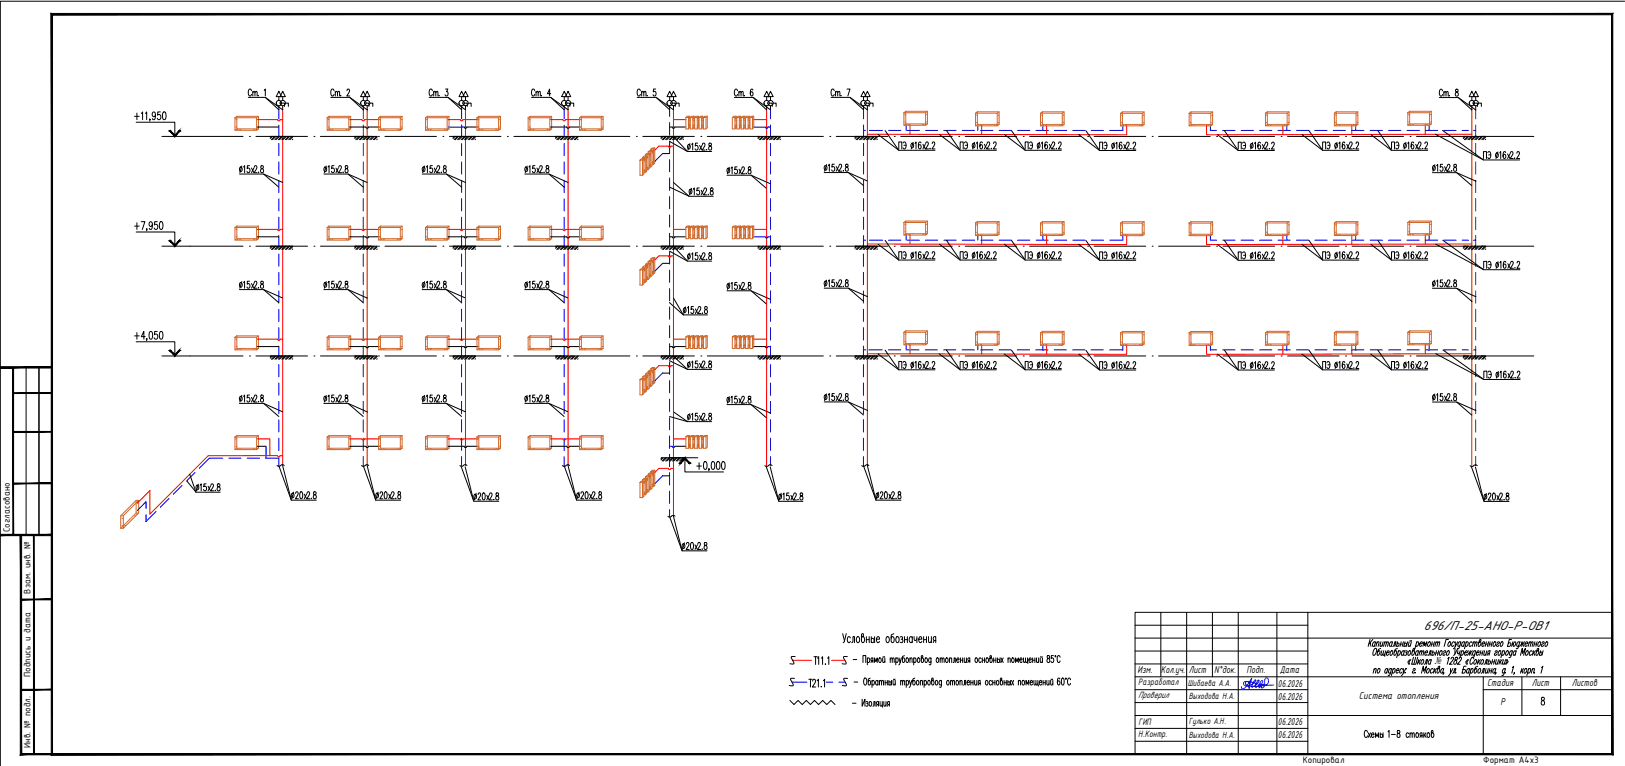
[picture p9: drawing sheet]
<svg xmlns="http://www.w3.org/2000/svg" width="630mm" height="297mm" viewBox="0 0 630 297" stroke-linecap="round" stroke-linejoin="round" font-family="sans-serif">
<defs><g id="words">
<text font-size="7.5" x="258.2" y="164.7">15х2.8</text>
<text font-size="5.4" x="551.9" y="244.1">696/П-25-АНО-Р-ОВ1</text>
<g font-size="4.2">
<text x="441" y="261">Изм.</text>
<text x="450" y="261">Кол.уч.</text>
<text x="460.9" y="261">Лист</text>
<text x="470.8" y="261">N°док.</text>
<text x="483.4" y="261">Подп.</text>
<text x="496.2" y="261">Дата</text>
<text x="495.5" y="266.3">06.2026</text>
<text x="576.6" y="266">Cтадия</text>
<text x="593.9" y="266">Лист</text>
<text x="609.4" y="266.1">Листов</text>
<text x="495.5" y="271.3">06.2026</text>
<text x="526.8" y="271">Система отопления</text>
<text x="581.7" y="273.5">Р</text>
<text x="495.5" y="281.3">06.2026</text>
<text x="495.5" y="286.3">06.2026</text>
</g>
<text font-size="4.1" x="556.3" y="257.6">№</text>
<g font-size="3.9">
<text x="3.9" y="206.4" transform="rotate(-90 3.9 206.4)">Согласовано</text>
<text x="11.9" y="230.2" transform="rotate(-90 11.9 230.2)">Взам. инв. №</text>
<text x="11.9" y="262.5" transform="rotate(-90 11.9 262.5)">Подпись и дата</text>
<text x="441.3" y="265.8">Разработал</text>
<text x="441.3" y="270.8">Проверил</text>
<text x="441.5" y="281.2">ГИП</text>
<text x="441.3" y="285.8">Н.Контр.</text>
<text x="11.9" y="289.9" transform="rotate(-90 11.9 289.9)">Инв. № подл.</text>
<text x="505.1" y="296">Копировал</text>
<text x="575.1" y="296">Формат А4х3</text>
</g>
<g font-size="3.7">
<text x="460.6" y="266.1">Шибаева А.А.</text>
<text x="460.9" y="271.2">Выходова Н.А.</text>
<text x="460.9" y="280.8">Гулько А.Н.</text>
<text x="460.9" y="286.2">Выходова Н.А.</text>
</g>
</g></defs>
<g fill="none" stroke="#00f" stroke-width=".4">
<path d="M108.1 42.6v3.5M108.1 48.5v4.7M108.1 55.6v4.8M140.9 42.6v3.5M140.9 48.5v4.7M140.9 55.6v4.8M173.7 49.3h6.3M179 42.6v3.5M179 48.5v4.7M179 55.6v4.8M218.8 42.6v3.5M218.8 48.5v4.7"/>
<path d="M218.8 55.6v4.8M256.9 59.5l-3 3.1M259.6 42.6v2.6M259.6 47.6v4.8M259.6 54.7v4.8M292 49.3h4.7a.51 .51 0 0 0 .5 .5 .51 .51 0 0 0 .6-.5h1M298.7 42.6v3.5M298.7 48.5v4.7M298.7 55.6v4.8M334.8 50.6h.7M334.8 42.6v3.5M334.8 48.5v4.7"/>
<path d="M334.8 55.6v4.8M337 50.6h5.1M344.5 50.6h4.8M351.3 48.3v2.3M351.7 50.6h4.7M358.8 50.6h4.8M366 50.6h4.7M373.1 50.6h4.8M379.1 48.5v2.1M380.2 50.6h4.8M387.4 50.6h4.8M394.5 50.6h4.8"/>
<path d="M401.7 50.6h4.7M404.3 48.5v2.1M408.8 50.6h4.8M416 50.6h4.7M423.1 50.6h4.8M435.4 48.5v2.1h-5.1M469.3 48.5v2.1h2.4M474.1 50.6h4.8M481.2 50.6h4.8M488.4 50.6h4.7M495.5 50.6h4.8M498.9 48.5v2.1"/>
<path d="M502.7 50.6h4.7M509.8 50.6h4.8M517 50.6h4.7M524.1 50.6h4.7M525.6 48.5v2.1M531.2 50.6h4.8M538.4 50.6h4.7M545.5 50.6h4.8M552.7 50.6h4.7M554.1 48.3v2.3M559.8 50.6h4.8M566.9 50.6h2.4"/>
<path d="M571.4 50.6h.8M572.2 42.6v3.5M572.2 48.5v4.7M572.2 55.6v4.8M108.1 62.8v4.7M108.1 69.9v4.8M108.1 77.1v4.7M140.8 69.9v4.8M140.8 77.1v4.7M140.9 62.8v4.7M179 62.8v4.7M179 69.9v4.8"/>
<path d="M179 77.1v4.7M218.8 62.8v4.7M218.8 69.9v4.8M218.8 77.1v4.7M259.6 61.9v4.7M259.6 69v4.8M259.6 76.2v4.7M298.7 62.8v4.7M298.7 69.9v4.8M298.7 77.1v4.7M334.8 62.8v4.7M334.8 69.9v4.8"/>
<path d="M334.8 77.1v4.7M572.2 62.8v4.7M572.2 69.9v4.8M572.2 77.1v4.7M108.1 84.2v4.8M108.1 91.3v4.8M108.1 98.5v4.8M140.8 84.2v4.8M140.8 91.3v4.8M140.8 98.5v4.8M179 84.2v4.8M179 91.3v4.8"/>
<path d="M179 98.5v4.8M218.8 84.2v4.8M218.8 91.3v4.8M218.8 98.5v4.8M259.6 83.3v4.8M259.6 90.5v4.7M259.6 97.6v4.8M292 91.8h4.7a.51 .51 0 0 0 .5 .5 .51 .51 0 0 0 .6-.5h1M298.7 84.2v4.8M298.7 91.3v4.8M298.7 98.5v4.8M334.8 98.5v4.8"/>
<path d="M334.8 93.1h.8M334.8 84.2v4.8M334.8 91.3v4.8M337.1 93.1h5.1M344.6 93.1h4.7M351.3 90.9v2.2M351.7 93.1h4.8M358.8 93.1h4.8M366 93.1h4.8M373.1 93.1h4.8M379.1 91.1v2M380.3 93.1h4.7"/>
<path d="M387.4 93.1h4.8M394.6 93.1h4.7M401.7 93.1h4.8M404.3 91.1v2M408.8 93.1h4.8M416 93.1h4.8M423.1 93.1h4.8M435.4 91.1v2h-5.1M469.3 91.1v2h2.4M474.1 93.1h4.8M481.2 93.1h4.8M488.4 93.1h4.7"/>
<path d="M495.5 93.1h4.8M498.9 91.1v2M502.7 93.1h4.7M509.8 93.1h4.8M517 93.1h4.7M524.1 93.1h4.7M525.6 91.1v2M531.2 93.1h4.8M538.4 93.1h4.7M545.5 93.1h4.8M552.7 93.1h4.7M554.1 90.9v2.2"/>
<path d="M559.8 93.1h4.8M566.9 93.1h2.4M571.4 93.1h.8M572.2 84.2v4.8M572.2 91.3v4.8M572.2 98.5v4.8M108.1 105.6v4.8M108.1 112.8v4.7M108.1 119.9v4.8M140.8 105.6v4.8M140.8 112.8v4.7M140.8 119.9v4.8"/>
<path d="M179 105.6v4.8M179 112.8v4.7M179 119.9v4.8M218.8 105.6v4.8M218.8 112.8v4.7M218.8 119.9v4.8M256.9 102.1l-3 3.1M259.6 104.7v4.8M259.6 111.9v4.8M259.6 119v4.8M298.7 105.6v4.8M298.7 112.8v4.7"/>
<path d="M298.7 119.9v4.8M334.8 105.6v4.8M334.8 112.8v4.7M334.8 119.9v4.8M572.2 105.6v4.8M572.2 112.8v4.7M572.2 119.9v4.8M108.1 127.1v4.7M108.1 134.2v4.8M140.8 127.1v4.7M140.8 134.2v4.8M179 127.1v4.7"/>
<path d="M179 134.2v4.8M218.8 127.1v4.7M218.8 134.2v4.8M259.6 126.2v4.7M259.6 133.3v4.8M296.7 134.4a.51 .51 0 0 0 .5 .5 .51 .51 0 0 0 .6-.5h1M298.7 127.1v4.7M298.7 134.2v4.8M334.8 127.1v4.7M334.8 134.2v4.8M334.8 135.7h.9M336.9 135.7h5.2"/>
<path d="M344.4 135.7h4.8M351.3 133.5v2.2M351.6 135.7h4.7M358.7 135.7h4.8M365.9 135.7h4.7M373 135.7h4.8M379.1 133.7v2M380.2 135.7h4.7M387.3 135.7h4.8M394.4 135.7h4.8M401.6 135.7h4.8M404.3 133.7v2"/>
<path d="M408.7 135.7h4.8M415.9 135.7h4.7M423 135.7h4.8M435.4 133.7v2h-5.2M469.3 133.7v2h2.4M474.1 135.7h4.8M481.2 135.7h4.8M488.4 135.7h4.7M495.5 135.7h4.8M498.9 133.7v2M502.7 135.7h4.7M509.8 135.7h4.8"/>
<path d="M517 135.7h4.7M524.1 135.7h4.7M525.6 133.7v2M531.2 135.7h4.8M538.4 135.7h4.7M545.5 135.7h4.8M552.7 135.7h4.7M554.1 133.5v2.2M559.8 135.7h4.8M566.9 135.7h2.4M571.4 135.7h.8M572.2 127.1v4.7"/>
<path d="M572.2 134.2v4.8M108.1 141.4v4.7M108.1 148.5v4.8M108.1 155.6v4.8M140.8 141.4v4.7M140.8 148.5v4.8M140.8 155.6v4.8M179 141.4v4.7M179 148.5v4.8M179 155.6v4.8M218.7 148.5v4.8M218.7 155.6v4.8"/>
<path d="M218.8 141.4l-.1 4.7M256.9 144.7l-3 3M259.6 154.8v4.7M259.6 140.5v4.7M259.6 147.6v4.8M298.7 141.4v4.7M298.7 148.5v4.8M298.7 155.6v4.8M334.8 141.4v4.7M334.8 148.5v4.8M334.8 155.6v4.8M572.2 141.4v4.7"/>
<path d="M572.2 148.5v4.8M572.2 155.6v4.8M86.3 177.7h-5.1l-3.9 3.9M88.7 177.7h4.8M95.8 177.7h4.8M103 177.7h5.1M103.1 173.1v4.6M108.1 162.8v4.7M108.1 169.9v4.8M108.1 177.1v3.5M140.8 162.8v4.7M140.8 169.9v4.8"/>
<path d="M140.8 177.1v3.5M179 162.8v4.7M179 169.9v4.8M179 177.1v3.5M218.7 162.8v4.7M218.7 169.9v4.8M218.7 177.1v3.5M259.6 173.1h1a.51 .51 0 0 0 .5 .5 .51 .51 0 0 0 .5-.5M259.6 169v4.8M259.6 176.2v4.7M298.7 162.8v4.7M298.7 169.9v4.8"/>
<path d="M298.7 177.1v3.5M334.8 162.8v4.7M334.8 169.9v4.8M334.8 177.1v3.5M572.2 162.8v4.7M572.2 169.9v4.8M572.2 177.1v3.5M56.6 197.2v-2.7l-3.3 3.4M60.5 198.4l-3.9 3.9v-2.7M65.6 193.3l-3.4 3.4M70.6 188.3l-3.4 3.4M75.6 183.2l-3.3 3.4"/>
<path d="M256.9 184.5l-3 3.1M259.6 183.3v4.8M259.6 190.5v4.7M259.6 197.6v2.7M307.1 264.5h5.8M320.4 264.5h2.5M325.2 264.5h2.5"/>
</g>
<g fill="none" stroke="#f00" stroke-width=".4">
<path d="M99.9 46.4h7.7M108.6 46.4h1M108.6 46.4l-.5 .5-.5-.5M109.6 42.6v138M135.6 46.4h4.7M141.4 46.4l-.5 .5-.5-.5M141.4 46.4h5.8M142.4 42.6v138M173.7 46.4h4.8M179.5 46.4l-.5 .5-.5-.5M179.5 46.4h5.8M180.5 42.6v138"/>
<path d="M213.5 46.4h4.7M219.2 46.4h5.9M219.3 46.4l-.5 .5-.5-.5M220.3 42.6v138M260.1 56.7h1M260.1 56.7l-.5 .5-.5-.5h-3.6l-1.6 1.6M261.1 46.4h4.8M261.1 42.6v157.7M292 46.4h5.2M297.2 42.6v138M336.3 42.6v138M352.8 48.3v3.8"/>
<path d="M380.6 48.5v3.7M405.8 48.5v3.7M436.9 48.5v3.8l-100.6-.2M467.8 48.5v3.8l102.9-.2M497.4 48.5v3.7M524.1 48.5v3.7M552.6 48.3v3.8M570.7 42.6v138M99.9 88.9h7.7l.5 .5 .5-.5h1M135.6 88.9h4.8l.5 .5 .5-.5h5.8M173.7 88.9h4.8l.5 .5 .5-.5h5.8M213.5 88.9h4.8l.5 .5 .5-.5h5.8"/>
<path d="M260.1 99.2h1M260.1 99.2l-.5 .5-.5-.5h-3.6l-1.6 1.6M261.1 88.9h4.8M292 88.9h5.2M352.8 90.9v3.8M380.6 91.1v3.6M405.8 91.1v3.6M436.9 91.1v3.7l-100.6-.2M467.8 91.1v3.7l102.9-.2M497.4 91.1v3.6M524.1 91.1v3.6M552.6 90.9v3.8"/>
<path d="M99.9 131.5h7.7l.5 .5 .5-.5h1M135.6 131.5h4.8l.5 .5 .5-.5h5.8M173.7 131.5h4.8l.5 .5 .5-.5h5.8M213.5 131.5h4.8l.5 .5 .5-.5h5.8M261.1 131.5h4.8M292 131.5h5.2M352.8 133.5v3.8M380.6 133.7v3.6M405.8 133.7v3.6M436.9 133.7v3.7l-100.6-.2M467.8 133.7v3.7l102.9-.2M497.4 133.7v3.6"/>
<path d="M524.1 133.7v3.6M552.6 133.5v3.8M260.1 141.8h1M260.1 141.8l-.5 .5-.5-.5h-3.6l-1.6 1.6M99.8 170.2h4.8v6.5M109.6 176.7h-1l-.5 .5-.5-.5h-26.8l-22.7 22.7v-9.2l-4.8 4.9M135.6 170.2h4.8l.5 .5 .5-.5h5.8M173.7 170.2h4.8l.5 .5 .5-.5h5.8M213.5 170.2h4.8l.5 .5 .5-.5h5.8M261.1 170.2h4.8M260.1 181.6h1M260.1 181.6l-.5 .5-.5-.5h-3.6l-1.6 1.6"/>
<path d="M307.3 256.1h7.4M322.5 256.1h5.1"/>
</g>
<g fill="none" stroke="#000" stroke-width=".39">
<path d="M105.2 52.9l-.4 .4M105.6 52.9l-.8 .8M106.5 52.9l-1.3 1.3M107 52.9l-1.3 1.3M107.8 52.9l-1.2 1.3M108.3 52.9l-1.3 1.3M109.2 52.9l-1.3 1.3M109.6 52.9l-1.2 1.3M110.5 52.9l-1.2 1.3M111 52.9l-1.3 1.3M111.9 52.9l-1.3 1.3M112.3 52.9l-1.2 1.3"/>
<path d="M113.2 52.9l-1.2 1.3M113.5 54l-.2 .2M113.5 53.1l-1.1 1.1M137.9 52.9l-.4 .4M138.3 52.9l-.8 .8M139.2 52.9l-1.2 1.3M139.7 52.9l-1.3 1.3M140.6 52.9l-1.3 1.3M141 52.9l-1.2 1.3M141.9 52.9l-1.2 1.3M142.4 52.9l-1.3 1.3M143.3 52.9l-1.3 1.3"/>
<path d="M143.7 52.9l-1.2 1.3M144.6 52.9l-1.2 1.3M145.1 52.9l-1.3 1.3M146 52.9l-1.3 1.3M146.3 54l-.3 .2M146.3 53.1l-1.2 1.1M176 52.9l-.4 .4M176.5 52.9l-.9 .8M177.4 52.9l-1.3 1.3M177.8 52.9l-1.3 1.3M178.7 52.9l-1.3 1.3M179.2 52.9l-1.3 1.3"/>
<path d="M180.1 52.9l-1.3 1.3M180.5 52.9l-1.3 1.3M181.4 52.9l-1.3 1.3M181.9 52.9l-1.3 1.3M182.8 52.9l-1.3 1.3M183.2 52.9l-1.3 1.3M184.1 52.9l-1.3 1.3M184.4 54l-.2 .2M184.4 53.1l-1.1 1.1M215.8 52.9l-.4 .4M216.2 52.9l-.8 .8M217.1 52.9l-1.2 1.3"/>
<path d="M217.6 52.9l-1.3 1.3M218.5 52.9l-1.3 1.3M218.9 52.9l-1.2 1.3M219.8 52.9l-1.2 1.3M220.3 52.9l-1.3 1.3M221.2 52.9l-1.3 1.3M221.6 52.9l-1.2 1.3M222.5 52.9l-1.2 1.3M223 52.9l-1.3 1.3M223.9 52.9l-1.3 1.3M224.2 53.1l-1.1 1.1M224.2 54l-.3 .2"/>
<path d="M256.7 52.9l-.4 .4M257.1 52.9l-.8 .8M258 52.9l-1.2 1.3M258.5 52.9l-1.3 1.3M259.4 52.9l-1.3 1.3M259.8 52.9l-1.3 1.3M260.7 52.9l-1.3 1.3M261.2 52.9l-1.3 1.3M262.1 52.9l-1.3 1.3M262.5 52.9l-1.3 1.3M263.4 52.9l-1.3 1.3M263.9 52.9l-1.3 1.3"/>
<path d="M264.8 52.9l-1.3 1.3M265 54l-.2 .2M265 53.1l-1.1 1.1M294.3 52.9l-.4 .4M294.7 52.9l-.8 .8M295.6 52.9l-1.2 1.3M296.1 52.9l-1.3 1.3M297 52.9l-1.3 1.3M297.4 52.9l-1.3 1.3M298.3 52.9l-1.2 1.3M298.8 52.9l-1.3 1.3M299.7 52.9l-1.3 1.3"/>
<path d="M300.1 52.9l-1.2 1.3M301 52.9l-1.3 1.3M301.5 52.9l-1.3 1.3M302.4 52.9l-1.3 1.3M302.6 54l-.2 .2M302.6 53.1l-1.1 1.1M331.9 52.9l-.4 .4M332.3 52.9l-.8 .8M333.2 52.9l-1.3 1.3M333.7 52.9l-1.3 1.3M334.5 52.9l-1.2 1.3M335 52.9l-1.3 1.3"/>
<path d="M335.9 52.9l-1.3 1.3M336.3 52.9l-1.2 1.3M337.2 52.9l-1.2 1.3M337.7 52.9l-1.3 1.3M338.6 52.9l-1.3 1.3M339 52.9l-1.2 1.3M339.9 52.9l-1.3 1.3M340.2 54l-.2 .2M340.2 53.1l-1.1 1.1M567.7 52.9l-.4 .4M568.2 52.9l-.9 .8M569.1 52.9l-1.3 1.3"/>
<path d="M569.5 52.9l-1.3 1.3M570.4 52.9l-1.3 1.3M570.9 52.9l-1.3 1.3M571.8 52.9l-1.3 1.3M572.2 52.9l-1.3 1.3M573.1 52.9l-1.3 1.3M573.6 52.9l-1.3 1.3M574.4 52.9l-1.2 1.3M574.9 52.9l-1.3 1.3M575.8 52.9l-1.3 1.3M576.1 54l-.2 .2M576.1 53.1l-1.1 1.1"/>
<path d="M105.2 95.5l-.4 .3M105.6 95.5l-.8 .8M106.5 95.5l-1.3 1.2M107 95.5l-1.3 1.2M107.8 95.5l-1.2 1.2M108.3 95.5l-1.3 1.2M109.2 95.5l-1.3 1.2M109.6 95.5l-1.2 1.2M110.5 95.5l-1.2 1.2M111 95.5l-1.3 1.2M111.9 95.5l-1.3 1.2M112.3 95.5l-1.2 1.2"/>
<path d="M113.2 95.5l-1.2 1.2M113.5 96.5l-.2 .2M113.5 95.6l-1.1 1.1M137.9 95.5l-.4 .3M138.3 95.5l-.8 .8M139.2 95.5l-1.2 1.2M139.7 95.5l-1.3 1.2M140.6 95.5l-1.3 1.2M141 95.5l-1.2 1.2M141.9 95.5l-1.2 1.2M142.4 95.5l-1.3 1.2M143.3 95.5l-1.3 1.2"/>
<path d="M143.7 95.5l-1.2 1.2M144.6 95.5l-1.2 1.2M145.1 95.5l-1.3 1.2M146 95.5l-1.3 1.2M146.3 96.5l-.3 .2M146.3 95.6l-1.2 1.1M176 95.5l-.4 .3M176.5 95.5l-.9 .8M177.4 95.5l-1.3 1.2M177.8 95.5l-1.3 1.2M178.7 95.5l-1.3 1.2M179.2 95.5l-1.3 1.2"/>
<path d="M180.1 95.5l-1.3 1.2M180.5 95.5l-1.3 1.2M181.4 95.5l-1.3 1.2M181.9 95.5l-1.3 1.2M182.8 95.5l-1.3 1.2M183.2 95.5l-1.3 1.2M184.1 95.5l-1.3 1.2M184.4 96.5l-.2 .2M184.4 95.6l-1.1 1.1M215.8 95.5l-.4 .3M216.2 95.5l-.8 .8M217.1 95.5l-1.2 1.2"/>
<path d="M217.6 95.5l-1.3 1.2M218.5 95.5l-1.3 1.2M218.9 95.5l-1.2 1.2M219.8 95.5l-1.2 1.2M220.3 95.5l-1.3 1.2M221.2 95.5l-1.3 1.2M221.6 95.5l-1.2 1.2M222.5 95.5l-1.2 1.2M223 95.5l-1.3 1.2M223.9 95.5l-1.3 1.2M224.2 96.5l-.3 .2M224.2 95.6l-1.1 1.1"/>
<path d="M256.7 95.5l-.4 .3M257.1 95.5l-.8 .8M258 95.5l-1.2 1.2M258.5 95.5l-1.3 1.2M259.4 95.5l-1.3 1.2M259.8 95.5l-1.3 1.2M260.7 95.5l-1.3 1.2M261.2 95.5l-1.3 1.2M262.1 95.5l-1.3 1.2M262.5 95.5l-1.3 1.2M263.4 95.5l-1.3 1.2M263.9 95.5l-1.3 1.2"/>
<path d="M264.8 95.5l-1.3 1.2M265 96.5l-.2 .2M265 95.6l-1.1 1.1M294.3 95.5l-.4 .3M294.7 95.5l-.8 .8M295.6 95.5l-1.2 1.2M296.1 95.5l-1.3 1.2M297 95.5l-1.3 1.2M297.4 95.5l-1.3 1.2M298.3 95.5l-1.2 1.2M298.8 95.5l-1.3 1.2M299.7 95.5l-1.3 1.2"/>
<path d="M300.1 95.5l-1.2 1.2M301 95.5l-1.3 1.2M301.5 95.5l-1.3 1.2M302.4 95.5l-1.3 1.2M302.6 96.5l-.2 .2M302.6 95.6l-1.1 1.1M331.9 95.5l-.4 .3M332.3 95.5l-.8 .8M333.2 95.5l-1.3 1.2M333.7 95.5l-1.3 1.2M334.5 95.5l-1.2 1.2M335 95.5l-1.3 1.2"/>
<path d="M335.9 95.5l-1.3 1.2M336.3 95.5l-1.2 1.2M337.2 95.5l-1.2 1.2M337.7 95.5l-1.3 1.2M338.6 95.5l-1.3 1.2M339 95.5l-1.2 1.2M339.9 95.5l-1.3 1.2M340.2 96.5l-.2 .2M340.2 95.6l-1.1 1.1M567.7 95.5l-.4 .3M568.2 95.5l-.9 .8M569.1 95.5l-1.3 1.2"/>
<path d="M569.5 95.5l-1.3 1.2M570.4 95.5l-1.3 1.2M570.9 95.5l-1.3 1.2M571.8 95.5l-1.3 1.2M572.2 95.5l-1.3 1.2M573.1 95.5l-1.3 1.2M573.6 95.5l-1.3 1.2M574.4 95.5l-1.2 1.2M574.9 95.5l-1.3 1.2M575.8 95.5l-1.3 1.2M576.1 96.5l-.2 .2M576.1 95.6l-1.1 1.1"/>
<path d="M105.2 138l-.4 .4M105.6 138l-.8 .9M106.5 138l-1.3 1.3M107 138l-1.3 1.3M107.8 138l-1.2 1.3M108.3 138l-1.3 1.3M109.2 138l-1.3 1.3M109.6 138l-1.2 1.3M110.5 138l-1.2 1.3M111 138l-1.3 1.3M111.9 138l-1.3 1.3M112.3 138l-1.2 1.3"/>
<path d="M113.2 138l-1.2 1.3M113.5 139.1l-.2 .2M113.5 138.2l-1.1 1.1M137.9 138l-.4 .4M138.3 138l-.8 .9M139.2 138l-1.2 1.3M139.7 138l-1.3 1.3M140.6 138l-1.3 1.3M141 138l-1.2 1.3M141.9 138l-1.2 1.3M142.4 138l-1.3 1.3M143.3 138l-1.3 1.3"/>
<path d="M143.7 138l-1.2 1.3M144.6 138l-1.2 1.3M145.1 138l-1.3 1.3M146 138l-1.3 1.3M146.3 139.1l-.3 .2M146.3 138.2l-1.2 1.1M176 138l-.4 .4M176.5 138l-.9 .9M177.4 138l-1.3 1.3M177.8 138l-1.3 1.3M178.7 138l-1.3 1.3M179.2 138l-1.3 1.3"/>
<path d="M180.1 138l-1.3 1.3M180.5 138l-1.3 1.3M181.4 138l-1.3 1.3M181.9 138l-1.3 1.3M182.8 138l-1.3 1.3M183.2 138l-1.3 1.3M184.1 138l-1.3 1.3M184.4 139.1l-.2 .2M184.4 138.2l-1.1 1.1M215.8 138l-.4 .4M216.2 138l-.8 .9M217.1 138l-1.2 1.3"/>
<path d="M217.6 138l-1.3 1.3M218.5 138l-1.3 1.3M218.9 138l-1.2 1.3M219.8 138l-1.2 1.3M220.3 138l-1.3 1.3M221.2 138l-1.3 1.3M221.6 138l-1.2 1.3M222.5 138l-1.2 1.3M223 138l-1.3 1.3M223.9 138l-1.3 1.3M224.2 139.1l-.3 .2M224.2 138.2l-1.1 1.1"/>
<path d="M256.7 138l-.4 .4M257.1 138l-.8 .9M258 138l-1.2 1.3M258.5 138l-1.3 1.3M259.4 138l-1.3 1.3M259.8 138l-1.3 1.3M260.7 138l-1.3 1.3M261.2 138l-1.3 1.3M262.1 138l-1.3 1.3M262.5 138l-1.3 1.3M263.4 138l-1.3 1.3M263.9 138l-1.3 1.3"/>
<path d="M264.8 138l-1.3 1.3M265 139.1l-.2 .2M265 138.2l-1.1 1.1M294.3 138l-.4 .4M294.7 138l-.8 .9M295.6 138l-1.2 1.3M296.1 138l-1.3 1.3M297 138l-1.3 1.3M297.4 138l-1.3 1.3M298.3 138l-1.2 1.3M298.8 138l-1.3 1.3M299.7 138l-1.3 1.3"/>
<path d="M300.1 138l-1.2 1.3M301 138l-1.3 1.3M301.5 138l-1.3 1.3M302.4 138l-1.3 1.3M302.6 139.1l-.2 .2M302.6 138.2l-1.1 1.1M331.9 138l-.4 .4M332.3 138l-.8 .9M333.2 138l-1.3 1.3M333.7 138l-1.3 1.3M334.5 138l-1.2 1.3M335 138l-1.3 1.3"/>
<path d="M335.9 138l-1.3 1.3M336.3 138l-1.2 1.3M337.2 138l-1.2 1.3M337.7 138l-1.3 1.3M338.6 138l-1.3 1.3M339 138l-1.2 1.3M339.9 138l-1.3 1.3M340.2 139.1l-.2 .2M340.2 138.2l-1.1 1.1M567.7 138l-.4 .4M568.2 138l-.9 .9M569.1 138l-1.3 1.3"/>
<path d="M569.5 138l-1.3 1.3M570.4 138l-1.3 1.3M570.9 138l-1.3 1.3M571.8 138l-1.3 1.3M572.2 138l-1.3 1.3M573.1 138l-1.3 1.3M573.6 138l-1.3 1.3M574.4 138l-1.2 1.3M574.9 138l-1.3 1.3M575.8 138l-1.3 1.3M576.1 139.1l-.2 .2M576.1 138.2l-1.1 1.1"/>
<path d="M256.7 177.5l-.4 .4M257.1 177.5l-.8 .8M258 177.5l-1.3 1.3M258.5 177.5l-1.3 1.3M259.4 177.5l-1.3 1.3M259.8 177.5l-1.3 1.3M260.7 177.5l-1.3 1.3M261.2 177.5l-1.3 1.3M262.1 177.5l-1.3 1.3M262.5 177.5l-1.3 1.3M263.4 177.5l-1.3 1.3M263.8 177.5l-1.2 1.3"/>
<path d="M264.8 177.5l-1.3 1.3M265 178.6l-.2 .2M265 177.7l-1.1 1.1"/>
</g>
<!-- layer: 0 -->
<g fill="none" stroke="#000" stroke-width=".39">
<path d="M104.8 52.9h8.7M137.6 52.9h8.7M175.7 52.9h8.7M215.5 52.9h8.7M256.3 52.9h8.7M294 52.9h8.6M331.5 52.9h8.7M567.4 52.9h8.7M104.8 95.5h8.7M137.6 95.5h8.7M175.7 95.5h8.7M215.5 95.5h8.7"/>
<path d="M256.3 95.5h8.7M294 95.5h8.6M331.5 95.5h8.7M567.4 95.5h8.7M104.8 138h8.7M137.6 138h8.7M175.7 138h8.7M215.5 138h8.7M256.3 138h8.7M294 138h8.6M331.5 138h8.7M567.4 138h8.7"/>
<path d="M256.3 177.5h8.7"/>
</g>
<g fill="none" stroke="#000" stroke-width=".39">
<path d="M108.1 35.4l1.1 2.1h-2.1zM108.1 37.5v1.5M109.2 40h1.1v1.3M109.6 35.4l1 2.1h-2zM109.6 37.5v1.5M110.6 40h1.2v1.3M140.9 35.4l1 2.1h-2.1zM140.9 37.5v1.5M141.9 40h1.1v1.3M142.4 35.4l1 2.1h-2.1zM142.4 37.5v1.5M143.4 40h1.1v1.3"/>
<path d="M179 35.4l1 2.1h-2zM179 37.5v1.5M180 40h1.2v1.3M180.5 35.4l1 2.1h-2zM180.5 37.5v1.5M181.5 40h1.2v1.3M218.8 35.4l1 2.1h-2.1zM218.8 37.5v1.5M219.8 40h1.1v1.3M220.3 35.4l1 2.1h-2.1zM220.3 37.5v1.5M221.3 40h1.1v1.3"/>
<path d="M259.7 35.4l1 2.1h-2.1zM259.7 37.5v1.5M260.7 40h1.1v1.3M261.1 35.4l1.1 2.1h-2.1zM261.1 37.5v1.5M262.2 40h1.1v1.3M297.3 35.4l1 2.1h-2.1zM297.3 37.5v1.5M298.3 40h1.1v1.3M298.7 35.4l1.1 2.1h-2.1zM298.7 37.5v1.5M299.8 40h1.1v1.3"/>
<path d="M334.8 35.4l1.1 2.1h-2.1zM334.8 37.5v1.5M335.9 40h1.1v1.3M336.3 35.4l1.1 2.1h-2.1zM336.3 37.5v1.5M337.4 40h1.1v1.3M570.7 35.4l1 2.1h-2zM570.7 37.5v1.5M571.7 40h1.2v1.3M572.2 35.4l1 2.1h-2zM572.2 37.5v1.5M573.2 40h1.2v1.3"/>
<path d="M108.1 41v1.6M109.6 41v1.6M140.9 41v1.6M142.4 41v1.6M179 41v1.6M180.5 41v1.6M218.8 41v1.6M220.3 41v1.6M259.6 41v1.6M261.1 41v1.6M297.2 41v1.6M298.7 41v1.6"/>
<path d="M334.8 41v1.6M336.3 41v1.6M570.7 41v1.6M572.2 41v1.6"/>
<circle cx="108.1" cy="40" r="1.03"/>
<circle cx="109.6" cy="40" r="1.03"/>
<circle cx="140.9" cy="40" r="1.03"/>
<circle cx="142.4" cy="40" r="1.03"/>
<circle cx="179" cy="40" r="1.03"/>
<circle cx="180.5" cy="40" r="1.03"/>
<circle cx="218.8" cy="40" r="1.03"/>
<circle cx="220.3" cy="40" r="1.03"/>
<circle cx="259.6" cy="40" r="1.03"/>
<circle cx="261.1" cy="40" r="1.03"/>
<circle cx="297.3" cy="40" r="1.03"/>
<circle cx="298.8" cy="40" r="1.03"/>
<circle cx="334.8" cy="40" r="1.03"/>
<circle cx="336.3" cy="40" r="1.03"/>
<circle cx="570.7" cy="40" r="1.03"/>
<circle cx="572.2" cy="40" r="1.03"/>
</g>
<!-- layer: 0 -->
<g fill="none" stroke="#cd6928" stroke-width=".39">
<path d="M91.1 45.7h8.4v4.8h-8.4zM91.4 50.3l-.3 .2M91.5 49.3h.1M91.5 46.4h.1M91.8 45.1h8.4v4.9M91.8 49.4v.6h.6M91.8 45.1v.6M91.8 45.9v.5M91.8 46.6v.5M91.8 47.3v.5M91.8 48v.5M91.8 48.7v.5"/>
<path d="M91.8 50l-.3 .2M91.8 45.1l-.7 .6M92 50.3h.1M92.6 50h.5M93 50.3h.1M93.3 50h.5M94 50h.5M94.7 50h.5M95.4 50h.5M96.1 50h.5M96.8 50h.5M97.5 50h.5"/>
<path d="M98.2 50h.5M98.4 50.3h.1M98.9 50h.5M99.4 50.3h.1M99.6 50h.6M99.9 49.3h.1M99.9 46.4h.1M100.2 45.1l-.7 .6M100.2 50l-.7 .5M126.9 45.7h8.4v4.8h-8.4zM127.1 50.3l-.2 .2M127.2 49.3h.1"/>
<path d="M127.2 46.4h.1M127.6 45.1h8.4v4.9M127.6 49.4v.6h.6M127.6 45.1v.6M127.6 45.9v.5M127.6 46.6v.5M127.6 47.3v.5M127.6 48v.5M127.6 48.7v.5M127.6 50l-.3 .2M127.6 45.1l-.7 .6M127.7 50.3h.1"/>
<path d="M128.4 50h.5M128.7 50.3h.1M129.1 50h.5M129.8 50h.5M130.5 50h.5M131.2 50h.5M131.9 50h.5M132.6 50h.5M133.3 50h.5M134 50h.5M134.1 50.3h.1M134.7 50h.5"/>
<path d="M135.1 50.3h.1M135.4 50h.6M135.6 49.3h.1M135.6 46.4h.1M136 45.1l-.7 .6M136 50l-.7 .5M146.8 45.7h8.4v4.8h-8.4zM147.1 50.3l-.3 .2M147.2 49.3h.1M147.2 46.4h.1M147.5 45.1h8.4v4.9M147.5 49.4v.6h.6"/>
<path d="M147.5 45.1v.6M147.5 45.9v.5M147.5 46.6v.5M147.5 47.3v.5M147.5 48v.5M147.5 48.7v.5M147.5 50l-.3 .2M147.5 45.1l-.7 .6M147.7 50.3h.1M148.3 50h.5M148.7 50.3h.1M149 50h.5"/>
<path d="M149.7 50h.5M150.4 50h.5M151.1 50h.5M151.8 50h.5M152.5 50h.5M153.2 50h.5M153.9 50h.5M154.1 50.3h.1M154.6 50h.5M155.1 50.3h.1M155.3 50h.6M155.6 49.3h.1"/>
<path d="M155.6 46.4h.1M155.9 45.1l-.7 .6M155.9 50l-.7 .5M165 45.7h8.4v4.8h-8.4zM165.3 50.3l-.3 .2M165.3 49.3h.1M165.3 46.4h.1M165.7 45.1h8.4v4.9M165.7 49.4v.6h.6M165.7 45.1v.6M165.7 45.9v.5M165.7 46.6v.5"/>
<path d="M165.7 47.3v.5M165.7 48v.5M165.7 48.7v.5M165.7 50l-.3 .2M165.7 45.1l-.7 .6M165.8 50.3h.1M166.5 50h.5M166.8 50.3h.1M167.2 50h.5M167.9 50h.5M168.6 50h.5M169.3 50h.5"/>
<path d="M170 50h.5M170.7 50h.5M171.4 50h.5M172.1 50h.5M172.2 50.3h.1M172.8 50h.5M173.2 50.3h.1M173.5 50h.6M173.7 49.3h.1M173.7 46.4h.1M174.1 45.1l-.7 .6M174.1 50l-.7 .5"/>
<path d="M184.9 45.7h8.4v4.8h-8.4zM185.2 50.3l-.3 .2M185.3 49.3h.1M185.3 46.4h.1M185.7 45.1h8.3v4.9M185.7 49.4v.6h.5M185.7 45.1v.6M185.7 45.9v.5M185.7 46.6v.5M185.7 47.3v.5M185.7 48v.5M185.7 48.7v.5"/>
<path d="M185.7 50l-.3 .2M185.7 45.1l-.8 .6M185.8 50.3h.1M186.4 50h.5M186.8 50.3h.1M187.1 50h.5M187.8 50h.5M188.6 50h.4M189.3 50h.4M189.9 50h.5M190.6 50h.5M191.3 50h.5"/>
<path d="M192 50h.6M192.2 50.3h.1M192.7 50h.6M193.2 50.3h.1M193.4 50h.6M193.7 49.3h.1M193.7 46.4h.1M194 45.1l-.7 .6M194 50l-.7 .5M204.8 45.7h8.4v4.8h-8.4zM205 50.3l-.2 .2M205.1 49.3h.1"/>
<path d="M205.1 46.4h.1M205.5 45.1h8.4v4.9M205.5 49.4v.6h.6M205.5 45.1v.6M205.5 45.9v.5M205.5 46.6v.5M205.5 47.3v.5M205.5 48v.5M205.5 48.7v.5M205.5 50l-.3 .2M205.5 45.1l-.7 .6M205.6 50.3h.1"/>
<path d="M206.3 50h.5M206.6 50.3h.1M207 50h.5M207.7 50h.5M208.4 50h.5M209.1 50h.5M209.8 50h.5M210.5 50h.5M211.2 50h.5M211.9 50h.5M212 50.3h.1M212.6 50h.5"/>
<path d="M213 50.3h.1M213.3 50h.6M213.5 49.3h.1M213.5 46.4h.1M213.9 45.1l-.7 .6M213.9 50l-.7 .5M224.7 45.7h8.4v4.8h-8.4zM225 50.3l-.3 .2M225.1 49.3h.1M225.1 46.4h.1M225.4 45.1h8.4v4.9M225.4 49.4v.6h.6"/>
<path d="M225.4 45.1v.6M225.4 45.9v.5M225.4 46.6v.5M225.4 47.3v.5M225.4 48v.5M225.4 48.7v.5M225.4 50l-.3 .2M225.4 45.1l-.7 .6M225.6 50.3h.1M226.2 50h.5M226.6 50.3h.1M226.9 50h.5"/>
<path d="M227.6 50h.5M228.3 50h.5M229 50h.5M229.7 50h.5M230.4 50h.5M231.1 50h.5M231.8 50h.5M232 50.3h.1M232.5 50h.5M233 50.3h.1M233.2 50h.6M233.5 49.3h.1"/>
<path d="M233.5 46.4h.1M233.8 45.1l-.7 .6M233.8 50l-.7 .5M250.3 60l.5-.5h1l-.6 .5zM250.3 60v.5h.9l-.5 .6M251.2 60v5.9M251.3 58.9l.5-.5h1l-.5 .5zM251.3 58.9v.5h1l-.5 .6M251.8 59.5v5.8l-.6 .6h-.4M252.3 58.9v5.9M252.3 59.9l-.5 .6M252.4 57.9l.5-.5h1l-.5 .5z"/>
<path d="M252.4 57.9v.5h1l-.6 .5M252.8 58.4v5.9l-.5 .5h-.4M253.4 57.9v5.8M253.4 58.9l-.6 .5M253.9 57.4v5.8l-.5 .5h-.4M265.9 45.6l.5-.5h1l-.5 .5zM265.9 45.6v4.4h1l.5-.6M266.9 45.6v4.4M266.9 49.4h.7M266.9 46.6h.7M267.4 45.1v.5M267.4 46.6v1.8"/>
<path d="M267.6 45.6l.5-.5h1l-.5 .5zM267.6 45.6v4.4h1l.5-.6M267.6 48.4l-.7 .5h.7M267.6 45.6l-.7 .5h.7M268.6 45.6v4.4M268.6 49.4h.7M268.6 46.6h.7M269.1 45.1v.5M269.1 46.6v1.8M269.3 45.6l.5-.5h1l-.5 .5zM269.3 45.6v4.4h1l.5-.6M269.3 48.4l-.7 .5h.7"/>
<path d="M269.3 45.6l-.7 .5h.7M270.3 45.6v4.4M270.3 49.4h.7M270.3 46.6h.7M270.8 45.1v.5M270.8 46.6v1.8M271 45.6l.5-.5h1l-.5 .5zM271 45.6v4.4h1l.5-.6M271 48.4l-.7 .5h.7M271 45.6l-.7 .5h.7M272 45.6v4.4M272 49.4h.7"/>
<path d="M272 46.6h.7M272.5 45.1v.5M272.5 46.6v1.8M272.7 45.6l.5-.5h1l-.5 .5zM272.7 48.4l-.7 .5h.7M272.7 45.6l-.7 .5h.7M273.7 45.6v4.4M274.2 45.1v4.4l-.5 .5h-1v-4.4M284 45.6l.5-.5h1l-.5 .5zM284 45.6v4.4h1l.5-.6M285 49.4h.7M285 46.6h.7"/>
<path d="M285 45.6v4.4M285.5 45.1v.5M285.5 46.6v1.8M285.7 45.6l.5-.5h1l-.5 .5zM285.7 45.6v4.4h1l.5-.6M285.7 48.4l-.7 .5h.7M285.7 45.6l-.7 .5h.7M286.7 49.4h.7M286.7 46.6h.7M286.7 45.6v4.4M287.2 45.1v.5M287.2 46.6v1.8"/>
<path d="M287.4 45.6l.5-.5h1l-.5 .5zM287.4 45.6v4.4h1l.5-.6M287.4 48.4l-.7 .5h.7M287.4 45.6l-.7 .5h.7M288.4 49.4h.7M288.4 46.6h.7M288.4 45.6v4.4M288.9 45.1v.5M288.9 46.6v1.8M289.1 45.6l.5-.5h1l-.5 .5zM289.1 45.6v4.4h1l.5-.6M289.1 48.4l-.7 .5h.7"/>
<path d="M289.1 45.6l-.7 .5h.7M290.1 49.4h.7M290.1 46.6h.7M290.1 45.6v4.4M290.6 45.1v.5M290.6 46.6v1.8M290.8 48.4l-.7 .5h.7M290.8 45.6l-.7 .5h.7M291.3 45.1h.9l-.4 .5h-1zM291.8 45.6v4.4M292.2 45.1v4.4l-.4 .5h-1v-4.4M350.5 43.7h8.4v4.9h-8.4z"/>
<path d="M350.8 48.4l-.3 .2M350.8 47.3h.1M350.8 44.4h.1M351.2 43.2h8.4v4.9M351.2 47.5v.6h.6M351.2 43.2v.6M351.2 44v.5M351.2 44.7v.5M351.2 45.4v.5M351.2 46.1v.5M351.2 46.8v.5M351.2 48.1l-.3 .2"/>
<path d="M351.2 43.2l-.7 .5M351.3 48.3h.1M352 48.1h.5M352.3 48.3h.1M352.7 48.1h.5M353.4 48.1h.5M354.1 48.1h.5M354.8 48.1h.5M355.5 48.1h.5M356.2 48.1h.5M356.9 48.1h.5M357.6 48.1h.5"/>
<path d="M357.7 48.3h.1M358.3 48.1h.5M358.7 48.3h.1M359 48.1h.6M359.2 47.3h.1M359.2 44.4h.1M359.6 43.2l-.7 .5M359.6 48.1l-.7 .5M378.2 43.9h8.5v4.9h-8.5zM378.5 48.6l-.3 .2M378.6 47.5h.1M378.6 44.6h.1"/>
<path d="M379 43.4h8.4v4.8M379 47.7v.5h.6M379 43.4v.5M379 44.2v.4M379 44.9v.4M379 45.6v.4M379 46.3v.5M379 47v.5M379 48.2l-.3 .3M379 43.4l-.8 .5M379.1 48.5h.1M379.8 48.2h.5"/>
<path d="M380.1 48.5h.1M380.5 48.2h.5M381.2 48.2h.5M381.9 48.2h.5M382.6 48.2h.5M383.3 48.2h.5M384 48.2h.5M384.7 48.2h.5M385.4 48.2h.5M385.5 48.5h.1M386.1 48.2h.5M386.5 48.5h.1"/>
<path d="M386.8 48.2h.6M387 47.5h.1M387 44.6h.1M387.4 43.4l-.7 .5M387.4 48.2l-.7 .6M403.5 43.9h8.4v4.9h-8.4zM403.7 48.6l-.2 .2M403.8 47.5h.1M403.8 44.6h.1M404.2 43.4h8.4v4.8M404.2 47.7v.5h.6M404.2 43.4l-.7 .5"/>
<path d="M404.2 43.4v.5M404.2 44.2v.4M404.2 44.9v.4M404.2 45.6v.4M404.2 46.3v.5M404.2 47v.5M404.2 48.2l-.3 .3M404.3 48.5h.1M405 48.2h.5M405.3 48.5h.1M405.7 48.2h.5M406.4 48.2h.5"/>
<path d="M407.1 48.2h.5M407.8 48.2h.5M408.5 48.2h.5M409.2 48.2h.5M409.9 48.2h.5M410.6 48.2h.5M410.7 48.5h.1M411.3 48.2h.5M411.7 48.5h.1M412 48.2h.6M412.2 47.5h.1M412.2 44.6h.1"/>
<path d="M412.6 43.4l-.7 .5M412.6 48.2l-.7 .6M434.5 43.9h8.4v4.9h-8.4zM434.8 48.6l-.3 .2M434.8 47.5h.1M434.8 44.7h.1M435.2 43.4h8.4v4.9M435.2 47.7v.6h.6M435.2 43.4v.6M435.2 44.2v.5M435.2 44.9v.5M435.2 45.6v.5"/>
<path d="M435.2 46.3v.5M435.2 47v.5M435.2 48.3l-.3 .2M435.2 43.4l-.7 .5M435.4 48.5h.1M436 48.3h.5M436.4 48.5h.1M436.7 48.3h.5M437.4 48.3h.5M438.1 48.3h.5M438.8 48.3h.5M439.5 48.3h.5"/>
<path d="M440.2 48.3h.5M440.9 48.3h.5M441.6 48.3h.5M441.7 48.5h.1M442.3 48.3h.5M442.7 48.5h.1M443 48.3h.6M443.3 47.5h.1M443.3 44.7h.1M443.6 43.4l-.7 .5M443.6 48.3l-.7 .5M461.1 43.9h8.4v4.9h-8.4z"/>
<path d="M461.3 48.6l-.2 .2M461.4 47.5h.1M461.4 44.7h.1M461.8 43.4h8.4v4.9M461.8 47.7v.6h.6M461.8 43.4v.6M461.8 44.2v.5M461.8 44.9v.5M461.8 45.6v.5M461.8 46.3v.5M461.8 47v.5M461.8 48.3l-.3 .2"/>
<path d="M461.8 43.4l-.7 .5M461.9 48.5h.1M462.6 48.3h.5M462.9 48.5h.1M463.3 48.3h.5M464 48.3h.5M464.7 48.3h.5M465.4 48.3h.5M466.1 48.3h.5M466.8 48.3h.5M467.5 48.3h.5M468.2 48.3h.5"/>
<path d="M468.3 48.5h.1M468.9 48.3h.5M469.3 48.5h.1M469.6 48.3h.6M469.8 47.5h.1M469.8 44.7h.1M470.2 43.4l-.7 .5M470.2 48.3l-.7 .5M490.7 43.9h8.4v4.9h-8.4zM490.9 48.6l-.2 .2M491 47.5h.1M491 44.6h.1"/>
<path d="M491.4 43.4h8.4v4.8M491.4 47.7v.5h.6M491.4 43.4v.5M491.4 44.2v.4M491.4 44.9v.4M491.4 45.6v.4M491.4 46.3v.5M491.4 47v.5M491.4 48.2l-.3 .3M491.4 43.4l-.7 .5M491.5 48.5h.1M492.2 48.2h.5"/>
<path d="M492.5 48.5h.1M492.9 48.2h.5M493.6 48.2h.5M494.3 48.2h.5M495 48.2h.5M495.7 48.2h.5M496.4 48.2h.5M497.1 48.2h.5M497.8 48.2h.5M497.9 48.5h.1M498.5 48.2h.5M498.9 48.5h.1"/>
<path d="M499.2 48.2h.6M499.4 47.5h.1M499.4 44.6h.1M499.8 43.4l-.7 .5M499.8 48.2l-.7 .6M517.4 43.9h8.4v4.9h-8.4zM517.7 48.6l-.3 .2M517.7 47.5h.1M517.7 44.6h.1M518.1 43.4h8.4v4.8M518.1 47.7v.5h.6M518.1 43.4v.5"/>
<path d="M518.1 44.2v.4M518.1 44.9v.4M518.1 45.6v.4M518.1 46.3v.5M518.1 47v.5M518.1 48.2l-.3 .3M518.1 43.4l-.7 .5M518.2 48.5h.1M518.9 48.2h.5M519.2 48.5h.1M519.6 48.2h.5M520.3 48.2h.5"/>
<path d="M521 48.2h.5M521.7 48.2h.5M522.4 48.2h.5M523.1 48.2h.5M523.8 48.2h.5M524.5 48.2h.5M524.6 48.5h.1M525.2 48.2h.5M525.6 48.5h.1M525.9 48.2h.6M526.1 47.5h.1M526.1 44.6h.1"/>
<path d="M526.5 43.4l-.7 .5M526.5 48.2l-.7 .6M545.8 43.7h8.4v4.9h-8.4zM546.1 48.4l-.3 .2M546.2 47.3h.1M546.2 44.4h.1M546.6 43.2h8.4v4.9M546.6 47.5v.6h.6M546.6 43.2v.6M546.6 44v.5M546.6 44.7v.5M546.6 45.4v.5"/>
<path d="M546.6 46.1v.5M546.6 46.8v.5M546.6 48.1l-.3 .2M546.6 43.2l-.8 .5M546.7 48.3h.1M547.4 48.1h.5M547.7 48.3h.1M548.1 48.1h.5M548.8 48.1h.5M549.5 48.1h.5M550.2 48.1h.5M550.9 48.1h.5"/>
<path d="M551.6 48.1h.5M552.3 48.1h.5M553 48.1h.5M553.1 48.3h.1M553.7 48.1h.5M554.1 48.3h.1M554.4 48.1h.6M554.6 47.3h.1M554.6 44.4h.1M555 43.2l-.8 .5M555 48.1l-.8 .5M248.1 62.1l.5-.5h1l-.5 .5z"/>
<path d="M249.1 62.1v5.9M249.2 61.1l.5-.6h1l-.5 .6zM249.2 61.1v.4h1l-.6 .6M249.6 61.6v5.9l-.5 .5h-1v-5.9M249.6 65.9h.6l-.6 .6M250.2 61.1v5.8M250.2 62l-.6 .6M250.2 66.4l-.6 .6M250.7 60.5v5.9l-.9 .5M250.7 64.9h.5l-.5 .5M251.2 61l-.5 .5M251.2 65.3l-.5 .6"/>
<path d="M251.8 63.8h.5l-.5 .6M252.3 64.3l-.5 .6M252.8 62.7h.6l-.6 .6M253.4 63.2l-.6 .6M91.1 88.2h8.4v4.9h-8.4zM91.4 92.9l-.3 .2M91.5 91.8h.1M91.5 88.9h.1M91.8 87.7h8.4v4.8M91.8 92v.5h.6M91.8 87.7v.6M91.8 88.5v.5"/>
<path d="M91.8 89.2v.5M91.8 89.9v.5M91.8 90.6v.5M91.8 91.3v.5M91.8 92.5l-.3 .3M91.8 87.7l-.7 .5M92 92.8h.1M92.6 92.5h.5M93 92.8h.1M93.3 92.5h.5M94 92.5h.5M94.7 92.5h.5"/>
<path d="M95.4 92.5h.5M96.1 92.5h.5M96.8 92.5h.5M97.5 92.5h.5M98.2 92.5h.5M98.4 92.8h.1M98.9 92.5h.5M99.4 92.8h.1M99.6 92.5h.6M99.9 91.8h.1M99.9 88.9h.1M100.2 87.7l-.7 .5"/>
<path d="M100.2 92.5l-.7 .6M126.9 88.2h8.4v4.9h-8.4zM127.1 92.9l-.2 .2M127.2 91.8h.1M127.2 88.9h.1M127.6 87.7h8.4v4.8M127.6 92v.5h.6M127.6 87.7v.6M127.6 88.5v.5M127.6 89.2v.5M127.6 89.9v.5M127.6 90.6v.5"/>
<path d="M127.6 91.3v.5M127.6 92.5l-.3 .3M127.6 87.7l-.7 .5M127.7 92.8h.1M128.4 92.5h.5M128.7 92.8h.1M129.1 92.5h.5M129.8 92.5h.5M130.5 92.5h.5M131.2 92.5h.5M131.9 92.5h.5M132.6 92.5h.5"/>
<path d="M133.3 92.5h.5M134 92.5h.5M134.1 92.8h.1M134.7 92.5h.5M135.1 92.8h.1M135.4 92.5h.6M135.6 91.8h.1M135.6 88.9h.1M136 87.7l-.7 .5M136 92.5l-.7 .6M146.8 88.2h8.4v4.9h-8.4zM147.1 92.9l-.3 .2"/>
<path d="M147.2 91.8h.1M147.2 88.9h.1M147.5 87.7h8.4v4.8M147.5 92v.5h.6M147.5 87.7v.6M147.5 88.5v.5M147.5 89.2v.5M147.5 89.9v.5M147.5 90.6v.5M147.5 91.3v.5M147.5 92.5l-.3 .3M147.5 87.7l-.7 .5"/>
<path d="M147.7 92.8h.1M148.3 92.5h.5M148.7 92.8h.1M149 92.5h.5M149.7 92.5h.5M150.4 92.5h.5M151.1 92.5h.5M151.8 92.5h.5M152.5 92.5h.5M153.2 92.5h.5M153.9 92.5h.5M154.1 92.8h.1"/>
<path d="M154.6 92.5h.5M155.1 92.8h.1M155.3 92.5h.6M155.6 91.8h.1M155.6 88.9h.1M155.9 87.7l-.7 .5M155.9 92.5l-.7 .6M165 88.2h8.4v4.9h-8.4zM165.3 92.9l-.3 .2M165.3 91.8h.1M165.3 88.9h.1M165.7 87.7h8.4v4.8"/>
<path d="M165.7 92v.5h.6M165.7 87.7v.6M165.7 88.5v.5M165.7 89.2v.5M165.7 89.9v.5M165.7 90.6v.5M165.7 91.3v.5M165.7 92.5l-.3 .3M165.7 87.7l-.7 .5M165.8 92.8h.1M166.5 92.5h.5M166.8 92.8h.1"/>
<path d="M167.2 92.5h.5M167.9 92.5h.5M168.6 92.5h.5M169.3 92.5h.5M170 92.5h.5M170.7 92.5h.5M171.4 92.5h.5M172.1 92.5h.5M172.2 92.8h.1M172.8 92.5h.5M173.2 92.8h.1M173.5 92.5h.6"/>
<path d="M173.7 91.8h.1M173.7 88.9h.1M174.1 87.7l-.7 .5M174.1 92.5l-.7 .6M184.9 88.2h8.4v4.9h-8.4zM185.2 92.9l-.3 .2M185.3 91.8h.1M185.3 88.9h.1M185.7 87.7h8.3v4.8M185.7 92v.5h.5M185.7 87.7v.6M185.7 88.5v.5"/>
<path d="M185.7 89.2v.5M185.7 89.9v.5M185.7 90.6v.5M185.7 91.3v.5M185.7 92.5l-.3 .3M185.7 87.7l-.8 .5M185.8 92.8h.1M186.4 92.5h.5M186.8 92.8h.1M187.1 92.5h.5M187.8 92.5h.5M188.6 92.5h.4"/>
<path d="M189.3 92.5h.4M189.9 92.5h.5M190.6 92.5h.5M191.3 92.5h.5M192 92.5h.6M192.2 92.8h.1M192.7 92.5h.6M193.2 92.8h.1M193.4 92.5h.6M193.7 91.8h.1M193.7 88.9h.1M194 87.7l-.7 .5"/>
<path d="M194 92.5l-.7 .6M204.8 88.2h8.4v4.9h-8.4zM205 92.9l-.2 .2M205.1 91.8h.1M205.1 88.9h.1M205.5 87.7h8.4v4.8M205.5 92v.5h.6M205.5 87.7v.6M205.5 88.5v.5M205.5 89.2v.5M205.5 89.9v.5M205.5 90.6v.5"/>
<path d="M205.5 91.3v.5M205.5 92.5l-.3 .3M205.5 87.7l-.7 .5M205.6 92.8h.1M206.3 92.5h.5M206.6 92.8h.1M207 92.5h.5M207.7 92.5h.5M208.4 92.5h.5M209.1 92.5h.5M209.8 92.5h.5M210.5 92.5h.5"/>
<path d="M211.2 92.5h.5M211.9 92.5h.5M212 92.8h.1M212.6 92.5h.5M213 92.8h.1M213.3 92.5h.6M213.5 91.8h.1M213.5 88.9h.1M213.9 87.7l-.7 .5M213.9 92.5l-.7 .6M224.7 88.2h8.4v4.9h-8.4zM225 92.9l-.3 .2"/>
<path d="M225.1 91.8h.1M225.1 88.9h.1M225.4 87.7h8.4v4.8M225.4 92v.5h.6M225.4 87.7v.6M225.4 88.5v.5M225.4 89.2v.5M225.4 89.9v.5M225.4 90.6v.5M225.4 91.3v.5M225.4 92.5l-.3 .3M225.4 87.7l-.7 .5"/>
<path d="M225.6 92.8h.1M226.2 92.5h.5M226.6 92.8h.1M226.9 92.5h.5M227.6 92.5h.5M228.3 92.5h.5M229 92.5h.5M229.7 92.5h.5M230.4 92.5h.5M231.1 92.5h.5M231.8 92.5h.5M232 92.8h.1"/>
<path d="M232.5 92.5h.5M233 92.8h.1M233.2 92.5h.6M233.5 91.8h.1M233.5 88.9h.1M233.8 87.7l-.7 .5M233.8 92.5l-.7 .6M253.9 99.9v5.9l-.5 .5h-.4M265.9 88.1l.5-.5h1l-.5 .5zM265.9 88.1v4.5h1l.5-.6M266.9 88.1v4.5M266.9 92h.7"/>
<path d="M266.9 89.1h.7M267.4 87.6v.5M267.4 89.1v1.9M267.6 88.1l.5-.5h1l-.5 .5zM267.6 88.1v4.5h1l.5-.6M267.6 91l-.7 .5h.7M267.6 88.1l-.7 .5h.7M268.6 88.1v4.5M268.6 92h.7M268.6 89.1h.7M269.1 87.6v.5M269.1 89.1v1.9"/>
<path d="M269.3 88.1l.5-.5h1l-.5 .5zM269.3 88.1v4.5h1l.5-.6M269.3 91l-.7 .5h.7M269.3 88.1l-.7 .5h.7M270.3 88.1v4.5M270.3 92h.7M270.3 89.1h.7M270.8 87.6v.5M270.8 89.1v1.9M271 88.1l.5-.5h1l-.5 .5zM271 88.1v4.5h1l.5-.6M271 91l-.7 .5h.7"/>
<path d="M271 88.1l-.7 .5h.7M272 88.1v4.5M272 92h.7M272 89.1h.7M272.5 87.6v.5M272.5 89.1v1.9M272.7 88.1l.5-.5h1l-.5 .5zM272.7 91l-.7 .5h.7M272.7 88.1l-.7 .5h.7M273.7 88.1v4.5M274.2 87.6v4.5l-.5 .5h-1v-4.5M284 88.1l.5-.5h1l-.5 .5z"/>
<path d="M284 88.1v4.5h1l.5-.6M285 92h.7M285 89.1h.7M285 88.1v4.5M285.5 87.6v.5M285.5 89.1v1.9M285.7 88.1v4.5h1l.5-.6M285.7 91l-.7 .5h.7M285.7 88.1l-.7 .5h.7M286.2 87.6h1l-.5 .5h-1zM286.7 92h.7M286.7 89.1h.7"/>
<path d="M286.7 88.1v4.5M287.2 87.6v.5M287.2 89.1v1.9M287.4 88.1l.5-.5h1l-.5 .5zM287.4 88.1v4.5h1l.5-.6M287.4 91l-.7 .5h.7M287.4 88.1l-.7 .5h.7M288.4 92h.7M288.4 89.1h.7M288.4 88.1v4.5M288.9 87.6v.5M288.9 89.1v1.9"/>
<path d="M289.1 88.1l.5-.5h1l-.5 .5zM289.1 88.1v4.5h1l.5-.6M289.1 91l-.7 .5h.7M289.1 88.1l-.7 .5h.7M290.1 92h.7M290.1 89.1h.7M290.1 88.1v4.5M290.6 87.6v.5M290.6 89.1v1.9M290.8 88.1l.5-.5h.9l-.4 .5zM290.8 91l-.7 .5h.7M290.8 88.1l-.7 .5h.7"/>
<path d="M291.8 88.1v4.5M292.2 87.6v4.5l-.4 .5h-1v-4.5M350.5 86.3h8.4v4.9h-8.4zM350.8 90.9l-.3 .3M350.8 89.9h.1M350.8 87h.1M351.2 85.7h8.4v4.9M351.2 90v.6h.6M351.2 85.7v.6M351.2 86.5v.5M351.2 87.2v.5M351.2 87.9v.5"/>
<path d="M351.2 88.6v.5M351.2 89.3v.5M351.2 90.6l-.3 .2M351.2 85.7l-.7 .6M351.3 90.9h.1M352 90.6h.5M352.3 90.9h.1M352.7 90.6h.5M353.4 90.6h.5M354.1 90.6h.5M354.8 90.6h.5M355.5 90.6h.5"/>
<path d="M356.2 90.6h.5M356.9 90.6h.5M357.6 90.6h.5M357.7 90.9h.1M358.3 90.6h.5M358.7 90.9h.1M359 90.6h.6M359.2 89.9h.1M359.2 87h.1M359.6 85.7l-.7 .6M359.6 90.6l-.7 .6M378.2 86.5h8.5v4.8h-8.5z"/>
<path d="M378.5 91.2l-.3 .1M378.6 90.1h.1M378.6 87.2h.1M379 85.9h8.4v4.9M379 90.2v.6h.6M379 85.9v.6M379 86.7v.5M379 87.4v.5M379 88.1v.5M379 88.8v.5M379 89.5v.5M379 90.8l-.3 .2"/>
<path d="M379 85.9l-.8 .6M379.1 91.1h.1M379.8 90.8h.5M380.1 91.1h.1M380.5 90.8h.5M381.2 90.8h.5M381.9 90.8h.5M382.6 90.8h.5M383.3 90.8h.5M384 90.8h.5M384.7 90.8h.5M385.4 90.8h.5"/>
<path d="M385.5 91.1h.1M386.1 90.8h.5M386.5 91.1h.1M386.8 90.8h.6M387 90.1h.1M387 87.2h.1M387.4 85.9l-.7 .6M387.4 90.8l-.7 .5M403.5 86.5h8.4v4.8h-8.4zM403.7 91.2l-.2 .1M403.8 90.1h.1M403.8 87.2h.1"/>
<path d="M404.2 85.9h8.4v4.9M404.2 90.2v.6h.6M404.2 85.9v.6M404.2 86.7v.5M404.2 87.4v.5M404.2 88.1v.5M404.2 88.8v.5M404.2 89.5v.5M404.2 90.8l-.3 .2M404.2 85.9l-.7 .6M404.3 91.1h.1M405 90.8h.5"/>
<path d="M405.3 91.1h.1M405.7 90.8h.5M406.4 90.8h.5M407.1 90.8h.5M407.8 90.8h.5M408.5 90.8h.5M409.2 90.8h.5M409.9 90.8h.5M410.6 90.8h.5M410.7 91.1h.1M411.3 90.8h.5M411.7 91.1h.1"/>
<path d="M412 90.8h.6M412.2 90.1h.1M412.2 87.2h.1M412.6 85.9l-.7 .6M412.6 90.8l-.7 .5M434.5 86.5h8.4v4.9h-8.4zM434.8 91.2l-.3 .2M434.8 90.1h.1M434.8 87.2h.1M435.2 86h8.4v4.8M435.2 90.2v.6h.6M435.2 86v.6"/>
<path d="M435.2 86.7v.6M435.2 87.4v.6M435.2 88.1v.6M435.2 88.8v.6M435.2 89.5v.6M435.2 90.8l-.3 .2M435.2 86l-.7 .5M435.4 91.1h.1M436 90.8h.5M436.4 91.1h.1M436.7 90.8h.5M437.4 90.8h.5"/>
<path d="M438.1 90.8h.5M438.8 90.8h.5M439.5 90.8h.5M440.2 90.8h.5M440.9 90.8h.5M441.6 90.8h.5M441.7 91.1h.1M442.3 90.8h.5M442.7 91.1h.1M443 90.8h.6M443.3 90.1h.1M443.3 87.2h.1"/>
<path d="M443.6 86l-.7 .5M443.6 90.8l-.7 .6M461.1 86.5h8.4v4.9h-8.4zM461.3 91.2l-.2 .2M461.4 90.1h.1M461.4 87.2h.1M461.8 86h8.4v4.8M461.8 90.2v.6h.6M461.8 86v.6M461.8 86.7v.6M461.8 87.4v.6M461.8 88.1v.6"/>
<path d="M461.8 88.8v.6M461.8 89.5v.6M461.8 90.8l-.3 .2M461.8 86l-.7 .5M461.9 91.1h.1M462.6 90.8h.5M462.9 91.1h.1M463.3 90.8h.5M464 90.8h.5M464.7 90.8h.5M465.4 90.8h.5M466.1 90.8h.5"/>
<path d="M466.8 90.8h.5M467.5 90.8h.5M468.2 90.8h.5M468.3 91.1h.1M468.9 90.8h.5M469.3 91.1h.1M469.6 90.8h.6M469.8 90.1h.1M469.8 87.2h.1M470.2 86l-.7 .5M470.2 90.8l-.7 .6M490.7 86.5h8.4v4.8h-8.4z"/>
<path d="M490.9 91.2l-.2 .1M491 90.1h.1M491 87.2h.1M491.4 85.9h8.4v4.9M491.4 90.2v.6h.6M491.4 85.9v.6M491.4 86.7v.5M491.4 87.4v.5M491.4 88.1v.5M491.4 88.8v.5M491.4 89.5v.5M491.4 90.8l-.3 .2"/>
<path d="M491.4 85.9l-.7 .6M491.5 91.1h.1M492.2 90.8h.5M492.5 91.1h.1M492.9 90.8h.5M493.6 90.8h.5M494.3 90.8h.5M495 90.8h.5M495.7 90.8h.5M496.4 90.8h.5M497.1 90.8h.5M497.8 90.8h.5"/>
<path d="M497.9 91.1h.1M498.5 90.8h.5M498.9 91.1h.1M499.2 90.8h.6M499.4 90.1h.1M499.4 87.2h.1M499.8 85.9l-.7 .6M499.8 90.8l-.7 .5M517.4 86.5h8.4v4.8h-8.4zM517.7 91.2l-.3 .1M517.7 90.1h.1M517.7 87.2h.1"/>
<path d="M518.1 85.9h8.4v4.9M518.1 90.2v.6h.6M518.1 85.9v.6M518.1 86.7v.5M518.1 87.4v.5M518.1 88.1v.5M518.1 88.8v.5M518.1 89.5v.5M518.1 90.8l-.3 .2M518.1 85.9l-.7 .6M518.2 91.1h.1M518.9 90.8h.5"/>
<path d="M519.2 91.1h.1M519.6 90.8h.5M520.3 90.8h.5M521 90.8h.5M521.7 90.8h.5M522.4 90.8h.5M523.1 90.8h.5M523.8 90.8h.5M524.5 90.8h.5M524.6 91.1h.1M525.2 90.8h.5M525.6 91.1h.1"/>
<path d="M525.9 90.8h.6M526.1 90.1h.1M526.1 87.2h.1M526.5 85.9l-.7 .6M526.5 90.8l-.7 .5M545.8 86.3h8.4v4.9h-8.4zM546.1 90.9l-.3 .3M546.2 89.9h.1M546.2 87h.1M546.6 85.7h8.4v4.9M546.6 90v.6h.6M546.6 85.7v.6"/>
<path d="M546.6 86.5v.5M546.6 87.2v.5M546.6 87.9v.5M546.6 88.6v.5M546.6 89.3v.5M546.6 90.6l-.3 .2M546.6 85.7l-.8 .6M546.7 90.9h.1M547.4 90.6h.5M547.7 90.9h.1M548.1 90.6h.5M548.8 90.6h.5"/>
<path d="M549.5 90.6h.5M550.2 90.6h.5M550.9 90.6h.5M551.6 90.6h.5M552.3 90.6h.5M553 90.6h.5M553.1 90.9h.1M553.7 90.6h.5M554.1 90.9h.1M554.4 90.6h.6M554.6 89.9h.1M554.6 87h.1"/>
<path d="M555 85.7l-.8 .6M555 90.6l-.8 .6M248.1 104.7l.5-.5h1l-.5 .5zM249.1 104.7v5.8M249.2 103.6l.5-.5h1l-.5 .5zM249.2 103.6v.5h1l-.6 .6M249.6 104.2v5.9l-.5 .4h-1v-5.8M249.6 108.5h.6l-.6 .5M250.2 103.6v5.9M250.2 104.6l-.6 .6M250.2 109l-.6 .5M250.3 102.5l.5-.4h1l-.6 .4z"/>
<path d="M250.3 102.5v.5h.9l-.5 .6M250.7 103.1v5.9l-.9 .5M250.7 107.4h.5l-.5 .6M251.2 102.5v5.9M251.2 103.6l-.5 .5M251.2 107.9l-.5 .6M251.3 101.5l.5-.5h1l-.5 .5zM251.3 101.5v.5h1l-.5 .5M251.8 102.1v5.8l-.6 .5h-.4M251.8 106.4h.5l-.5 .5M252.3 101.5v5.9M252.3 102.5l-.5 .5"/>
<path d="M252.3 106.9l-.5 .5M252.4 100.4l.5-.5h1l-.5 .5zM252.4 100.4v.5h1l-.6 .6M252.8 101v5.9l-.5 .5h-.4M252.8 105.3h.6l-.6 .6M253.4 100.4v5.9M253.4 101.4l-.6 .6M253.4 105.8l-.6 .6M91.1 130.8h8.4v4.9h-8.4zM91.4 135.5l-.3 .2M91.5 134.4h.1M91.5 131.5h.1"/>
<path d="M91.8 130.2h8.4v4.9M91.8 134.5v.6h.6M91.8 130.2v.6M91.8 131v.5M91.8 131.7v.5M91.8 132.4v.5M91.8 133.1v.5M91.8 133.8v.5M91.8 135.1l-.3 .2M91.8 130.2l-.7 .6M91.9 135.4h.1M92.6 135.1h.5"/>
<path d="M93 135.4h.1M93.3 135.1h.5M94 135.1h.5M94.7 135.1h.5M95.4 135.1h.5M96.1 135.1h.5M96.8 135.1h.5M97.5 135.1h.5M98.2 135.1h.5M98.4 135.4h.1M98.9 135.1h.5M99.4 135.4h.1"/>
<path d="M99.6 135.1h.6M99.9 134.4h.1M99.9 131.5h.1M100.2 130.2l-.7 .6M100.2 135.1l-.7 .6M126.9 130.8h8.4v4.9h-8.4zM127.1 135.5l-.2 .2M127.2 134.4h.1M127.2 131.5h.1M127.6 130.2h8.4v4.9M127.6 134.5v.6h.6M127.6 130.2v.6"/>
<path d="M127.6 131v.5M127.6 131.7v.5M127.6 132.4v.5M127.6 133.1v.5M127.6 133.8v.5M127.6 135.1l-.3 .2M127.6 130.2l-.7 .6M127.7 135.4h.1M128.4 135.1h.5M128.7 135.4h.1M129.1 135.1h.5M129.8 135.1h.5"/>
<path d="M130.5 135.1h.5M131.2 135.1h.5M131.9 135.1h.5M132.6 135.1h.5M133.3 135.1h.5M134 135.1h.5M134.1 135.4h.1M134.7 135.1h.5M135.1 135.4h.1M135.4 135.1h.6M135.6 134.4h.1M135.6 131.5h.1"/>
<path d="M136 130.2l-.7 .6M136 135.1l-.7 .6M146.8 130.8h8.4v4.9h-8.4zM147.1 135.5l-.3 .2M147.2 134.4h.1M147.2 131.5h.1M147.5 130.2h8.4v4.9M147.5 134.5v.6h.6M147.5 130.2v.6M147.5 131v.5M147.5 131.7v.5M147.5 132.4v.5"/>
<path d="M147.5 133.1v.5M147.5 133.8v.5M147.5 135.1l-.3 .2M147.5 130.2l-.7 .6M147.7 135.4h.1M148.3 135.1h.5M148.7 135.4h.1M149 135.1h.5M149.7 135.1h.5M150.4 135.1h.5M151.1 135.1h.5M151.8 135.1h.5"/>
<path d="M152.5 135.1h.5M153.2 135.1h.5M153.9 135.1h.5M154.1 135.4h.1M154.6 135.1h.5M155.1 135.4h.1M155.3 135.1h.6M155.6 134.4h.1M155.6 131.5h.1M155.9 130.2l-.7 .6M155.9 135.1l-.7 .6M165 130.8h8.4v4.9h-8.4z"/>
<path d="M165.3 135.5l-.3 .2M165.3 134.4h.1M165.3 131.5h.1M165.7 130.2h8.4v4.9M165.7 134.5v.6h.6M165.7 130.2v.6M165.7 131v.5M165.7 131.7v.5M165.7 132.4v.5M165.7 133.1v.5M165.7 133.8v.5M165.7 135.1l-.3 .2"/>
<path d="M165.7 130.2l-.7 .6M165.8 135.4h.1M166.5 135.1h.5M166.8 135.4h.1M167.2 135.1h.5M167.9 135.1h.5M168.6 135.1h.5M169.3 135.1h.5M170 135.1h.5M170.7 135.1h.5M171.4 135.1h.5M172.1 135.1h.5"/>
<path d="M172.2 135.4h.1M172.8 135.1h.5M173.2 135.4h.1M173.5 135.1h.6M173.7 134.4h.1M173.7 131.5h.1M174.1 130.2l-.7 .6M174.1 135.1l-.7 .6M184.9 130.8h8.4v4.9h-8.4zM185.2 135.5l-.3 .2M185.3 134.4h.1M185.3 131.5h.1"/>
<path d="M185.7 130.2h8.3v4.9M185.7 134.5v.6h.5M185.7 130.2v.6M185.7 131v.5M185.7 131.7v.5M185.7 132.4v.5M185.7 133.1v.5M185.7 133.8v.5M185.7 135.1l-.3 .2M185.7 130.2l-.8 .6M185.8 135.4h.1M186.4 135.1h.5"/>
<path d="M186.8 135.4h.1M187.1 135.1h.5M187.8 135.1h.5M188.6 135.1h.4M189.3 135.1h.4M189.9 135.1h.5M190.6 135.1h.5M191.3 135.1h.5M192 135.1h.6M192.2 135.4h.1M192.7 135.1h.6M193.2 135.4h.1"/>
<path d="M193.4 135.1h.6M193.7 134.4h.1M193.7 131.5h.1M194 130.2l-.7 .6M194 135.1l-.7 .6M204.8 130.8h8.4v4.9h-8.4zM205 135.5l-.2 .2M205.1 134.4h.1M205.1 131.5h.1M205.5 130.2h8.4v4.9M205.5 134.5v.6h.6M205.5 130.2v.6"/>
<path d="M205.5 131v.5M205.5 131.7v.5M205.5 132.4v.5M205.5 133.1v.5M205.5 133.8v.5M205.5 135.1l-.3 .2M205.5 130.2l-.7 .6M205.6 135.4h.1M206.3 135.1h.5M206.6 135.4h.1M207 135.1h.5M207.7 135.1h.5"/>
<path d="M208.4 135.1h.5M209.1 135.1h.5M209.8 135.1h.5M210.5 135.1h.5M211.2 135.1h.5M211.9 135.1h.5M212 135.4h.1M212.6 135.1h.5M213 135.4h.1M213.3 135.1h.6M213.5 134.4h.1M213.5 131.5h.1"/>
<path d="M213.9 130.2l-.7 .6M213.9 135.1l-.7 .6M224.7 130.8h8.4v4.9h-8.4zM225 135.5l-.3 .2M225.1 134.4h.1M225.1 131.5h.1M225.4 130.2h8.4v4.9M225.4 134.5v.6h.6M225.4 130.2v.6M225.4 131v.5M225.4 131.7v.5M225.4 132.4v.5"/>
<path d="M225.4 133.1v.5M225.4 133.8v.5M225.4 135.1l-.3 .2M225.4 130.2l-.7 .6M225.6 135.4h.1M226.2 135.1h.5M226.6 135.4h.1M226.9 135.1h.5M227.6 135.1h.5M228.3 135.1h.5M229 135.1h.5M229.7 135.1h.5"/>
<path d="M230.4 135.1h.5M231.1 135.1h.5M231.8 135.1h.5M232 135.4h.1M232.5 135.1h.5M233 135.4h.1M233.2 135.1h.6M233.5 134.4h.1M233.5 131.5h.1M233.8 130.2l-.7 .6M233.8 135.1l-.7 .6M265.9 130.7l.5-.5h1l-.5 .5z"/>
<path d="M265.9 130.7v4.4h1l.5-.6M266.9 130.7v4.4M266.9 134.5h.7M266.9 131.7h.7M267.4 130.2v.5M267.4 131.7v1.8M267.6 130.7l.5-.5h1l-.5 .5zM267.6 130.7v4.4h1l.5-.6M267.6 133.5l-.7 .5h.7M267.6 130.7l-.7 .5h.7M268.6 130.7v4.4M268.6 134.5h.7"/>
<path d="M268.6 131.7h.7M269.1 130.2v.5M269.1 131.7v1.8M269.3 130.7l.5-.5h1l-.5 .5zM269.3 130.7v4.4h1l.5-.6M269.3 133.5l-.7 .5h.7M269.3 130.7l-.7 .5h.7M270.3 130.7v4.4M270.3 134.5h.7M270.3 131.7h.7M270.8 130.2v.5M270.8 131.7v1.8"/>
<path d="M271 130.7l.5-.5h1l-.5 .5zM271 130.7v4.4h1l.5-.6M271 133.5l-.7 .5h.7M271 130.7l-.7 .5h.7M272 130.7v4.4M272 134.5h.7M272 131.7h.7M272.5 130.2v.5M272.5 131.7v1.8M272.7 130.7l.5-.5h1l-.5 .5zM272.7 133.5l-.7 .5h.7M272.7 130.7l-.7 .5h.7"/>
<path d="M273.7 130.7v4.4M274.2 130.2v4.4l-.5 .5h-1v-4.4M284 130.7l.5-.5h1l-.5 .5zM284 130.7v4.4h1l.5-.6M285 134.5h.7M285 131.7h.7M285 130.7v4.4M285.5 130.2v.5M285.5 131.7v1.8M285.7 130.7l.5-.5h1l-.5 .5zM285.7 130.7v4.4h1l.5-.6M285.7 133.5l-.7 .5h.7"/>
<path d="M285.7 130.7l-.7 .5h.7M286.7 134.5h.7M286.7 131.7h.7M286.7 130.7v4.4M287.2 130.2v.5M287.2 131.7v1.8M287.4 130.7l.5-.5h1l-.5 .5zM287.4 130.7v4.4h1l.5-.6M287.4 133.5l-.7 .5h.7M287.4 130.7l-.7 .5h.7M288.4 134.5h.7M288.4 131.7h.7"/>
<path d="M288.4 130.7v4.4M288.9 130.2v.5M288.9 131.7v1.8M289.1 130.7l.5-.5h1l-.5 .5zM289.1 130.7v4.4h1l.5-.6M289.1 133.5l-.7 .5h.7M289.1 130.7l-.7 .5h.7M290.1 134.5h.7M290.1 131.7h.7M290.1 130.7v4.4M290.6 130.2v.5M290.6 131.7v1.8"/>
<path d="M290.8 133.5l-.7 .5h.7M290.8 130.7l-.7 .5h.7M291.3 130.2h.9l-.4 .5h-1zM291.8 130.7v4.4M292.2 130.2v4.4l-.4 .5h-1v-4.4M350.5 128.8h8.4v4.9h-8.4zM350.8 133.5l-.3 .2M350.8 132.4h.1M350.8 129.6h.1M351.2 128.3h8.4v4.9M351.2 132.6v.6h.6M351.2 128.3v.6"/>
<path d="M351.2 129.1v.5M351.2 129.8v.5M351.2 130.5v.5M351.2 131.2v.5M351.2 131.9v.5M351.2 133.2l-.3 .2M351.2 128.3l-.7 .5M351.3 133.5h.1M352 133.2h.5M352.3 133.5h.1M352.7 133.2h.5M353.4 133.2h.5"/>
<path d="M354.1 133.2h.5M354.8 133.2h.5M355.5 133.2h.5M356.2 133.2h.5M356.9 133.2h.5M357.6 133.2h.5M357.7 133.5h.1M358.3 133.2h.5M358.7 133.5h.1M359 133.2h.6M359.2 132.4h.1M359.2 129.6h.1"/>
<path d="M359.6 128.3l-.7 .5M359.6 133.2l-.7 .5M378.2 129h8.5v4.9h-8.5zM378.5 133.7l-.3 .2M378.6 132.6h.1M378.6 129.8h.1M379 128.5h8.4v4.9M379 132.8v.6h.6M379 128.5v.6M379 129.3v.5M379 130v.5M379 130.7v.5"/>
<path d="M379 131.4v.5M379 132.1v.5M379 133.4l-.3 .2M379 128.5l-.8 .5M379.1 133.7h.1M379.8 133.4h.5M380.1 133.7h.1M380.5 133.4h.5M381.2 133.4h.5M381.9 133.4h.5M382.6 133.4h.5M383.3 133.4h.5"/>
<path d="M384 133.4h.5M384.7 133.4h.5M385.4 133.4h.5M385.5 133.7h.1M386.1 133.4h.5M386.5 133.7h.1M386.8 133.4h.6M387 132.6h.1M387 129.8h.1M387.4 128.5l-.7 .5M387.4 133.4l-.7 .5M403.5 129h8.4v4.9h-8.4z"/>
<path d="M403.7 133.7l-.2 .2M403.8 132.6h.1M403.8 129.8h.1M404.2 128.5h8.4v4.9M404.2 132.8v.6h.6M404.2 128.5v.6M404.2 129.3v.5M404.2 130v.5M404.2 130.7v.5M404.2 131.4v.5M404.2 132.1v.5M404.2 133.4l-.3 .2"/>
<path d="M404.2 128.5l-.7 .5M404.3 133.7h.1M405 133.4h.5M405.3 133.7h.1M405.7 133.4h.5M406.4 133.4h.5M407.1 133.4h.5M407.8 133.4h.5M408.5 133.4h.5M409.2 133.4h.5M409.9 133.4h.5M410.6 133.4h.5"/>
<path d="M410.7 133.7h.1M411.3 133.4h.5M411.7 133.7h.1M412 133.4h.6M412.2 132.6h.1M412.2 129.8h.1M412.6 128.5l-.7 .5M412.6 133.4l-.7 .5M434.5 129.1h8.4v4.8h-8.4zM434.8 133.7l-.3 .2M434.8 132.7h.1M434.8 129.8h.1"/>
<path d="M435.2 128.5h8.4v4.9M435.2 132.8v.6h.6M435.2 128.5v.6M435.2 129.3v.5M435.2 130v.5M435.2 130.7v.5M435.2 131.4v.5M435.2 132.1v.5M435.2 133.4l-.3 .2M435.2 128.5l-.7 .6M435.4 133.7h.1M436 133.4h.5"/>
<path d="M436.4 133.7h.1M436.7 133.4h.5M437.4 133.4h.5M438.1 133.4h.5M438.8 133.4h.5M439.5 133.4h.5M440.2 133.4h.5M440.9 133.4h.5M441.6 133.4h.5M441.7 133.7h.1M442.3 133.4h.5M442.7 133.7h.1"/>
<path d="M443 133.4h.6M443.3 132.7h.1M443.3 129.8h.1M443.6 128.5l-.7 .6M443.6 133.4l-.7 .5M461.1 129.1h8.4v4.8h-8.4zM461.3 133.7l-.2 .2M461.4 132.7h.1M461.4 129.8h.1M461.8 128.5h8.4v4.9M461.8 132.8v.6h.6M461.8 128.5v.6"/>
<path d="M461.8 129.3v.5M461.8 130v.5M461.8 130.7v.5M461.8 131.4v.5M461.8 132.1v.5M461.8 133.4l-.3 .2M461.8 128.5l-.7 .6M461.9 133.7h.1M462.6 133.4h.5M462.9 133.7h.1M463.3 133.4h.5M464 133.4h.5"/>
<path d="M464.7 133.4h.5M465.4 133.4h.5M466.1 133.4h.5M466.8 133.4h.5M467.5 133.4h.5M468.2 133.4h.5M468.3 133.7h.1M468.9 133.4h.5M469.3 133.7h.1M469.6 133.4h.6M469.8 132.7h.1M469.8 129.8h.1"/>
<path d="M470.2 128.5l-.7 .6M470.2 133.4l-.7 .5M490.7 129h8.4v4.9h-8.4zM490.9 133.7l-.2 .2M491 132.6h.1M491 129.8h.1M491.4 128.5h8.4v4.9M491.4 132.8v.6h.6M491.4 128.5v.6M491.4 129.3v.5M491.4 130v.5M491.4 130.7v.5"/>
<path d="M491.4 131.4v.5M491.4 132.1v.5M491.4 133.4l-.3 .2M491.4 128.5l-.7 .5M491.5 133.7h.1M492.2 133.4h.5M492.5 133.7h.1M492.9 133.4h.5M493.6 133.4h.5M494.3 133.4h.5M495 133.4h.5M495.7 133.4h.5"/>
<path d="M496.4 133.4h.5M497.1 133.4h.5M497.8 133.4h.5M497.9 133.7h.1M498.5 133.4h.5M498.9 133.7h.1M499.2 133.4h.6M499.4 132.6h.1M499.4 129.8h.1M499.8 128.5l-.7 .5M499.8 133.4l-.7 .5M517.4 129h8.4v4.9h-8.4z"/>
<path d="M517.7 133.7l-.3 .2M517.7 132.6h.1M517.7 129.8h.1M518.1 128.5h8.4v4.9M518.1 132.8v.6h.6M518.1 128.5v.6M518.1 129.3v.5M518.1 130v.5M518.1 130.7v.5M518.1 131.4v.5M518.1 132.1v.5M518.1 133.4l-.3 .2"/>
<path d="M518.1 128.5l-.7 .5M518.2 133.7h.1M518.9 133.4h.5M519.2 133.7h.1M519.6 133.4h.5M520.3 133.4h.5M521 133.4h.5M521.7 133.4h.5M522.4 133.4h.5M523.1 133.4h.5M523.8 133.4h.5M524.5 133.4h.5"/>
<path d="M524.6 133.7h.1M525.2 133.4h.5M525.6 133.7h.1M525.9 133.4h.6M526.1 132.6h.1M526.1 129.8h.1M526.5 128.5l-.7 .5M526.5 133.4l-.7 .5M545.8 128.8h8.4v4.9h-8.4zM546.1 133.5l-.3 .2M546.2 132.4h.1M546.2 129.6h.1"/>
<path d="M546.6 128.3h8.4v4.9M546.6 132.6v.6h.6M546.6 128.3v.6M546.6 129.1v.5M546.6 129.8v.5M546.6 130.5v.5M546.6 131.2v.5M546.6 131.9v.5M546.6 133.2l-.3 .2M546.6 128.3l-.8 .5M546.7 133.5h.1M547.4 133.2h.5"/>
<path d="M547.7 133.5h.1M548.1 133.2h.5M548.8 133.2h.5M549.5 133.2h.5M550.2 133.2h.5M550.9 133.2h.5M551.6 133.2h.5M552.3 133.2h.5M553 133.2h.5M553.1 133.5h.1M553.7 133.2h.5M554.1 133.5h.1"/>
<path d="M554.4 133.2h.6M554.6 132.4h.1M554.6 129.6h.1M555 128.3l-.8 .5M555 133.2l-.8 .5M248.6 146.7h1l-.5 .5h-1zM249.1 147.2v5.9M249.2 146.2l.5-.5h1l-.5 .5zM249.2 146.7h1l-.6 .5M249.2 146.2v.5M249.6 146.7v5.9l-.5 .5h-1v-5.9M249.6 151.1h.6l-.6 .5"/>
<path d="M250.2 146.2v5.8M250.2 147.2l-.6 .5M250.2 151.6l-.6 .5M250.3 145.1l.5-.5h1l-.6 .5zM250.3 145.1v.5h.9l-.5 .6M250.7 145.7v5.9l-.9 .4M250.7 150h.5l-.5 .5M251.2 145.1v5.9M251.2 146.1l-.5 .6M251.2 150.5l-.5 .6M251.3 144l.5-.4h1l-.5 .4zM251.3 144.6h1l-.5 .5"/>
<path d="M251.3 144v.6M251.8 144.6v5.9l-.6 .5h-.4M251.8 148.9h.5l-.5 .6M252.3 144v5.9M252.3 145.1l-.5 .5M252.3 149.4l-.5 .6M252.4 143l.5-.5h1l-.5 .5zM252.4 143.5h1l-.6 .5M252.4 143v.5M252.8 143.6v5.8l-.5 .5h-.4M252.8 147.9h.6l-.6 .5M253.4 143v5.9"/>
<path d="M253.4 144l-.6 .6M253.4 148.4l-.6 .5M253.9 142.5v5.9l-.5 .5h-.4M91.1 169.5h8.4v4.9h-8.4zM91.4 174.1l-.3 .3M91.4 173.1h.1M91.4 170.2h.1M91.8 168.9h8.4v4.9M91.8 173.2v.6h.6M91.8 168.9v.6M91.8 169.7v.5M91.8 170.4v.5"/>
<path d="M91.8 171.1v.5M91.8 171.8v.5M91.8 172.5v.5M91.8 173.8l-.3 .2M91.8 168.9l-.7 .6M91.9 174.1h.1M92.6 173.8h.5M92.9 174.1h.1M93.3 173.8h.5M94 173.8h.5M94.7 173.8h.5M95.4 173.8h.5"/>
<path d="M96.1 173.8h.5M96.8 173.8h.5M97.5 173.8h.5M98.2 173.8h.5M98.3 174.1h.1M98.9 173.8h.5M99.4 174.1h.1M99.6 173.8h.6M99.8 173.1h.1M99.8 170.2h.1M100.2 168.9l-.7 .6M100.2 173.8l-.7 .6"/>
<path d="M126.9 169.5h8.4v4.9h-8.4zM127.1 174.1l-.2 .3M127.2 173.1h.1M127.2 170.2h.1M127.6 168.9h8.4v4.9M127.6 173.2v.6h.6M127.6 168.9v.6M127.6 169.7v.5M127.6 170.4v.5M127.6 171.1v.5M127.6 171.8v.5M127.6 172.5v.5"/>
<path d="M127.6 173.8l-.3 .2M127.6 168.9l-.7 .6M127.7 174.1h.1M128.4 173.8h.5M128.7 174.1h.1M129.1 173.8h.5M129.8 173.8h.5M130.5 173.8h.5M131.2 173.8h.5M131.9 173.8h.5M132.6 173.8h.5M133.3 173.8h.5"/>
<path d="M134 173.8h.5M134.1 174.1h.1M134.7 173.8h.5M135.1 174.1h.1M135.4 173.8h.6M135.6 173.1h.1M135.6 170.2h.1M136 168.9l-.7 .6M136 173.8l-.7 .6M146.8 169.5h8.4v4.9h-8.4zM147.1 174.1l-.3 .3M147.2 173.1h.1"/>
<path d="M147.2 170.2h.1M147.5 168.9h8.4v4.9M147.5 173.2v.6h.6M147.5 168.9v.6M147.5 169.7v.5M147.5 170.4v.5M147.5 171.1v.5M147.5 171.8v.5M147.5 172.5v.5M147.5 173.8l-.3 .2M147.5 168.9l-.7 .6M147.7 174.1h.1"/>
<path d="M148.3 173.8h.5M148.7 174.1h.1M149 173.8h.5M149.7 173.8h.5M150.4 173.8h.5M151.1 173.8h.5M151.8 173.8h.5M152.5 173.8h.5M153.2 173.8h.5M153.9 173.8h.5M154.1 174.1h.1M154.6 173.8h.5"/>
<path d="M155.1 174.1h.1M155.3 173.8h.6M155.6 173.1h.1M155.6 170.2h.1M155.9 168.9l-.7 .6M155.9 173.8l-.7 .6M165 169.5h8.4v4.9h-8.4zM165.3 174.1l-.3 .3M165.3 173.1h.1M165.3 170.2h.1M165.7 168.9h8.4v4.9M165.7 173.2v.6h.6"/>
<path d="M165.7 168.9v.6M165.7 169.7v.5M165.7 170.4v.5M165.7 171.1v.5M165.7 171.8v.5M165.7 172.5v.5M165.7 173.8l-.3 .2M165.7 168.9l-.7 .6M165.8 174.1h.1M166.5 173.8h.5M166.8 174.1h.1M167.2 173.8h.5"/>
<path d="M167.9 173.8h.5M168.6 173.8h.5M169.3 173.8h.5M170 173.8h.5M170.7 173.8h.5M171.4 173.8h.5M172.1 173.8h.5M172.2 174.1h.1M172.8 173.8h.5M173.2 174.1h.1M173.5 173.8h.6M173.7 173.1h.1"/>
<path d="M173.7 170.2h.1M174.1 168.9l-.7 .6M174.1 173.8l-.7 .6M184.9 169.5h8.4v4.9h-8.4zM185.2 174.1l-.3 .3M185.3 173.1h.1M185.3 170.2h.1M185.7 168.9h8.3v4.9M185.7 173.2v.6h.5M185.7 168.9v.6M185.7 169.7v.5M185.7 170.4v.5"/>
<path d="M185.7 171.1v.5M185.7 171.8v.5M185.7 172.5v.5M185.7 173.8l-.3 .2M185.7 168.9l-.8 .6M185.8 174.1h.1M186.4 173.8h.5M186.8 174.1h.1M187.1 173.8h.5M187.8 173.8h.5M188.6 173.8h.4M189.3 173.8h.4"/>
<path d="M189.9 173.8h.5M190.6 173.8h.5M191.3 173.8h.5M192 173.8h.6M192.2 174.1h.1M192.7 173.8h.6M193.2 174.1h.1M193.4 173.8h.6M193.7 173.1h.1M193.7 170.2h.1M194 168.9l-.7 .6M194 173.8l-.7 .6"/>
<path d="M204.8 169.5h8.4v4.9h-8.4zM205 174.1l-.2 .3M205.1 173.1h.1M205.1 170.2h.1M205.5 168.9h8.4v4.9M205.5 173.2v.6h.6M205.5 168.9v.6M205.5 169.7v.5M205.5 170.4v.5M205.5 171.1v.5M205.5 171.8v.5M205.5 172.5v.5"/>
<path d="M205.5 173.8l-.3 .2M205.5 168.9l-.7 .6M205.6 174.1h.1M206.3 173.8h.5M206.6 174.1h.1M207 173.8h.5M207.7 173.8h.5M208.4 173.8h.5M209.1 173.8h.5M209.8 173.8h.5M210.5 173.8h.5M211.2 173.8h.5"/>
<path d="M211.9 173.8h.5M212 174.1h.1M212.6 173.8h.5M213 174.1h.1M213.3 173.8h.6M213.5 173.1h.1M213.5 170.2h.1M213.9 168.9l-.7 .6M213.9 173.8l-.7 .6M224.7 169.5h8.4v4.9h-8.4zM225 174.1l-.3 .3M225.1 173.1h.1"/>
<path d="M225.1 170.2h.1M225.4 168.9h8.4v4.9M225.4 173.2v.6h.6M225.4 168.9v.6M225.4 169.7v.5M225.4 170.4v.5M225.4 171.1v.5M225.4 171.8v.5M225.4 172.5v.5M225.4 173.8l-.3 .2M225.4 168.9l-.7 .6M225.6 174.1h.1"/>
<path d="M226.2 173.8h.5M226.6 174.1h.1M226.9 173.8h.5M227.6 173.8h.5M228.3 173.8h.5M229 173.8h.5M229.7 173.8h.5M230.4 173.8h.5M231.1 173.8h.5M231.8 173.8h.5M232 174.1h.1M232.5 173.8h.5"/>
<path d="M233 174.1h.1M233.2 173.8h.6M233.5 173.1h.1M233.5 170.2h.1M233.8 168.9l-.7 .6M233.8 173.8l-.7 .6M265.9 169.4l.5-.5h1l-.5 .5zM265.9 169.4v4.4h1l.5-.6M266.9 173.2h.7M266.9 170.4h.7M266.9 169.4v4.4M267.4 168.9v.5"/>
<path d="M267.4 170.4v1.8M267.6 169.4v4.4h1l.5-.6M267.6 172.2l-.7 .5h.7M267.6 169.4l-.7 .5h.7M268.1 168.9h1l-.5 .5h-1zM268.6 173.2h.7M268.6 170.4h.7M268.6 169.4v4.4M269.1 168.9v.5M269.1 170.4v1.8M269.3 169.4v4.4h1l.5-.6M269.3 172.2l-.7 .5h.7"/>
<path d="M269.3 169.4l-.7 .5h.7M269.8 168.9h1l-.5 .5h-1zM270.3 173.2h.7M270.3 170.4h.7M270.3 169.4v4.4M270.8 168.9v.5M270.8 170.4v1.8M271 169.4v4.4h1l.5-.6M271 172.2l-.7 .5h.7M271 169.4l-.7 .5h.7M271.5 168.9h1l-.5 .5h-1zM272 169.4v4.4"/>
<path d="M272 173.2h.7M272 170.4h.7M272.5 168.9v.5M272.5 170.4v1.8M272.7 169.4l.5-.5h1l-.5 .5zM272.7 172.2l-.7 .5h.7M272.7 169.4l-.7 .5h.7M273.7 169.4v4.4M274.2 168.9v4.4l-.5 .5h-1v-4.4M46.8 200h1M47.8 200l6-6v4.9l-6 6zM51.9 199.7l-.3 .4"/>
<path d="M52.5 199.2l-.4 .4M52.8 194l-6 6v4.9M52.8 198.3l-.2 .8M52.8 194v.6M52.8 194.8v.5M52.8 195.5v.5M52.8 196.2v.5M52.8 196.9v.5M52.8 197.6v.5M52.8 194h1M52.8 198.9h.4M52.8 199.4h.1"/>
<path d="M53.3 195.1h.1M53.3 197.9h.1M53.4 198.9h.4M248.1 187.1l.5-.5h1l-.5 .5zM249.1 187.1v5.9M249.2 186l.5-.5h1l-.5 .5zM249.2 186.5h1l-.6 .6M249.2 186v.5M249.6 186.6v5.9l-.5 .5h-1v-5.9M249.6 190.9h.6l-.6 .6M250.2 186v5.9M250.2 187l-.6 .6"/>
<path d="M250.2 191.4l-.6 .5M250.3 185l.5-.5h1l-.6 .5zM250.3 185.4h.9l-.5 .6M250.3 185v.5M250.7 185.5v5.9l-.9 .5M250.7 189.8h.5l-.5 .6M251.2 190.3l-.5 .6M251.2 185v5.8M251.2 186l-.5 .5M251.3 183.9l.5-.5h1l-.5 .5zM251.3 184.4h1l-.5 .6M251.3 183.9v.5"/>
<path d="M251.8 184.5v5.8l-1 .5M251.8 188.8h.5l-.5 .5M252.3 189.3l-.5 .5M252.3 184.9l-.5 .5M252.3 183.9v5.9M252.4 182.8l.5-.5h1l-.5 .5zM252.4 183.3h1l-.6 .6M252.4 182.8v.6M252.8 183.4v5.9l-.9 .5M252.8 187.7h.6l-.6 .6M253.4 182.8v5.9M253.4 183.8l-.6 .6"/>
<path d="M253.4 188.2l-.6 .6M253.9 182.3v5.9l-.5 .5h-.4M46.8 204.9h1M47 204.7l-.2 .2M47.3 201h.1M47.3 203.9h.1M47.5 204.2l-.4 .3M47.7 204.5h.1M48 203.7l-.4 .4M48.4 203.8h.1M48.5 203.2l-.4 .4M49 202.7l-.4 .4"/>
<path d="M49.5 202.2l-.4 .4M50 201.7l-.4 .4M50.5 201.2l-.4 .4M51 200.7l-.4 .4M51.5 200.2l-.4 .4M52.1 200.1h.1"/>
</g>
<g fill="none" stroke="#000" stroke-width=".4">
<path d="M99.9 49.3h8.2M135.6 49.3h6.3M141.9 49.3l.5 .4 .5-.4h4.3M180 49.3l.5 .4 .5-.4h4.3M213.5 49.3h6.3l.5 .4 .5-.4h4.3M256.9 59.5h2.7M259.6 49.3h1l.5 .4 .5-.4h4.3M99.9 91.8h8.2M135.6 91.8h6.3M141.9 91.8l.5 .5 .5-.5h4.3M173.7 91.8h6.3l.5 .5 .5-.5h4.3M213.5 91.8h6.3l.5 .5 .5-.5h4.3"/>
<path d="M259.6 91.8h1l.5 .5 .5-.5h4.3M256.9 102.1h2.7M99.9 134.4h8.2M135.6 134.4h6.3M141.9 134.4l.5 .5 .5-.5h4.3M173.7 134.4h6.3l.5 .5 .5-.5h4.3M213.5 134.4h6.3l.5 .5 .5-.5h4.3M259.6 134.4h1l.5 .5 .5-.5h4.3M292 134.4h4.7M256.9 144.7h2.7M99.8 173.1h3.3M135.6 173.1h6.3"/>
<path d="M141.9 173.1l.5 .5 .5-.5h4.3M173.7 173.1h6.3l.5 .5 .5-.5h4.3M213.5 173.1h6.3l.5 .5 .5-.5h4.3M261.6 173.1h4.3M256.9 184.5h2.7"/>
</g>
<g fill="none" stroke="#000" stroke-width=".39">
<path d="M96.3 37.8h6.6l6.7 4.8M97.5 35.2a.59 .59 0 0 0-.6-.7 .59 .59 0 0 0-.5 .7l-.1 1 .3 .9 .5 .1 .4-.6M98 35.9l.4-.5 .4 .1v1.7M98 35.4v1.8M98.8 35.9l.5-.5 .3 .1 .1 1.7M100.1 37l.1 .1M102.4 35l.5-.5v2.7M102.9 37.8l5.2 4.8M128.2 37.8h7.4l6.7 4.8M129.5 35.2a.6 .6 0 0 0-.6-.7 .6 .6 0 0 0-.6 .7l-.1 1 .4 .9 .5 .1 .4-.6M130 35.9l.4-.5 .4 .1 .1 1.7M130 35.4v1.8"/>
<path d="M130.9 35.9l.4-.5 .3 .1 .1 1.7M132.1 37l.1 .1M134.5 35.2l.1-.4a.56 .56 0 0 1 .8-.1 .56 .56 0 0 1 0 .8l-.9 1.7h1.1M135.6 37.8l5.3 4.8M166.4 37.8h7.3l6.8 4.8M167.6 35.2a.59 .59 0 0 0-.5-.7 .59 .59 0 0 0-.6 .7l-.1 1 .3 .9 .5 .1 .4-.6M168.1 35.9l.5-.5 .3 .1 .1 1.7M168.1 35.4v1.8M169 35.9l.4-.5 .3 .1 .1 1.7M170.2 37l.1 .1M172.7 34.5h1l-.6 1a.8 .8 0 0 1 .6 1 .8 .8 0 0 1-1 .6l-.1-.4M173.7 37.8l5.3 4.8"/>
<path d="M206.1 37.8h7.4l6.8 4.8M207.3 35.2l-.4-.7a1.46 1.46 0 0 0-.9 1.4 1.46 1.46 0 0 0 .9 1.3l.4-.6M207.8 35.9l.5-.5 .3 .1 .1 1.7M207.8 35.4v1.8M208.7 35.9l.4-.5 .3 .1 .1 1.7M209.9 37l.1 .1M213.5 36.3h-1.2l.8-1.8v2.7M213.5 37.8l5.3 4.8M247 37.8h7.4l6.7 4.8M248.3 35.2a.59 .59 0 0 0-.6-.7 .59 .59 0 0 0-.6 .7l-.1 1 .4 .9 .5 .1 .4-.6M248.8 35.9l.4-.5 .3 .1 .1 1.7M248.8 35.4v1.8"/>
<path d="M249.6 35.9l.4-.5 .4 .1 .1 1.7M250.9 37l.1 .1M254.2 34.5h-.8v1a.8 .8 0 0 1 1 .8 .8 .8 0 0 1-1 .8l-.2-.4M254.4 37.8l5.2 4.8M284.7 37.8h7.3l6.7 4.8M286 35.2a.59 .59 0 0 0-.6-.7 .59 .59 0 0 0-.6 .7l-.1 1 .4 .9 .5 .1 .4-.6M286.5 36l.4-.6 .3 .2 .1 1.6M286.5 35.4v1.8M287.3 36l.4-.6 .4 .2 .1 1.6M288.6 37v.1M291.9 34.9l-.5-.3a1.77 1.77 0 0 0 .1 2.6 .79 .79 0 0 0 .5-.9 .79 .79 0 0 0-.8-.6l-.3 .7M292 37.8l5.2 4.8"/>
<path d="M322.2 37.8h7.4l6.7 4.8M323.5 35.2l-.5-.7a1.48 1.48 0 0 0-.8 1.4 1.48 1.48 0 0 0 .8 1.3l.5-.6M324 35.9l.4-.5 .3 .1 .1 1.7M324 35.4v1.8M324.8 35.9l.4-.5 .4 .1v1.7M326.1 37v.1M328.4 34.5h1.2l-.9 2.7M329.6 37.8l5.2 4.8M558.1 37.8h7.3l6.8 4.8M559.3 35.2l-.4-.6a1.48 1.48 0 0 0-.9 1.3 1.48 1.48 0 0 0 .9 1.4l.4-.7M559.8 36l.4-.5 .4 .1 .1 1.7M559.8 35.5v1.8"/>
<path d="M560.7 36l.4-.5 .3 .1 .1 1.7M561.9 37l.1 .2M564.4 34.7v.8a.91 .91 0 0 1 1 .8 .91 .91 0 0 1-.7 1 .99 .99 0 0 1-.4-1.1 .99 .99 0 0 1 1-.7v-.8zM565.4 37.8l5.3 4.8M259.6 54.8l7 3.9M261.2 53.1l5.4 5.6h9.3M266.8 56.1a.87 .87 0 0 1 1 .7 .87 .87 0 0 1-.5 1l-.6-.4zM267.5 55.6l-.8 2.6M268.2 56l.4-.5v2.7M270.5 55.5h-.8v1a.8 .8 0 0 1 1 .8 .8 .8 0 0 1-1 .8l-.2-.4M271.3 56.4l.9 1.8M272.2 56.4l-.9 1.8"/>
<path d="M272.3 56.1l.1-.3a.57 .57 0 0 1 .8-.1 .57 .57 0 0 1 .1 .8l-1 1.7h1.1M274 57.9l.1 .2M274.9 55.6v.8a.91 .91 0 0 1 1 .8 .91 .91 0 0 1-.7 1 .99 .99 0 0 1-.4-1.1 .99 .99 0 0 1 1-.7v-.8zM340.4 52.1l8.1 6.2M343.2 50.6l5.3 7.7h14M348.5 57.7v-2.7h1.2v2.7M350.2 55.4l.3-.4a1.48 1.48 0 0 1 .9 1.4 1.48 1.48 0 0 1-.9 1.3l-.3-.4M350.5 56.3h.8M353.4 55.7a.87 .87 0 0 1 1 .6 .87 .87 0 0 1-.6 1l-.5-.3zM354.1 55.2l-.8 2.5M354.8 55.5l.4-.5v2.7M357.1 55.4l-.5-.4a1.8 1.8 0 0 0 .1 2.7 .8 .8 0 0 0 .5-.9 .8 .8 0 0 0-.9-.6l-.2 .6"/>
<path d="M357.8 56l1 1.7M358.8 56l-1 1.7M358.9 55.7l.1-.4a.58 .58 0 0 1 .9-.1 .58 .58 0 0 1 0 .9l-1.1 1.6h1.2M360.6 57.5l.1 .1M361.4 55.7l.1-.4a.57 .57 0 0 1 .9-.1 .57 .57 0 0 1 0 .9l-1 1.6h1.1M364.3 52.1l8 6.2M367 50.6l5.3 7.7h14M372.3 57.7v-2.7h1.2v2.7M374 55.4l.3-.4a1.48 1.48 0 0 1 .9 1.4 1.48 1.48 0 0 1-.9 1.3l-.3-.4M374.3 56.3h.8M377.2 55.7a.87 .87 0 0 1 1 .6 .87 .87 0 0 1-.6 1l-.6-.3zM377.9 55.2l-.8 2.5"/>
<path d="M378.5 55.5l.5-.5v2.7M380.9 55.4l-.5-.4a1.85 1.85 0 0 0 .1 2.7 .8 .8 0 0 0 .5-.9 .8 .8 0 0 0-.9-.6l-.2 .6M381.7 56l.9 1.7M382.6 56l-.9 1.7M382.7 55.7v-.2a.53 .53 0 0 1 .7-.5 .53 .53 0 0 1 .3 .8l-1 1.9h1.1M384.4 57.5l.1 .1M385.2 55.7l.1-.4a.58 .58 0 0 1 .9-.1 .58 .58 0 0 1 0 .9l-1.1 1.6h1.2M389.4 52.1l8.1 6.2M392.2 50.6l5.3 7.7h14M397.5 57.7v-2.7h1.2v2.7M399.2 55.4l.3-.4a1.57 1.57 0 0 1 .5 2.6l-.5 .1-.3-.4M399.5 56.3h.8"/>
<path d="M402.4 55.7a.87 .87 0 0 1 1 .6 .87 .87 0 0 1-.6 1l-.5-.3zM403.1 55.2l-.8 2.5M403.8 55.5l.4-.5v2.7M406.1 55.4l-.5-.4a1.8 1.8 0 0 0 .1 2.7 .8 .8 0 0 0 .5-.9 .8 .8 0 0 0-.9-.6l-.2 .6M406.8 56l1 1.7M407.8 56l-1 1.7M407.9 55.7l.1-.4a.57 .57 0 0 1 .9-.1 .57 .57 0 0 1 0 .9l-1 1.6h1.1M409.6 57.5l.1 .1M410.4 55.7l.1-.4a.58 .58 0 0 1 .9-.1 .58 .58 0 0 1 0 .9l-1 1.6h1.1M418.3 52.2l8.1 6.2M421 50.7l5.4 7.7h14M426.4 57.8v-2.7h1.1v2.7"/>
<path d="M428 55.5l.4-.4a1.48 1.48 0 0 1 .8 1.4 1.48 1.48 0 0 1-.8 1.3l-.4-.4M428.4 56.4h.8M431.3 55.8a.87 .87 0 0 1 1 .6 .87 .87 0 0 1-.6 1l-.6-.3zM432 55.3l-.8 2.5M432.6 55.6l.4-.5v2.7M435 55.5l-.5-.4a1.77 1.77 0 0 0 .1 2.7 .8 .8 0 0 0 .5-.9 .8 .8 0 0 0-.9-.6l-.2 .6M435.7 56l.9 1.8M436.6 56l-.9 1.8M436.8 55.8l.1-.4a.56 .56 0 0 1 .8-.1 .56 .56 0 0 1 0 .8l-1 1.7h1.2M438.5 57.6l.1 .1M439.3 55.8l.1-.4a.57 .57 0 0 1 .8-.1 .57 .57 0 0 1 0 .8l-1 1.7h1.2M472.1 52.2l8 6.2"/>
<path d="M474.8 50.7l5.3 7.7h14M480.1 57.8v-2.7h1.2v2.7M481.8 55.5l.3-.4a1.57 1.57 0 0 1 .5 2.6l-.5 .1-.3-.4M482.1 56.4h.8M485 55.8a.87 .87 0 0 1 1 .6 .87 .87 0 0 1-.5 1l-.6-.3zM485.7 55.3l-.8 2.5M486.4 55.6l.4-.5v2.7M488.7 55.5l-.5-.4a1.77 1.77 0 0 0 .1 2.7 .79 .79 0 0 0 .5-.9 .79 .79 0 0 0-.8-.6l-.3 .6M489.5 56l.9 1.8M490.4 56l-.9 1.8M490.6 55.8v-.2a.53 .53 0 0 1 .6-.5 .53 .53 0 0 1 .4 .8l-1.1 1.9h1.1M492.2 57.6l.1 .1"/>
<path d="M493.1 55.8v-.4a.58 .58 0 0 1 .9-.1 .58 .58 0 0 1 0 .9l-1 1.6h1.1M504.8 52.2l8 6.1M507.5 50.6l5.3 7.7h14.1M512.8 57.7v-2.6h1.2v2.6M514.5 55.4l.3-.3a1.48 1.48 0 0 1 .9 1.3 1.48 1.48 0 0 1-.9 1.3l-.3-.3M514.8 56.4h.9M517.8 55.7a.86 .86 0 0 1 .9 .6 .86 .86 0 0 1-.5 1.1l-.6-.4zM518.4 55.2l-.7 2.5M519.1 55.6l.4-.5v2.6M521.4 55.4l-.5-.3a1.77 1.77 0 0 0 .1 2.6 .8 .8 0 0 0 .5-.9 .8 .8 0 0 0-.8-.6l-.3 .7M522.2 56l.9 1.7M523.1 56l-.9 1.7"/>
<path d="M523.3 55.7v-.4a.57 .57 0 0 1 .9-.1 .57 .57 0 0 1 0 .9l-1 1.6h1.2M524.9 57.5l.1 .1M525.8 55.7l.1-.4a.56 .56 0 0 1 .8 0 .56 .56 0 0 1 0 .8l-1 1.6h1.2M531.5 52.2l8 6.1M534.2 50.6l5.3 7.7h14.1M539.5 57.7v-2.6h1.2v2.6M541.2 55.4l.3-.3a1.46 1.46 0 0 1 .9 1.3 1.46 1.46 0 0 1-.9 1.3l-.3-.3M541.5 56.4h.9M544.4 55.7a.87 .87 0 0 1 1 .6 .87 .87 0 0 1-.5 1.1l-.6-.4zM545.1 55.2l-.7 2.5M545.8 55.6l.4-.5v2.6M548.1 55.4l-.3-.3a1.75 1.75 0 0 0-.1 2.6 .8 .8 0 0 0 .5-.9 .8 .8 0 0 0-.8-.6l-.3 .7"/>
<path d="M548.9 56l.9 1.7M549.8 56l-.9 1.7M550 55.7l.1-.4a.56 .56 0 0 1 .8-.1 .56 .56 0 0 1 0 .9l-1 1.6h1.2M551.6 57.5l.1 .1M552.5 55.7l.1-.4a.57 .57 0 0 1 .8-.1 .57 .57 0 0 1 0 .9l-1 1.6h1.2M556.6 52.1l18.6 9.9M559.3 50.6l15.9 11.4h14M576.9 59.2l.3-.4a1.48 1.48 0 0 1 .9 1.3 1.48 1.48 0 0 1-.9 1.4l-.3-.4M580.1 59.4a.87 .87 0 0 1 1 .7 .87 .87 0 0 1-.6 1l-.6-.4zM580.8 58.9l-.8 2.6M581.4 59.3l.5-.5v2.7M583.8 59.2l-.5-.4a1.77 1.77 0 0 0 .1 2.7 .8 .8 0 0 0 .5-.9 .8 .8 0 0 0-.9-.7l-.2 .7"/>
<path d="M584.5 59.7l.9 1.8M585.4 59.7l-.9 1.8M585.6 59.4l.1-.4a.57 .57 0 0 1 .8 0 .57 .57 0 0 1 0 .8l-1 1.7h1.2M588.1 59.4v-.1a.53 .53 0 0 1 .7-.5 .53 .53 0 0 1 .3 .7l-1 2h1.1M92.8 67.5h9.4l7.4 3.3M93.1 64.9a.87 .87 0 0 1 .9 .6 .87 .87 0 0 1-.5 1.1l-.6-.4zM93.7 64.4l-.7 2.6M94.4 64.8l.4-.6v2.8M96.8 64.2h-.9v1.1a.8 .8 0 0 1 1 .8 .8 .8 0 0 1-1 .7l-.1-.4M97.5 65.2l.9 1.8M98.4 65.2l-.9 1.8M98.6 64.9l.1-.4a.58 .58 0 0 1 .8-.1 .58 .58 0 0 1 0 .9l-1 1.7h1.2"/>
<path d="M100.3 66.7l.1 .1M101.2 64.4v.8a.91 .91 0 0 1 1 .7 .91 .91 0 0 1-.8 1.1 1 1 0 0 1-.3-1.2 1 1 0 0 1 .9-.6v-.8zM102.2 67.5l5.9 5.1M125.6 67.5h9.3l7.5 3.3M125.8 64.9a.87 .87 0 0 1 1 .6 .87 .87 0 0 1-.5 1.1l-.6-.4zM126.5 64.4l-.7 2.6M127.2 64.8l.4-.6v2.8M129.5 64.2h-.8v1.1a.8 .8 0 0 1 1 .8 .8 .8 0 0 1-1 .7l-.2-.4M130.3 65.2l.9 1.8M131.2 65.2l-.9 1.8M131.3 64.9l.1-.4a.58 .58 0 0 1 .9-.1 .58 .58 0 0 1 0 .9l-1 1.7h1.1M133 66.7l.1 .1"/>
<path d="M133.9 64.4v.8a.91 .91 0 0 1 1 .7 .91 .91 0 0 1-.7 1.1 .99 .99 0 0 1-.4-1.2 .99 .99 0 0 1 1-.6v-.8zM134.9 67.5l5.9 5.1M163.7 67.5h9.4l7.4 3.3M164 64.9a.87 .87 0 0 1 .9 .6 .87 .87 0 0 1-.5 1.1l-.6-.4zM164.6 64.4l-.7 2.6M165.3 64.8l.4-.6v2.8M167.6 64.2h-.8v1.1a.8 .8 0 0 1 1 .8 .8 .8 0 0 1-1 .7l-.2-.4M168.4 65.2l.9 1.8M169.3 65.2l-.9 1.8M169.5 64.9v-.4a.58 .58 0 0 1 .9-.1 .58 .58 0 0 1 0 .9l-1 1.7h1.2M171.1 66.7l.1 .1M172.1 64.4v.8a.91 .91 0 0 1 .9 .7 .91 .91 0 0 1-.7 1.1 .99 .99 0 0 1-.4-1.2 .99 .99 0 0 1 1-.6v-.8z"/>
<path d="M173.1 67.5l5.9 5.1M203.5 67.5h9.4l7.4 3.3M203.7 64.9a.87 .87 0 0 1 1 .6 .87 .87 0 0 1-.5 1.1l-.6-.4zM204.4 64.4l-.8 2.6M205.1 64.8l.4-.6v2.8M207.4 64.2h-.8v1.1a.8 .8 0 0 1 1 .8 .8 .8 0 0 1-1 .7l-.2-.4M208.2 65.2l.9 1.8M209.1 65.2l-.9 1.8M209.3 64.9v-.1a.53 .53 0 0 1 .6-.5 .53 .53 0 0 1 .3 .7l-1 2h1.1M210.9 66.7l.1 .1M211.8 64.4v.8a.91 .91 0 0 1 1 .7 .91 .91 0 0 1-.7 1.1 .99 .99 0 0 1-.4-1.2 .99 .99 0 0 1 1-.6v-.8zM212.9 67.5l5.9 5.1"/>
<path d="M259.6 72.6l7.6 3.5M261.2 70.8l6 5.3h9.3M267.4 73.5a.87 .87 0 0 1 1 .7 .87 .87 0 0 1-.5 1l-.6-.4zM268.1 73l-.7 2.6M268.8 73.4l.4-.5v2.7M271.1 72.9h-.8v1a.8 .8 0 0 1 1 .8 .8 .8 0 0 1-1 .7l-.2-.3M271.9 73.8l.9 1.8M272.8 73.8l-.9 1.8M273 73.5v-.4a.56 .56 0 0 1 .9 0 .56 .56 0 0 1 0 .8l-1 1.7h1.1M274.6 75.3l.1 .1M275.5 73v.8a.91 .91 0 0 1 1 .8 .91 .91 0 0 1-.7 1 .99 .99 0 0 1-.4-1.1 .99 .99 0 0 1 1-.7v-.8zM281.9 68h9.3l7.4 3.2"/>
<path d="M282.1 65.3a.87 .87 0 0 1 1 .7 .87 .87 0 0 1-.6 1l-.6-.4zM282.8 64.8l-.8 2.6M283.4 65.2l.5-.5v2.7M285.8 64.7h-.9v1a.8 .8 0 0 1 1.1 .8 .8 .8 0 0 1-1.1 .8l-.1-.4M286.5 65.6l1 1.8M287.5 65.6l-1 1.8M287.6 65.3l.1-.3a.56 .56 0 0 1 .8-.1 .56 .56 0 0 1 0 .8l-1 1.7h1.2M289.3 67.1l.1 .2M290.2 64.8v.8a.91 .91 0 0 1 1 .8 .91 .91 0 0 1-.7 1 .99 .99 0 0 1-.4-1.1 .99 .99 0 0 1 .9-.7v-.8zM291.2 68l5.9 5M319.6 66.9h9.3l7.4 3.3M319.8 64.3a.87 .87 0 0 1 1 .7 .87 .87 0 0 1-.6 1l-.6-.4z"/>
<path d="M320.5 63.8l-.8 2.6M321.1 64.2l.5-.5v2.7M323.5 63.7h-.9v1a.8 .8 0 0 1 1.1 .8 .8 .8 0 0 1-1.1 .8l-.1-.4M324.2 64.6l1 1.8M325.2 64.6l-1 1.8M325.3 64.3l.1-.3a.56 .56 0 0 1 .9-.1 .56 .56 0 0 1-.1 .8l-1 1.7h1.2M327 66.1l.1 .2M327.9 63.8v.8a.91 .91 0 0 1 1 .8 .91 .91 0 0 1-.7 1 .99 .99 0 0 1-.4-1.1 .99 .99 0 0 1 .9-.7v-.8zM328.9 66.9l5.9 5.1M555.4 67h9.4l7.4 3.2M555.7 64.4a.87 .87 0 0 1 .9 .6 .87 .87 0 0 1-.5 1l-.6-.4zM556.3 63.8l-.7 2.6"/>
<path d="M557 64.2l.4-.5v2.7M559.4 63.7h-.9v1.1a.8 .8 0 0 1 1 .7 .8 .8 0 0 1-1 .8l-.2-.4M560.1 64.6l.9 1.8M561 64.6l-.9 1.8M561.2 64.4l.1-.4a.57 .57 0 0 1 .8-.1 .57 .57 0 0 1 0 .9l-1 1.6h1.2M562.9 66.2v.1M563.8 63.8v.8a.91 .91 0 0 1 1 .8 .91 .91 0 0 1-.8 1 .99 .99 0 0 1-.4-1.1 .99 .99 0 0 1 1-.7v-.8zM564.8 67l5.9 5M575.2 61.5v-2.7h1.1v2.7M577.2 60.1h.8M587.3 61.2l.1 .1M259.6 97.4l7 3.9"/>
<path d="M261.1 95.6l5.5 5.7h9.3M266.8 98.7a.86 .86 0 0 1 1 .6 .86 .86 0 0 1-.6 1l-.5-.3zM267.5 98.2l-.8 2.5M268.2 98.5l.4-.5v2.7M270.5 98h-.8v1a.8 .8 0 0 1 1 .8 .8 .8 0 0 1-1 .8l-.2-.4M271.3 98.9l.9 1.8M272.2 98.9l-.9 1.8M272.3 98.7l.1-.4a.57 .57 0 0 1 .8-.1 .57 .57 0 0 1 .1 .8l-1.1 1.7h1.2M274.9 98.2v.7a.91 .91 0 0 1 1 .8 .91 .91 0 0 1-.7 1 1 1 0 0 1-.4-1.1 1 1 0 0 1 1-.7v-.7zM340.4 94.7l8.1 6.1M343.2 93.2l5.3 7.6h14M350.2 98l.3-.4a1.48 1.48 0 0 1 .9 1.4 1.48 1.48 0 0 1-.9 1.3l-.3-.4"/>
<path d="M350.5 98.9h.8M353.4 98.2a.87 .87 0 0 1 1 .7 .87 .87 0 0 1-.6 1l-.5-.4zM354.1 97.7l-.8 2.6M354.8 98.1l.4-.5v2.7M357.1 98l-.5-.4a1.8 1.8 0 0 0 .1 2.7 .8 .8 0 0 0 .5-.9 .8 .8 0 0 0-.9-.6l-.2 .6M357.8 98.5l1 1.8M358.8 98.5l-1 1.8M358.9 98.2l.1-.3a.58 .58 0 0 1 .9-.1 .58 .58 0 0 1 0 .8l-1.1 1.7h1.2M361.4 98.2l.1-.3a.57 .57 0 0 1 .9-.1 .57 .57 0 0 1 0 .8l-1 1.7h1.1M364.3 94.7l8 6.1M367 93.2l5.3 7.6h14M374 98l.3-.4a1.48 1.48 0 0 1 .9 1.4 1.48 1.48 0 0 1-.9 1.3l-.3-.4"/>
<path d="M374.3 98.9h.8M377.2 98.2a.87 .87 0 0 1 1 .7 .87 .87 0 0 1-.6 1l-.6-.4zM377.9 97.7l-.8 2.6M378.5 98.1l.5-.5v2.7M380.9 98l-.5-.4a1.85 1.85 0 0 0 .1 2.7 .8 .8 0 0 0 .5-.9 .8 .8 0 0 0-.9-.6l-.2 .6M381.7 98.5l.9 1.8M382.6 98.5l-.9 1.8M382.7 98.2v-.1a.53 .53 0 0 1 .7-.5 .53 .53 0 0 1 .3 .8l-1 1.9h1.1M385.2 98.2l.1-.3a.58 .58 0 0 1 .9-.1 .58 .58 0 0 1 0 .8l-1.1 1.7h1.2M389.4 94.7l8.1 6.1M392.2 93.2l5.3 7.6h14M399.2 98l.3-.4a1.57 1.57 0 0 1 .5 2.6l-.5 .1-.3-.4"/>
<path d="M399.5 98.9h.8M402.4 98.2a.87 .87 0 0 1 1 .7 .87 .87 0 0 1-.6 1l-.5-.4zM403.1 97.7l-.8 2.6M403.8 98.1l.4-.5v2.7M406.1 98l-.5-.4a1.8 1.8 0 0 0 .1 2.7 .8 .8 0 0 0 .5-.9 .8 .8 0 0 0-.9-.6l-.2 .6M406.8 98.5l1 1.8M407.8 98.5l-1 1.8M407.9 98.2l.1-.3a.57 .57 0 0 1 .9-.1 .57 .57 0 0 1 0 .8l-1 1.7h1.1M410.4 98.2l.1-.3a.58 .58 0 0 1 .9-.1 .58 .58 0 0 1 0 .8l-1 1.7h1.1M418.3 94.8l8.1 6.1M421 93.3l5.4 7.6h14M428 98.1l.4-.4a1.5 1.5 0 0 1 .8 1.3 1.5 1.5 0 0 1-.8 1.4l-.4-.4"/>
<path d="M428.4 99h.8M431.3 98.3a.87 .87 0 0 1 1 .7 .87 .87 0 0 1-.6 1l-.6-.4zM432 97.8l-.8 2.6M432.6 98.2l.4-.5v2.7M435 98.1l-.4-.4a1.74 1.74 0 0 0 0 2.7 .8 .8 0 0 0 .5-.9 .8 .8 0 0 0-.9-.7l-.2 .7M435.7 98.6l.9 1.8M436.6 98.6l-.9 1.8M436.8 98.3l.1-.4a.56 .56 0 0 1 .8 0 .56 .56 0 0 1 0 .8l-1 1.7h1.2M439.3 98.3l.1-.4a.57 .57 0 0 1 .8 0 .57 .57 0 0 1 0 .8l-1 1.7h1.2M472.1 94.8l8 6.1M474.8 93.3l5.3 7.6h14M481.8 98.1l.3-.4a1.57 1.57 0 0 1 .5 2.6l-.5 .1-.3-.4"/>
<path d="M482.1 99h.8M485 98.3a.87 .87 0 0 1 1 .7 .87 .87 0 0 1-.5 1l-.6-.4zM485.7 97.8l-.8 2.6M486.4 98.2l.4-.5v2.7M488.7 98.1l-.5-.4a1.77 1.77 0 0 0 .1 2.7 .79 .79 0 0 0 .5-.9 .79 .79 0 0 0-.8-.6l-.3 .6M489.5 98.6l.9 1.8M490.4 98.6l-.9 1.8M490.6 98.3v-.1a.53 .53 0 0 1 .6-.5 .53 .53 0 0 1 .4 .8l-1.1 1.9h1.1M493.1 98.3v-.4a.58 .58 0 0 1 .9 0 .58 .58 0 0 1 0 .8l-1 1.7h1.1M504.8 94.7l8 6.2M507.5 93.2l5.3 7.7h14.1M514.5 98l.3-.4a1.48 1.48 0 0 1 .9 1.4 1.48 1.48 0 0 1-.9 1.3l-.3-.4"/>
<path d="M514.8 98.9h.9M517.8 98.3a.86 .86 0 0 1 .9 .6 .86 .86 0 0 1-.5 1l-.6-.3zM518.4 97.8l-.7 2.5M519.1 98.1l.4-.5v2.7M521.4 98l-.5-.4a1.77 1.77 0 0 0 .1 2.7 .8 .8 0 0 0 .5-.9 .8 .8 0 0 0-.8-.6l-.3 .6M522.2 98.5l.9 1.8M523.1 98.5l-.9 1.8M523.3 98.3v-.4a.57 .57 0 0 1 .9-.1 .57 .57 0 0 1 0 .8l-1 1.7h1.2M525.8 98.3l.1-.4a.56 .56 0 0 1 .8-.1 .56 .56 0 0 1 0 .8l-1 1.7h1.2M531.5 94.7l8 6.2M534.2 93.2l5.3 7.7h14.1M541.2 98l.3-.4a1.46 1.46 0 0 1 .9 1.4 1.46 1.46 0 0 1-.9 1.3l-.3-.4"/>
<path d="M541.5 98.9h.9M544.4 98.3a.87 .87 0 0 1 1 .6 .87 .87 0 0 1-.5 1l-.6-.3zM545.1 97.8l-.7 2.5M545.8 98.1l.4-.5v2.7M548.1 98l-.3-.4a1.75 1.75 0 0 0-.1 2.7 .8 .8 0 0 0 .5-.9 .8 .8 0 0 0-.8-.6l-.3 .6M548.9 98.5l.9 1.8M549.8 98.5l-.9 1.8M550 98.3l.1-.4a.56 .56 0 0 1 .8-.1 .56 .56 0 0 1 0 .8l-1 1.7h1.2M552.5 98.3l.1-.4a.57 .57 0 0 1 .8-.1 .57 .57 0 0 1 0 .8l-1 1.7h1.2M556.7 94.6l18.6 10M559.4 93.1l15.9 11.5h14M92.8 112.3h9.4l7.4 3.3"/>
<path d="M93.1 109.7a.87 .87 0 0 1 .9 .7 .87 .87 0 0 1-.5 1l-.6-.4zM93.7 109.2l-.7 2.6M94.4 109.6l.4-.5v2.7M96.8 109.1h-.9v1a.8 .8 0 0 1 1 .8 .8 .8 0 0 1-1 .7l-.1-.3M97.5 110l.9 1.8M98.4 110l-.9 1.8M98.6 109.7l.1-.4a.56 .56 0 0 1 .8 0 .56 .56 0 0 1 0 .8l-1 1.7h1.2M100.3 111.5l.1 .1M101.2 109.2v.8a.91 .91 0 0 1 1 .7 .91 .91 0 0 1-.8 1.1 .99 .99 0 0 1-.3-1.2 .99 .99 0 0 1 .9-.6v-.8zM102.2 112.3l5.9 5.1M125.6 112.3h9.3l7.5 3.3M125.8 109.7a.87 .87 0 0 1 1 .7 .87 .87 0 0 1-.6 1l-.5-.4z"/>
<path d="M126.5 109.2l-.7 2.6M127.2 109.6l.4-.5v2.7M129.5 109.1h-.8v1a.8 .8 0 0 1 1 .8 .8 .8 0 0 1-1 .7l-.2-.3M130.3 110l.9 1.8M131.2 110l-.9 1.8M131.3 109.7l.1-.4a.57 .57 0 0 1 .9-.1 .57 .57 0 0 1-.1 .9l-.9 1.7h1.1M133 111.5l.1 .1M133.9 109.2v.8a.91 .91 0 0 1 1 .7 .91 .91 0 0 1-.7 1.1 1 1 0 0 1-.4-1.1 1 1 0 0 1 1-.7v-.8zM134.9 112.3l5.9 5.1M163.7 112.3h9.4l7.4 3.3M164 109.7a.86 .86 0 0 1 .9 .7 .86 .86 0 0 1-.5 1l-.6-.4zM164.6 109.2l-.7 2.6"/>
<path d="M165.3 109.6l.4-.5v2.7M167.6 109.1h-.8v1a.8 .8 0 0 1 1 .8 .8 .8 0 0 1-1 .7l-.2-.3M168.4 110l.9 1.8M169.3 110l-.9 1.8M169.5 109.7v-.4a.57 .57 0 0 1 .9-.1 .57 .57 0 0 1 0 .9l-1 1.7h1.1M171.1 111.5l.1 .1M172.1 109.2v.8a.91 .91 0 0 1 1 .8 .91 .91 0 0 1-.8 1 1 1 0 0 1-.4-1.1 1 1 0 0 1 1-.7v-.8zM173.1 112.3l5.9 5.1M203.5 112.3h9.3l7.5 3.3M203.7 109.7a.87 .87 0 0 1 1 .7 .87 .87 0 0 1-.5 1l-.6-.4zM204.4 109.2l-.8 2.6M205.1 109.6l.4-.5v2.7"/>
<path d="M207.4 109.1h-.8v1a.8 .8 0 0 1 1 .8 .8 .8 0 0 1-1 .7l-.2-.3M208.2 110l.9 1.8M209.1 110l-.9 1.8M209.3 109.7v-.4a.57 .57 0 0 1 .9-.1 .57 .57 0 0 1 0 .9l-1 1.7h1.1M210.9 111.5l.1 .1M211.8 109.2v.8a.91 .91 0 0 1 1 .7 .91 .91 0 0 1-.7 1.1 .99 .99 0 0 1-.4-1.1 .99 .99 0 0 1 1-.7v-.8zM212.8 112.3l6 5.1M259.6 117.4l5.3 4.7M261.1 115.6l3.8 6.5h9.4M265.2 119.5a.86 .86 0 0 1 1 .7 .86 .86 0 0 1-.6 1l-.6-.4zM265.9 119l-.8 2.6M266.5 119.4l.5-.5v2.7"/>
<path d="M268.9 118.9h-.9v1a.8 .8 0 0 1 1 .8 .8 .8 0 0 1-1 .8l-.1-.4M269.6 119.8l.9 1.8M270.5 119.8l-.9 1.8M270.7 119.5l.1-.4a.58 .58 0 0 1 .8 0 .58 .58 0 0 1 0 .8l-1 1.7h1.2M273.3 119v.8a.91 .91 0 0 1 1 .8 .91 .91 0 0 1-.7 1 .99 .99 0 0 1-.4-1.1 .99 .99 0 0 1 .9-.7v-.8zM274 100.5l.1 .1M281.9 112.8h9.3l7.4 3.2M282.1 110.2a.87 .87 0 0 1 1 .6 .87 .87 0 0 1-.6 1l-.6-.4zM282.8 109.7l-.8 2.5M283.4 110l.5-.5v2.7M285.8 109.5h-.9v1.1a.8 .8 0 0 1 1.1 .7 .8 .8 0 0 1-1.1 .8l-.1-.4M286.5 110.4l.9 1.8"/>
<path d="M287.4 110.4l-.9 1.8M287.6 110.2l.1-.4a.58 .58 0 0 1 .8-.1 .58 .58 0 0 1 0 .9l-1 1.6h1.2M289.3 112l.1 .1M290.2 109.7v.7a.91 .91 0 0 1 1 .8 .91 .91 0 0 1-.8 1 1 1 0 0 1-.3-1.1 1 1 0 0 1 .9-.7v-.7zM291.2 112.8l5.9 5M319.6 111.7h9.3l7.4 3.3M319.8 109.1a.86 .86 0 0 1 1 .7 .86 .86 0 0 1-.6 1l-.6-.4zM320.5 108.6l-.8 2.6M321.1 109l.5-.5v2.7M323.5 108.5h-.9v1a.8 .8 0 0 1 1 .8 .8 .8 0 0 1-1 .8l-.1-.4M324.2 109.4l.9 1.8M325.1 109.4l-.9 1.8"/>
<path d="M325.3 109.1l.1-.3a.57 .57 0 0 1 .8-.1 .57 .57 0 0 1 0 .8l-1 1.7h1.2M327 110.9l.1 .2M327.9 108.6v.8a.91 .91 0 0 1 1 .8 .91 .91 0 0 1-.7 1 .99 .99 0 0 1-.4-1.1 .99 .99 0 0 1 .9-.7v-.8zM328.9 111.7l5.9 5.1M348.5 100.3v-2.7h1.2v2.7M360.6 100l.1 .2M372.3 100.3v-2.7h1.2v2.7M384.4 100l.1 .2M397.5 100.3v-2.7h1.2v2.7M409.6 100l.1 .2M426.4 100.4v-2.7h1.1v2.7M438.5 100.1l.1 .2"/>
<path d="M480.1 100.4v-2.7h1.2v2.7M492.2 100.1l.1 .2M512.8 100.3v-2.7h1.2v2.7M524.9 100.1l.1 .1M539.5 100.3v-2.7h1.2v2.7M551.6 100.1l.1 .1M555.4 111.8h9.4l7.4 3.2M555.7 109.2a.87 .87 0 0 1 .9 .6 .87 .87 0 0 1-.5 1.1l-.6-.4zM556.3 108.7l-.7 2.5M557 109.1l.4-.6v2.7M559.4 108.5h-.9v1.1a.8 .8 0 0 1 1 .7 .8 .8 0 0 1-1 .8l-.2-.4M560.1 109.4l.9 1.8"/>
<path d="M561 109.4l-.9 1.8M561.2 109.2l.1-.4a.57 .57 0 0 1 .8-.1 .57 .57 0 0 1 0 .9l-1 1.6h1.2M562.8 111l.1 .1M563.8 108.7v.7a.91 .91 0 0 1 1 .8 .91 .91 0 0 1-.8 1 .99 .99 0 0 1-.4-1.1 .99 .99 0 0 1 1-.7v-.7zM564.8 111.8l5.9 5.1M575.3 104v-2.6h1.1v2.6M576.9 101.7l.4-.3a1.46 1.46 0 0 1 .8 1.3 1.46 1.46 0 0 1-.8 1.3l-.4-.3M577.3 102.6h.8M580.2 102a.86 .86 0 0 1 1 .6 .86 .86 0 0 1-.6 1.1l-.6-.4zM580.9 101.5l-.8 2.5M581.5 101.9l.5-.5v2.6M583.9 101.7l-.5-.3a1.77 1.77 0 0 0 .1 2.6 .8 .8 0 0 0 .4-.9 .8 .8 0 0 0-.8-.6l-.2 .7"/>
<path d="M584.6 102.2l.9 1.8M585.5 102.2l-.9 1.8M585.7 102l.1-.4a.57 .57 0 0 1 .8-.1 .57 .57 0 0 1 0 .9l-1 1.6h1.2M587.4 103.8l.1 .1M588.2 102l.1-.4a.56 .56 0 0 1 .8-.1 .56 .56 0 0 1 0 .9l-1 1.6h1.2M259.6 139.9l7 3.3M261.1 138.1l5.5 5.1h9.3M272.4 121.3l.1 .2M340.4 137.3l8.1 6.1M343.2 135.8l5.3 7.6h14M364.3 137.3l8 6.1M367 135.8l5.3 7.6h14"/>
<path d="M389.4 137.3l8.1 6.1M392.2 135.8l5.3 7.6h14M418.3 137.3l8.1 6.2M421 135.8l5.4 7.7h14M472.1 137.4l8 6.1M474.8 135.8l5.3 7.7h14M504.8 137.3l8 6.1M507.5 135.8l5.3 7.6h14.1M531.5 137.3l8 6.1M534.2 135.8l5.3 7.6h14.1M556.8 137.2l18.5 10M559.5 135.7l15.8 11.5h14.1"/>
<path d="M92.8 156.4h9.4l7.4 3.3M93.1 153.8a.87 .87 0 0 1 .9 .7 .87 .87 0 0 1-.5 1l-.6-.4zM93.7 153.3l-.7 2.6M94.4 153.7l.4-.5v2.7M96.8 153.2h-.9v1a.8 .8 0 0 1 1 .8 .8 .8 0 0 1-1 .8l-.2-.4M97.5 154.1l.9 1.8M98.4 154.1l-.9 1.8M98.6 153.8l.1-.4a.57 .57 0 0 1 .8 0 .57 .57 0 0 1 0 .8l-1 1.7h1.2M100.3 155.6l.1 .2M101.2 153.3v.8a.92 .92 0 0 1 1 .8 .92 .92 0 0 1-.8 1 1 1 0 0 1-.3-1.1 1 1 0 0 1 .9-.7v-.8zM102.2 156.4l5.9 5.1M125.6 156.4h9.3l7.4 3.3"/>
<path d="M125.8 153.8a.87 .87 0 0 1 1 .7 .87 .87 0 0 1-.6 1l-.6-.4zM126.5 153.3l-.8 2.6M127.1 153.7l.5-.5v2.7M129.5 153.2h-.8v1a.8 .8 0 0 1 1 .8 .8 .8 0 0 1-1 .8l-.2-.4M130.2 154.1l1 1.8M131.2 154.1l-1 1.8M131.3 153.8v-.1a.53 .53 0 0 1 .7-.5 .53 .53 0 0 1 .3 .8l-1 1.9h1.1M133 155.6l.1 .2M133.9 153.3v.8a.92 .92 0 0 1 1 .8 .92 .92 0 0 1-.7 1 1 1 0 0 1-.4-1.1 1 1 0 0 1 1-.7v-.8zM134.9 156.4l5.9 5.1M163.7 156.4h9.4l7.4 3.3M163.9 153.8a.87 .87 0 0 1 1 .7 .87 .87 0 0 1-.5 1l-.6-.4z"/>
<path d="M164.6 153.3l-.7 2.6M165.3 153.7l.4-.5v2.7M167.6 153.2h-.8v1a.8 .8 0 0 1 1 .8 .8 .8 0 0 1-1 .8l-.2-.4M168.4 154.1l.9 1.8M169.3 154.1l-.9 1.8M169.5 153.8v-.1a.53 .53 0 0 1 .6-.5 .53 .53 0 0 1 .4 .8l-1.1 1.9h1.1M171.1 155.6l.1 .2M172 153.3v.8a.92 .92 0 0 1 1 .8 .92 .92 0 0 1-.7 1 1 1 0 0 1-.4-1.1 1 1 0 0 1 1-.7v-.8zM173.1 156.4l5.9 5.1M203.5 156.4h9.3l7.5 3.3M203.7 153.8a.86 .86 0 0 1 1 .7 .86 .86 0 0 1-.6 1l-.5-.4zM204.4 153.3l-.8 2.6"/>
<path d="M205.1 153.7l.4-.5v2.7M207.4 153.2h-.8v1a.79 .79 0 0 1 1 .8 .79 .79 0 0 1-1 .8l-.2-.4M208.2 154.1l.9 1.8M209.1 154.1l-.9 1.8M209.2 153.8l.1-.4a.58 .58 0 0 1 .9 0 .58 .58 0 0 1 0 .8l-1.1 1.7h1.2M210.9 155.6l.1 .2M211.8 153.3v.8a.92 .92 0 0 1 1 .8 .92 .92 0 0 1-.7 1 1.01 1.01 0 0 1-.4-1.1 1.01 1.01 0 0 1 1-.7v-.8zM212.8 156.4l5.9 5.1M261.1 159.7l5.5 3.8h9.3M266.8 140.6a.87 .87 0 0 1 1 .7 .87 .87 0 0 1-.6 1l-.6-.4zM267.5 140.1l-.8 2.6M268.1 140.5l.5-.5v2.7"/>
<path d="M270.5 140h-.8v1a.8 .8 0 0 1 1 .8 .8 .8 0 0 1-1 .8l-.2-.4M271.3 140.9l.9 1.8M272.2 140.9l-.9 1.8M272.3 140.6v-.1a.53 .53 0 0 1 .7-.5 .53 .53 0 0 1 .3 .8l-1.1 1.9h1.2M274 142.4l.1 .2M274.9 140.1v.8a.91 .91 0 0 1 1 .8 .91 .91 0 0 1-.7 1 .99 .99 0 0 1-.4-1.1 .99 .99 0 0 1 1-.7v-.8zM281.9 156.9h9.3l7.4 3.3M282.1 154.3a.87 .87 0 0 1 1 .6 .87 .87 0 0 1-.6 1.1l-.6-.4zM282.8 153.8l-.8 2.5M283.4 154.2l.4-.5v2.6M285.8 153.7h-.9v1a.8 .8 0 0 1 1 .7 .8 .8 0 0 1-1 .8l-.1-.4M286.5 154.5l.9 1.8"/>
<path d="M287.4 154.5l-.9 1.8M287.6 154.3l.1-.4a.56 .56 0 0 1 .8-.1 .56 .56 0 0 1 0 .9l-1 1.6h1.2M289.3 156.1l.1 .1M290.2 153.8v.7a.91 .91 0 0 1 1 .8 .91 .91 0 0 1-.8 1 .99 .99 0 0 1-.3-1.1 .99 .99 0 0 1 .9-.7v-.7zM291.2 156.9l5.9 5.1M319.6 155.9h9.3l7.4 3.2M319.8 153.3a.87 .87 0 0 1 1 .6 .87 .87 0 0 1-.6 1l-.6-.4zM320.5 152.7l-.8 2.6M321.1 153.1l.4-.5v2.7M323.5 152.6h-.9v1.1a.8 .8 0 0 1 1.1 .7 .8 .8 0 0 1-1.1 .8l-.1-.4M324.2 153.5l.9 1.8M325.1 153.5l-.9 1.8"/>
<path d="M325.3 153.3l.1-.4a.57 .57 0 0 1 .8-.1 .57 .57 0 0 1 0 .9l-1 1.6h1.2M327 155.1l.1 .1M327.9 152.7v.8a.91 .91 0 0 1 1 .8 .91 .91 0 0 1-.8 1 .99 .99 0 0 1-.3-1.1 .99 .99 0 0 1 .9-.7v-.8zM328.9 155.9l5.9 5M348.5 142.9v-2.7h1.2v2.7M350.2 140.6l.3-.4a1.48 1.48 0 0 1 .9 1.3 1.48 1.48 0 0 1-.9 1.4l-.3-.4M350.5 141.5h.8M353.4 140.8a.87 .87 0 0 1 1 .7 .87 .87 0 0 1-.6 1l-.5-.4zM354.1 140.3l-.8 2.6M354.8 140.7l.4-.5v2.7M357.1 140.6l-.5-.4a1.8 1.8 0 0 0 .1 2.7 .8 .8 0 0 0 .5-.9 .8 .8 0 0 0-.9-.7l-.2 .7M357.8 141.1l1 1.8"/>
<path d="M358.8 141.1l-1 1.8M358.9 140.8l.1-.4a.58 .58 0 0 1 .9 0 .58 .58 0 0 1 0 .8l-1.1 1.7h1.2M360.6 142.6l.1 .1M361.4 140.8l.1-.4a.57 .57 0 0 1 .9 0 .57 .57 0 0 1 0 .8l-1 1.7h1.1M372.3 142.9v-2.7h1.2v2.7M374 140.6l.3-.4a1.48 1.48 0 0 1 .9 1.3 1.48 1.48 0 0 1-.9 1.4l-.3-.4M374.3 141.5h.8M377.2 140.8a.87 .87 0 0 1 1 .7 .87 .87 0 0 1-.6 1l-.6-.4zM377.9 140.3l-.8 2.6M378.5 140.7l.5-.5v2.7M380.9 140.6l-.5-.4a1.85 1.85 0 0 0 .1 2.7 .8 .8 0 0 0 .5-.9 .8 .8 0 0 0-.9-.7l-.2 .7M381.7 141.1l.9 1.8"/>
<path d="M382.6 141.1l-.9 1.8M382.7 140.8v-.1a.53 .53 0 0 1 .7-.5 .53 .53 0 0 1 .3 .7l-1 2h1.1M384.4 142.6l.1 .1M385.2 140.8l.1-.4a.58 .58 0 0 1 .9 0 .58 .58 0 0 1 0 .8l-1.1 1.7h1.2M397.5 142.9v-2.7h1.2v2.7M399.2 140.6l.3-.4a1.57 1.57 0 0 1 .5 2.5l-.5 .2-.3-.4M399.5 141.5h.8M402.4 140.8a.87 .87 0 0 1 1 .7 .87 .87 0 0 1-.6 1l-.5-.4zM403.1 140.3l-.8 2.6M403.8 140.7l.4-.5v2.7M406.1 140.6l-.5-.4a1.8 1.8 0 0 0 .1 2.7 .8 .8 0 0 0 .5-.9 .8 .8 0 0 0-.9-.7l-.2 .7M406.8 141.1l1 1.8"/>
<path d="M407.8 141.1l-1 1.8M407.9 140.8l.1-.4a.57 .57 0 0 1 .9 0 .57 .57 0 0 1 0 .8l-1 1.7h1.1M409.6 142.6l.1 .1M410.4 140.8l.1-.4a.58 .58 0 0 1 .9 0 .58 .58 0 0 1 0 .8l-1 1.7h1.1M426.4 142.9v-2.7h1.1v2.7M428 140.6l.4-.4a1.5 1.5 0 0 1 .8 1.4 1.5 1.5 0 0 1-.8 1.3l-.4-.3M428.4 141.5h.8M431.3 140.9a.87 .87 0 0 1 1 .6 .87 .87 0 0 1-.6 1.1l-.6-.4zM432 140.4l-.8 2.5M432.6 140.8l.4-.6v2.7M435 140.6l-.4-.4a1.74 1.74 0 0 0 0 2.7 .8 .8 0 0 0 .5-.9 .8 .8 0 0 0-.9-.6l-.2 .7M435.7 141.1l.9 1.8"/>
<path d="M436.6 141.1l-.9 1.8M436.8 140.9l.1-.4a.56 .56 0 0 1 .8-.1 .56 .56 0 0 1 0 .9l-1 1.6h1.2M438.5 142.7l.1 .1M439.3 140.9l.1-.4a.57 .57 0 0 1 .8-.1 .57 .57 0 0 1 0 .9l-1 1.6h1.2M480.1 142.9v-2.6h1.2v2.6M481.8 140.6l.3-.3a1.48 1.48 0 0 1 .9 1.3 1.48 1.48 0 0 1-.9 1.3l-.3-.3M482.1 141.5h.8M485 140.9a.87 .87 0 0 1 1 .6 .87 .87 0 0 1-.5 1.1l-.6-.4zM485.7 140.4l-.8 2.5M486.4 140.8l.4-.5v2.6M488.7 140.6l-.5-.3a1.77 1.77 0 0 0 .1 2.6 .79 .79 0 0 0 .5-.9 .79 .79 0 0 0-.8-.6l-.3 .7M489.5 141.1l.9 1.8"/>
<path d="M490.4 141.1l-.9 1.8M490.6 140.9v-.1a.53 .53 0 0 1 .6-.5 .53 .53 0 0 1 .4 .7l-1.1 1.9h1.1M492.2 142.7l.1 .1M493.1 140.9v-.4a.57 .57 0 0 1 .9-.1 .57 .57 0 0 1 0 .9l-1 1.6h1.1M512.8 142.9v-2.7h1.2v2.7M514.5 140.6l.3-.4a1.48 1.48 0 0 1 .9 1.3 1.48 1.48 0 0 1-.9 1.4l-.3-.4M514.8 141.5h.9M517.8 140.8a.86 .86 0 0 1 .9 .7 .86 .86 0 0 1-.5 1l-.6-.4zM518.4 140.3l-.7 2.6M519.1 140.7l.4-.5v2.7M521.4 140.6l-.5-.4a1.77 1.77 0 0 0 .1 2.7 .8 .8 0 0 0 .5-.9 .8 .8 0 0 0-.8-.7l-.3 .7M522.2 141.1l.9 1.8"/>
<path d="M523.1 141.1l-.9 1.8M523.3 140.8v-.4a.57 .57 0 0 1 .9 0 .57 .57 0 0 1 0 .8l-1 1.7h1.2M524.9 142.6l.1 .2M525.8 140.8l.1-.4a.56 .56 0 0 1 .8 0 .56 .56 0 0 1 0 .8l-1 1.7h1.2M539.5 142.9v-2.7h1.2v2.7M541.2 140.6l.3-.4a1.46 1.46 0 0 1 .9 1.3 1.46 1.46 0 0 1-.9 1.4l-.3-.4M541.5 141.5h.9M544.4 140.8a.87 .87 0 0 1 1 .7 .87 .87 0 0 1-.5 1l-.6-.4zM545.1 140.3l-.7 2.6M545.8 140.7l.4-.5v2.7M548.1 140.6l-.3-.4a1.75 1.75 0 0 0-.1 2.7 .8 .8 0 0 0 .5-.9 .8 .8 0 0 0-.8-.7l-.3 .7M548.9 141.1l.9 1.8"/>
<path d="M549.8 141.1l-.9 1.8M550 140.8l.1-.4a.56 .56 0 0 1 .8 0 .56 .56 0 0 1 0 .8l-1 1.7h1.2M551.6 142.6l.1 .2M552.5 140.8l.1-.4a.57 .57 0 0 1 .8 0 .57 .57 0 0 1 0 .8l-1 1.7h1.2M555.4 155.9h9.4l7.4 3.3M555.7 153.3a.87 .87 0 0 1 .9 .7 .87 .87 0 0 1-.5 1l-.6-.4zM556.3 152.8l-.7 2.6M557 153.2l.4-.5v2.7M559.3 152.7h-.8v1a.8 .8 0 0 1 1 .8 .8 .8 0 0 1-1 .7l-.2-.4M560.1 153.6l.9 1.8M561 153.6l-.9 1.8M561.2 153.3l.1-.4a.58 .58 0 0 1 .8 0 .58 .58 0 0 1 0 .8l-1 1.7h1.2"/>
<path d="M562.8 155.1l.1 .1M563.8 152.8v.8a.91 .91 0 0 1 1 .7 .91 .91 0 0 1-.8 1.1 1 1 0 0 1-.4-1.1 1 1 0 0 1 1-.7v-.8zM564.8 155.9l5.9 5.1M575.3 146.6v-2.7h1.2v2.7M577 144.3l.3-.4a1.46 1.46 0 0 1 .9 1.4 1.46 1.46 0 0 1-.9 1.3l-.3-.4M577.3 145.2h.9M580.3 144.6a.87 .87 0 0 1 .9 .6 .87 .87 0 0 1-.5 1l-.6-.4zM580.9 144l-.7 2.6M581.6 144.4l.4-.5v2.7M583.9 144.3l-.3-.4a1.75 1.75 0 0 0-.1 2.7 .8 .8 0 0 0 .5-.9 .8 .8 0 0 0-.8-.6l-.2 .6M584.7 144.8l.9 1.8M585.6 144.8l-.9 1.8"/>
<path d="M585.8 144.6l.1-.4a.56 .56 0 0 1 .8-.1 .56 .56 0 0 1 0 .8l-1 1.7h1.2M587.5 146.4v.1M588.3 144.6l.1-.4a.57 .57 0 0 1 .8-.1 .57 .57 0 0 1 0 .8l-1 1.7h1.2M72.4 186.5l3.6 4.4M73.6 183.9l2.4 7h9.4M76.2 188.3a.87 .87 0 0 1 1 .6 .87 .87 0 0 1-.5 1l-.6-.3zM76.9 187.8l-.7 2.5M77.6 188.1l.4-.5v2.7M79.9 187.6h-.8v1a.8 .8 0 0 1 1 .8 .8 .8 0 0 1-1 .8l-.2-.4M80.7 188.5l.9 1.8M81.6 188.5l-.9 1.8M81.8 188.3v-.2a.53 .53 0 0 1 .6-.5 .53 .53 0 0 1 .4 .8l-1.1 1.9h1.1"/>
<path d="M83.4 190.1l.1 .1M84.3 187.8v.7a.91 .91 0 0 1 1.1 .8 .91 .91 0 0 1-.8 1 .99 .99 0 0 1-.4-1.1 .99 .99 0 0 1 1-.7v-.7zM108.1 180.6l4.8 13.4h9.7M109.6 180.6l3.3 13.4M113.2 191.4a.86 .86 0 0 1 1 .6 .86 .86 0 0 1-.6 1l-.6-.4zM113.9 190.8l-.8 2.6M114.6 191.4v-.2a.53 .53 0 0 1 .7-.5 .53 .53 0 0 1 .3 .8l-1.1 1.9h1.2M116.5 190.8l.2-.1a1.82 1.82 0 0 1 .2 2.7l-.6-.5zM118 191.6l.9 1.8M118.9 191.6l-.9 1.8M119 191.4l.1-.4a.56 .56 0 0 1 .9-.1 .56 .56 0 0 1 0 .8l-1 1.7h1.1M120.7 193.2l.1 .1"/>
<path d="M121.6 190.8v.8a.91 .91 0 0 1 1 .8 .91 .91 0 0 1-.7 1 1 1 0 0 1-.4-1.1 1 1 0 0 1 1-.7v-.8zM140.8 180.6l4.9 13.4h9.7M142.4 180.6l3.3 13.4M145.9 191.4a.87 .87 0 0 1 1 .6 .87 .87 0 0 1-.5 1l-.6-.4zM146.6 190.8l-.7 2.6M147.4 191.4v-.2a.53 .53 0 0 1 .6-.5 .53 .53 0 0 1 .4 .8l-1.1 1.9h1.1M149.2 190.8l.3-.1a1.71 1.71 0 0 1 0 2.7l-.6-1.2zM150.7 191.6l.9 1.8M151.6 191.6l-.9 1.8M151.8 191.4l.1-.4a.57 .57 0 0 1 .8-.1 .57 .57 0 0 1 0 .8l-1 1.7h1.2M153.5 193.2v.1M154.4 190.8v.8a.91 .91 0 0 1 1 .8 .91 .91 0 0 1-.8 1 1 1 0 0 1-.3-1.1 1 1 0 0 1 .9-.7v-.8z"/>
<path d="M178.9 181l4.8 13.4h9.7M180.4 181l3.3 13.4M184 191.8a.86 .86 0 0 1 .9 .7 .86 .86 0 0 1-.5 1l-.6-.4zM184.6 191.3l-.7 2.6M185.4 191.8v-.1a.53 .53 0 0 1 .6-.6 .53 .53 0 0 1 .4 .8l-1.1 2h1.2M187.2 191.3l.4-.2 .4 .6v1.6l-.4 .6-.6-.6zM188.7 192.1l.9 1.8M189.6 192.1l-.9 1.8M189.8 191.8l.1-.4a.56 .56 0 0 1 .8-.1 .56 .56 0 0 1 0 .9l-1 1.7h1.2M191.5 193.6l.1 .1M192.4 191.3v.8a.91 .91 0 0 1 1 .7 .91 .91 0 0 1-.8 1.1 .99 .99 0 0 1-.3-1.2 .99 .99 0 0 1 .9-.6v-.8zM218.7 180.6l4.9 13.4h9.7"/>
<path d="M220.3 180.6l3.3 13.4M223.8 191.4a.87 .87 0 0 1 1 .6 .87 .87 0 0 1-.5 1l-.6-.4zM224.5 190.8l-.7 2.6M225.3 191.4v-.4a.57 .57 0 0 1 .9-.1 .57 .57 0 0 1 0 .8l-1 1.7h1.2M227.1 190.8l.3-.1a1.82 1.82 0 0 1 .1 2.7l-.6-.5zM228.6 191.6l.9 1.8M229.5 191.6l-.9 1.8M229.7 191.4l.1-.4a.56 .56 0 0 1 .8-.1 .56 .56 0 0 1 0 .8l-1 1.7h1.2M231.4 193.2l.1 .1M232.3 190.8v.8a.91 .91 0 0 1 1 .8 .91 .91 0 0 1-.8 1 .99 .99 0 0 1-.3-1.1 .99 .99 0 0 1 .9-.7v-.8zM297.1 181.1l4.9 13.3h9.3M298.6 181.1l3.4 13.3"/>
<path d="M302.2 191.8a.87 .87 0 0 1 1 .7 .87 .87 0 0 1-.6 1l-.6-.4zM302.9 191.3l-.8 2.6M303.6 191.7l.4-.5v2.7M305.9 191.2h-.8v1a.8 .8 0 0 1 1 .8 .8 .8 0 0 1-1 .7l-.2-.4M306.6 192.1l1 1.8M307.6 192.1l-1 1.8M307.7 191.8l.1-.4a.57 .57 0 0 1 .9 0 .57 .57 0 0 1 0 .8l-1 1.7h1.1M309.4 193.6l.1 .1M310.3 191.3v.8a.91 .91 0 0 1 1 .8 .91 .91 0 0 1-.7 1 .99 .99 0 0 1-.4-1.1 .99 .99 0 0 1 .9-.7v-.8zM334.8 180.6l4.8 13.4h9.7M336.3 180.6l3.3 13.4M339.9 191.4a.87 .87 0 0 1 1 .6 .87 .87 0 0 1-.6 1l-.6-.4z"/>
<path d="M340.6 190.8l-.8 2.6M341.3 191.4l.1-.4a.56 .56 0 0 1 .8-.1 .56 .56 0 0 1 0 .8l-1 1.7h1.2M343.2 190.8l.2-.1a1.71 1.71 0 0 1 0 2.7l-.5-1.2zM344.7 191.6l.9 1.8M345.6 191.6l-.9 1.8M345.7 191.4l.1-.4a.57 .57 0 0 1 .9-.1 .57 .57 0 0 1 0 .8l-1 1.7h1.1M347.4 193.2l.1 .1M348.3 190.8v.8a.91 .91 0 0 1 1 .8 .91 .91 0 0 1-.7 1 .99 .99 0 0 1-.4-1.1 .99 .99 0 0 1 1-.7v-.8zM570.5 181.1l4.9 13.3h9.7M572.1 181.1l3.3 13.3M575.6 191.9a.87 .87 0 0 1 1 .6 .87 .87 0 0 1-.5 1l-.6-.4zM576.3 191.3l-.7 2.6"/>
<path d="M577.1 191.9v-.2a.53 .53 0 0 1 .6-.5 .53 .53 0 0 1 .4 .8l-1.1 1.9h1.1M578.9 191.3l.4-.1 .4 .5v1.7l-.4 .5-.6-.5zM580.4 192.1l.9 1.8M581.3 192.1l-.9 1.8M581.5 191.9l.1-.4a.58 .58 0 0 1 .8-.1 .58 .58 0 0 1 0 .8l-1 1.7h1.2M583.2 193.7v.1M584.1 191.3v.8a.91 .91 0 0 1 1 .8 .91 .91 0 0 1-.8 1 1 1 0 0 1-.3-1.1 1 1 0 0 1 .9-.7v-.8zM259.6 200.3l4.9 13.3h9.7M261.1 200.3l3.4 13.3M264.7 211a.87 .87 0 0 1 1 .7 .87 .87 0 0 1-.6 1l-.6-.4zM265.4 210.5l-.8 2.6M266.1 211l.1-.4a.57 .57 0 0 1 .9-.1 .57 .57 0 0 1 0 .9l-1.1 1.7h1.2"/>
<path d="M268 210.5l.4-.1 .4 .5v1.7l-.4 .5-.6-.5zM269.5 211.3l.9 1.8M270.4 211.3l-.9 1.8M270.6 211l.1-.4a.56 .56 0 0 1 .8 0 .56 .56 0 0 1 0 .8l-1 1.7h1.2M272.2 212.8l.1 .1M273.2 210.5v.8a.91 .91 0 0 1 .9 .7 .91 .91 0 0 1-.7 1.1 .99 .99 0 0 1-.4-1.1 .99 .99 0 0 1 1-.7v-.8z"/>
</g>
<path d="M107.4 180.5a1.15 1.15 0 0 0 1.8-.3l1 .3M140.2 180.5a1.15 1.15 0 0 0 1.8-.3l.9 .3M178.3 180.5a1.15 1.15 0 0 0 1.8-.3l1 .3M220.9 180.5a1.16 1.16 0 0 0-1.9 .3l-.9-.3M296.6 180.5l.7 .4 .6-.4M298 180.5l.7-.3 .6 .3M334.1 180.5l.7 .4 .7-.4M335.5 180.5l.7-.3 .7 .3M570 180.6a1.17 1.17 0 0 0 1.8-.3l1 .3M261.7 200.2a1.16 1.16 0 0 0-1.8 .3l-.9-.3" fill="none" stroke="#000" stroke-width=".39"/>
<path d="M629.9 .5h-629.8v296.5M10.1 142.5v65M15.1 142.5v65M8.1 207.5h.1" fill="none" stroke="#000" stroke-width=".39"/>
<g fill="#000" stroke="#000" stroke-width=".39">
<path d="M5.1 152.6h15v-.3zM5.1 152.3h15l-15 .3z"/>
<path d="M.1 142.7h20v-.5zM.1 142.2h20l-20 .5z"/>
<path d="M5.1 167.6h15v-.3zM5.1 167.3h15l-15 .3z"/>
<path d="M5.1 187.6h15v-.3zM5.1 187.3h15l-15 .3z"/>
<path d="M5 142.5v65h.3zM5 142.5h.3v65z"/>
<path d="M.1 207.7h20v-.5zM.1 207.2h20l-20 .5z"/>
<path d="M8.1 232.3v.3l12-.3zM8.1 232.6l12-.3v.3z"/>
<path d="M8.1 267.3v.3l12-.3zM8.1 267.6l12-.3v.3z"/>
<path d="M13 207.5v84.9h.3zM13 207.5h.3v84.9z"/>
<path d="M7.9 292.7h12.2v-.5zM7.9 292.7l.5-.5h11.7zM7.9 207.5v85.2l.5-.5zM7.9 207.5h.5v84.7z"/>
<path d="M624.8 5.7v286.5l.5 .5zM625.3 5.2v287.5l-.5-287zM20.4 5.7h604.4l.5-.5zM19.9 5.2h605.4l-604.9 .5zM19.9 5.2l.5 287v-286.5zM19.9 5.2l.5 287-.5 .5zM20.4 292.2l-.5 .5 604.9-.5zM19.9 292.7l604.9-.5 .5 .5z"/>
</g>
<g fill="none" stroke="#000" stroke-width=".39">
<path d="M597.7 270.5v.9a1.02 1.02 0 0 1 1.2 .9 1.02 1.02 0 0 1-.9 1.1 1.12 1.12 0 0 1-.4-1.2 1.12 1.12 0 0 1 1.1-.8v-.9zM530.2 283.9l-.1-.3a.56 .56 0 0 0-.6-.3 .56 .56 0 0 0-.4 .6l-.1 1 .3 .9 .5 .2 .4-.7M530.5 284.2l.9 1.8M531.4 284.2l-.9 1.8M531.7 284.9h1l-.1-.6a.87 .87 0 0 0-1 .6 .87 .87 0 0 0 .6 1.1l.5-.4M533.3 286v-1.8l.6 1.4 .6-1.4v1.8M535.2 284.9a.56 .56 0 0 1 .7 0 .56 .56 0 0 1 0 .8 .56 .56 0 0 1-.7 0M535.2 284.2v1.8M536.3 284.2v1.8M538.2 283.8l.4-.5v2.7M539.5 284.8h1.5M541.8 283.4v.8a.91 .91 0 0 1 1 .7 .91 .91 0 0 1-.7 1.1 .99 .99 0 0 1-.4-1.2 .99 .99 0 0 1 1-.6v-.8z"/>
<path d="M546.2 284.6l-.2-.3a.86 .86 0 0 0-.9 .6 .86 .86 0 0 0 .5 1.1l.6-.4M546.7 284.7l.4-.5 .4 .1v1.7M546.7 284.2v1.8M547.5 284.7l.4-.5 .4 .1 .1 1.7M549.2 284.3a.87 .87 0 0 1 1 .6 .87 .87 0 0 1-.6 1.1l-.6-.4zM550.9 285.3l-.4 .7M551.4 285.3l-.8-.2 .3-.9h.5v1.8M552 284.2v1.8M552.4 284.9l.6 1.1M552.9 284.2l-.9 1.3M553.6 284.3a.87 .87 0 0 1 .9 .6 .87 .87 0 0 1-.5 1.1l-.6-.4zM555.3 284.2a.94 .94 0 0 1 .7 .9 .94 .94 0 0 1-.7 .9l-.3-.5v-2l.5-.2 .1 .6-.6 .7"/>
</g>
<g fill="none" stroke="#000" stroke-width=".39">
<path d="M440.1 237.5h185v54.9h-185zM450.1 237.5v25M460.1 237.5v54.9M470.1 237.5v25M480.1 237.5v54.9M495.1 237.5v54.9M507.1 237.5v54.9M440.1 252.5h67M440.1 257.5h67M440.1 247.4h185M440.1 242.5h67M440.1 277.5h185"/>
<path d="M440.1 262.5h185M440.1 267.4h67M440.1 272.4h67M575.1 267.4h50M575.1 262.5v29.9M590.1 262.5v15M605.1 262.5v15M440.1 287.5h67M440.1 282.5h67"/>
</g>
<!-- layer: Shtamp -->
<g fill="none" stroke="#000" stroke-width=".39">
<path d="M531.2 248l-.7 2.7M531.3 249.1l.3 1.6M532.3 248l-1.6 1.8M532.7 259.7l.6-.5 .3 .2-.3 1.6M532.9 259.2l-.5 1.8M533 251.6l.2-.2a1.37 1.37 0 0 1 0 2.3l-.7 .4a2.28 2.28 0 0 1 .5-2.5zM533.3 249.3l-.1-.3a.92 .92 0 0 0-1 .6 .92 .92 0 0 0 .4 1.1l.4-.4M533.4 248.9l-.5 1.8M533.8 249.4l.6-.5 .3 .1-.4 1.7M534 248.9l-.5 1.8M534.5 259.4l.1-.2a.92 .92 0 0 1 .4 1.1 .92 .92 0 0 1-.9 .6v-.9zM535.3 251.4l-.9 .7-.4 1.9a.93 .93 0 0 0 .9-.6 .93 .93 0 0 0-.3-1.1l-.4 .4"/>
<path d="M535.4 248.9l-.3 1.6 .3 .2 .5-.5M535.8 252.3l-.4 1.7 .3 .1 .5-.5M536.3 248.9l-.5 1.8M536.5 252.3l-.3 1.7 .2 .1 .6-.5M536.8 249.4l.5-.5 .3 .1-.4 1.7M536.9 248.9l-.5 1.8M537.3 252.3l-.4 2.2M537.5 249.4l.6-.5 .2 .1-.3 1.7M537.6 253.1h1v-.6a.92 .92 0 0 0-1 .6 .92 .92 0 0 0 .4 1l.4-.4M538 259.6l-.1-.2a.93 .93 0 0 0-.9 .6 .93 .93 0 0 0 .3 1l.4-.3M538.1 259.2l-.5 1.8M539.4 252.5l.2-.2a.93 .93 0 0 1 .3 1.1 .93 .93 0 0 1-.9 .6v-.9z"/>
<path d="M539.5 259.6l-.1-.2a.93 .93 0 0 0-.9 .6 .93 .93 0 0 0 .3 1l.4-.3M539.6 259.2l-.7 2.5-.7 .1M539.8 249.3l-.1-.3a.93 .93 0 0 0-.9 .6 .93 .93 0 0 0 .3 1.1l.4-.4M539.9 248.9l-.5 1.8M540 250.7l.3-.2 .5-1.6h.5l-.5 1.8M540.1 259.6l.4-.4a.92 .92 0 0 1 .3 1.1 .92 .92 0 0 1-.9 .6l-.1-.2M540.2 259.2l-.7 2.7M541.7 249.6l.5-.2a.63 .63 0 0 1 .2 .9 .63 .63 0 0 1-.9 .1M541.8 251.4l-.9 .7-.4 1.9a.93 .93 0 0 0 .9-.6 .93 .93 0 0 0-.3-1.1l-.4 .4M541.9 248.9l-.5 1.8M542.1 252.7l.4-.4a.92 .92 0 0 1 .4 1.1 .92 .92 0 0 1-.9 .6l-.1-.3M542.2 252.3l-.7 2.7"/>
<path d="M543.1 249.8h.8M543.3 248.9l-.5 1.8M543.8 259.6l-.1-.2a.93 .93 0 0 0-.9 .6 .93 .93 0 0 0 .3 1l.4-.3M544.1 259.2v1.8l1-1.8M544.2 248.9l-.5 1.8M544.4 252.7v-.2a.92 .92 0 0 0-1 .6 .92 .92 0 0 0 .4 1l.4-.4M544.6 252.3l-.5 1.8M544.6 249.6l.5-.2a.63 .63 0 0 1 .1 .9 .63 .63 0 0 1-.8 .1M544.8 248.9l-.5 1.8M544.9 252.5h.7l-.1 .5-.5 .1M545.2 259.2l-.1 .3zM545.3 253.1a.61 .61 0 0 1 0 .8 .61 .61 0 0 1-.8 .1"/>
<path d="M545.8 248.9l-.5 1.8M546.4 252.5l.2-.2a.93 .93 0 0 1 .3 1.1 .93 .93 0 0 1-.9 .6v-.9zM546.4 248.9l-.4 1.6 .4 .2 .5-.5M546.7 255.8l-.8 .9 .3 .9M546.7 248.4l.1 .2 .5-.2M547 255.8l-.7 .9 .3 .9M547.2 248.9l-.4 1.8M547.9 259.6l.4-.4 .4 .2-.1 .5-.8 .4-.2 .6 .4 .1 .5-.3M548 252.3a.93 .93 0 0 1 .4 1.1 .93 .93 0 0 1-1 .6l.5-2.3 .5-.3-.1 .7-.7 .6M548 254.9l-.7 2.7h1.7l.7-2.7M548.9 254.9l-.7 2.7M549.2 249.3l.4-.4a.92 .92 0 0 1 .4 1 .92 .92 0 0 1-1 .6l-.1-.2"/>
<path d="M549.3 248.9l-.7 2.7M549.9 252.7l-.1-.2a.92 .92 0 0 0-.9 .6 .92 .92 0 0 0 .4 1l.4-.4M550 252.3l-.4 1.8M550.1 255.8l-.5 1.8M550.1 256.5l.3 1.1M550.5 249.6h.9l.1-.6a.93 .93 0 0 0-1 .6 .93 .93 0 0 0 .3 1.1l.5-.4M550.5 252.8l.5-.5 .3 .2-.4 1.6M550.7 252.3l-.5 1.8M550.8 255.8l-1.1 1.3M551.3 252.8l.5-.5 .3 .2-.4 1.6M551.4 255.9l.2-.1a.93 .93 0 0 1 .3 1.1 .93 .93 0 0 1-.9 .6l-.1-.7zM551.7 250.7l.5-1.8 .1 1.4 1-1.4-.5 1.8"/>
<path d="M552.2 257.6l.3-.1 .6-1.7h.4l-.5 1.8M552.5 253.1h.9l.1-.6a.92 .92 0 0 0-1 .6 .92 .92 0 0 0 .4 1l.4-.4M553.6 259.4l.2-.2a.92 .92 0 0 1 .3 1.1 .92 .92 0 0 1-.9 .6v-.9zM553.6 254.1l.4-.1 .5-1.7h.5l-.5 1.8M554 249l.2-.1a.92 .92 0 0 1 .3 1 .92 .92 0 0 1-.9 .6v-.9zM554.9 256.2l-.1-.3a.92 .92 0 0 0-.9 .6 .92 .92 0 0 0 .3 1.1l.4-.4M555 255.8l-.5 1.8M555.1 249.8h.8M555.3 248.9l-.4 1.8M555.4 253.1l.5-.3a.69 .69 0 0 1 .1 .9 .69 .69 0 0 1-.8 .3v-.1M555.6 252.3l-.5 1.8M555.7 259.6l-.1-.2a.93 .93 0 0 0-.9 .6 .93 .93 0 0 0 .3 1l.4-.3"/>
<path d="M556.2 248.9l-.5 1.8M556.2 259.2l-.4 1.8M556.7 249.4l.5-.5 .3 .1-.4 1.7M556.7 253.2h.9M556.8 248.9l-.5 1.8M557 252.3l-.5 1.8M557 259.2l-1.1 1.3M557.4 249.4l.6-.5 .2 .1-.3 1.7M557.8 259.2a.92 .92 0 0 1 .3 1.1 .92 .92 0 0 1-.9 .6l.5-2.3 .5-.3-.1 .7-.7 .6M557.8 252.3l-.5 1.8M558.6 252.5l.2-.2a.93 .93 0 0 1 .3 1.1 .93 .93 0 0 1-1 .6v-.6zM559.7 259.6l-.1-.2a.93 .93 0 0 0-.9 .6 .93 .93 0 0 0 .3 1l.4-.3"/>
<path d="M559.7 252.7l.4-.4 .5 .2-.2 .5-.8 .4-.1 .6 .4 .1 .4-.4M559.8 259.2l-.5 1.8M561.3 255.4l.5-.5-.7 2.7M561.3 252.5l.2-.2a.93 .93 0 0 1 .4 1.1 .93 .93 0 0 1-1 .6v-.9zM561.6 248h-.9l-.8 2.7M561.9 249l.2-.1a.92 .92 0 0 1 .3 1 .92 .92 0 0 1-1 .6v-.6zM562.4 259.2v1.8l1-1.8M562.6 255.5l.5-.6 .4 .1-.1 .9-1.4 1.7h1.1M564 249.3l-.1-.3a.93 .93 0 0 0-1 .6 .93 .93 0 0 0 .4 1.1l.4-.4M564.2 251.4l-.1 2.2M564.3 250.7l-.8 .9M564.3 248.9v1.8l.9-1.8"/>
<path d="M564.4 255l-.2 .8a.82 .82 0 0 1 .6 1 .82 .82 0 0 1-1.1 .5l.2-.9 1-.6 .2-.5-.2-.4zM565.2 251.4l-1.6 2.7M565.3 252.3l-.1 1.2 .8-.5M565.7 255.5l.5-.6 .4 .1-.2 .9-1.3 1.7h1M566.2 252.3l-.5 1.8M566.3 249.3v-.3a.93 .93 0 0 0-1 .6 .93 .93 0 0 0 .4 1.1l.4-.4M566.4 248.9l-.7 2.4-.6 .1M566.7 252.7l.4-.4a.93 .93 0 0 1 .3 1.1 .93 .93 0 0 1-.9 .6l-.1-.3M566.8 252.3l-.7 2.7M567.8 249.3l-.1-.3a.93 .93 0 0 0-.9 .6 .93 .93 0 0 0 .3 1.1l.4-.4M567.9 248.9l-.5 1.8M568 253.1h.9v-.6a.92 .92 0 0 0-.9 .6 .92 .92 0 0 0 .3 1l.4-.4"/>
<path d="M568.4 249.3l.4-.4a.92 .92 0 0 1 .4 1 .92 .92 0 0 1-1 .6v-.2M568.5 258.3h-.9l-.7 2.7 .9-.1 .4-.8-.3-.5h-.7M568.5 248.9l-.7 2.7M569.1 255.8l-.8 .9 .3 .9M569.5 252.3l.3 1.2 1.1-1.2M569.5 255.8l-.8 .9 .3 .9M569.7 259.6l-.1-.2a.92 .92 0 0 0-.9 .6 .92 .92 0 0 0 .3 1l.4-.3M569.7 253.1l-.8 1M569.8 259.2l-.5 1.8M570.2 252.3l-.5 1.8M570.2 253.1l.3 1M570.3 259.6l.5-.4a.92 .92 0 0 1 .3 1.1 .92 .92 0 0 1-1 .6v-.2"/>
<path d="M570.4 259.2l-.7 2.7M570.7 249.3v-.3a.93 .93 0 0 0-1 .6 .93 .93 0 0 0 .4 1.1l.4-.4M571.2 249.4l.5-.5 .3 .1-.4 1.7M571.3 248.9l-.5 1.8M571.4 255.5v-.2a.56 .56 0 0 0-.7-.4 .56 .56 0 0 0-.4 .6l-.3 1v1l.5 .1 .5-.7M571.9 255.9l.2-.1a.93 .93 0 0 1 .3 1 .93 .93 0 0 1-.9 .7v-1zM571.9 249.4l.6-.5 .2 .1-.3 1.7M572.1 252.7l-.1-.2a.92 .92 0 0 0-1 .6 .92 .92 0 0 0 .4 1l.4-.4M572.2 252.3l-.8 2.5-.6 .1M572.5 253.1h.9v-.6a.92 .92 0 0 0-.9 .6 .92 .92 0 0 0 .4 1l.4-.4M572.9 258.3l-.8 .4-.5 2.2a.92 .92 0 0 0 .9-.6 .92 .92 0 0 0-.3-1.1l-.4 .4M573.3 255.8l-.5 1.8"/>
<path d="M573.4 256.5l.2 1.1M573.5 259.4l.2-.2a.92 .92 0 0 1 .3 1.1 .92 .92 0 0 1-.9 .6v-.9zM573.8 248.9a.92 .92 0 0 1 .3 1 .92 .92 0 0 1-.9 .6l.4-2.3 .6-.2-.1 .6-.7 .7M573.9 253.2h.9M574 255.8l-1.1 1.3M574.2 252.3l-.5 1.8M574.6 255.9l.2-.1a.93 .93 0 0 1 .3 1.1 .93 .93 0 0 1-.9 .6v-1zM574.7 249.6h.9v-.6a.93 .93 0 0 0-.9 .6 .93 .93 0 0 0 .3 1.1l.4-.4M575 252.3l-.5 1.8M575.4 257.6l.5-.5 .4-1.3h.4l-.5 1.8M575.6 252.3l-.3 1.7 .3 .1 .6-.5M576.1 249.8h.8"/>
<path d="M576.2 259.2l-.3 1.7 .3 .1 .5-.5M576.3 248.9l-.5 1.8M576.5 252.3l-.5 1.8M577 253.5l-.4 .6M577.1 259.2l-.5 1.8M577.1 256.5l.3-.2a.59 .59 0 0 1 .4 .8 .59 .59 0 0 1-.9 .2M577.2 248.9l-.5 1.8M577.3 255.8l-.4 1.8M577.5 253.5h-.5l-.1-.5 .3-.5 .6-.2-.5 1.8M577.6 249.8h.8M577.7 259.2l-.5 1.8M577.8 248.9l-.5 1.8"/>
<path d="M578.5 256.7h.8M578.5 259.2l-.4 1.8M578.6 248.9l-.5 1.8M578.7 255.8l-.4 1.8M579.4 249l.2-.1a.92 .92 0 0 1 .3 1 .92 .92 0 0 1-.9 .6v-.9zM579.6 255.8l-.5 1.8M579.7 252.7l.4-.4 .4 .2-.1 .5-.8 .4-.2 .6 .5 .1 .4-.4M579.9 259.6l-.1-.2a.92 .92 0 0 0-.9 .6 .92 .92 0 0 0 .3 1l.4-.3M580 259.2l-.5 1.8M580.2 255.8l-.4 1.7 .4 .1 .5-.5M580.5 249.3l.5-.4 .4 .1-.2 .5-.7 .4-.2 .6 .4 .2 .4-.4M581 255.8l-.4 1.8"/>
<path d="M581.3 252.5l.2-.2a.93 .93 0 0 1 .3 1.1 .93 .93 0 0 1-.9 .6v-.9zM581.7 255.8l-.5 1.8M581.8 256.5l.2 1.1M582.1 249l.2-.1a.92 .92 0 0 1 .4 1 .92 .92 0 0 1-1 .6v-.9zM582.4 255.8l-1.1 1.3M582.6 252.7l.4-.4a.93 .93 0 0 1 .3 1.1 .93 .93 0 0 1-.9 .6l-.1-.3M582.7 252.3l-.8 2.7M582.9 255.8l-.4 1.7 .4 .1 .5-.5M583.6 259.6l-.1-.2a.93 .93 0 0 0-.9 .6 .93 .93 0 0 0 .3 1l.4-.3M583.7 259.2l-.7 2.5-.7 .1M583.8 255.8l-.5 1.8M584.1 255.8l.2 .9-.7 .9"/>
<path d="M584.2 252.5l.2-.2a.93 .93 0 0 1 .4 1.1 .93 .93 0 0 1-1 .6v-.9zM584.4 255.8l.4 .9-.8 .9M586 248h-.8l-.7 2.7 .9-.2 .4-.7-.2-.5h-.7M586.3 249.8h.4l.7-.9a.96 .96 0 0 1 .2 1 .96 .96 0 0 1-.8 .6l-.1-.7M586.3 252.7v-.2a.92 .92 0 0 0-1 .6 .92 .92 0 0 0 .4 1l.4-.4M586.4 258.9l.5-.6-.7 2.7M586.4 252.3l-.7 2.5-.6 .1M586.6 248.9l-.5 1.8M587.8 252.7l-.1-.2a.92 .92 0 0 0-.9 .6 .92 .92 0 0 0 .3 1l.4-.4M587.9 252.3l-.5 1.8M589.2 249.3l-.1-.3a.93 .93 0 0 0-.9 .6 .93 .93 0 0 0 .3 1.1l.4-.4M589.3 248.9l-.7 2.4-.7 .1"/>
<path d="M589.5 254.1l.7-2.7 .1 2 1.2-2-.8 2.7M589.7 248.9l.4 1.1 1-1.1M590 249.6l-.8 1.1M590 259.2l-.4 1.8M590.4 248.9l-.4 1.8M590.5 249.6l.2 1.1M590.8 259.2l-1.1 1.3M591.3 249.6h.9l.1-.6a.93 .93 0 0 0-1 .6 .93 .93 0 0 0 .4 1.1l.4-.4M591.4 259.4l.2-.2a.92 .92 0 0 1 .3 1.1 .92 .92 0 0 1-.9 .6l-.1-.6zM592 252.5l.2-.2a.93 .93 0 0 1 .3 1.1 .93 .93 0 0 1-1 .6v-.6zM592.6 259.6l.4-.4a.92 .92 0 0 1 .4 1.1 .92 .92 0 0 1-1 .6l-.1-.2M592.7 259.2l-.7 2.7"/>
<path d="M592.9 249.4l.5-.5 .2 .1-.3 1.7M593 248.9l-.5 1.8M593.6 249.4l.5-.5 .3 .1-.4 1.7M594.1 252.7l-.1-.2a.92 .92 0 0 0-1 .6 .92 .92 0 0 0 .4 1l.4-.4M594.1 259.7l.5-.5 .3 .2-.3 1.6M594.2 259.2l-.5 1.8M594.6 252.3l-.5 1.8M594.7 253.1l.3 1M594.9 249.8h.9M595.1 248.9l-.4 1.8M595.4 252.3l-1.1 1.3M596 248.9l-.5 1.8"/>
<path d="M596.2 252.3a.93 .93 0 0 1 .3 1.1 .93 .93 0 0 1-.9 .6l.4-2.3 .6-.3-.1 .7-.7 .6M596.7 249l.2-.1a.92 .92 0 0 1 .3 1 .92 .92 0 0 1-.9 .6v-.9zM597.1 253.1l.5-.3a.63 .63 0 0 1 .2 .9 .63 .63 0 0 1-.9 .2M597.3 252.3l-.5 1.8M597.7 258.9l.5-.6-.7 2.7M597.9 249.3l.4-.4 .4 .1-.1 .5-.8 .4-.2 .6 .5 .2 .4-.4M598.3 252.3l-.5 1.8M599.5 249l.2-.1a.92 .92 0 0 1 .3 1 .92 .92 0 0 1-.9 .6v-.9zM541.4 260h.9v-.6a.93 .93 0 0 0-.9 .6 .93 .93 0 0 0 .3 1l.4-.3M544.1 261l-.8 .9M544.8 260.8l-.1 .2zM548.7 260.8l.1 .1"/>
<path d="M551.1 261l.8-2.7 .1 2 1.1-2-.7 2.7M556.3 260l.3 1M559.8 260.9l-.3 .6M562.4 261l-.8 .9M563.2 261l.3-.1 .5-1.7h.5l-.5 1.8M564.5 260.8v.1M574.3 261l.3-.1 .5-1.7h.5l-.5 1.8M577.4 260.1h.9M580 260.9l-.3 .6M583.7 260.8v.1M587.2 260.9l-.3 .6M590.1 260l.3 1"/>
<path d="M595 260.8l.1 .1"/>
</g>
<path d="M493.9 265.6l-7.3 .6-3.5-.1-.9-.7-.1-.7 .5-.4h1.8l2 .5a6.6 6.6 0 0 0 5.1 .4 1.81 1.81 0 0 0-.3-2.5l-.8 .9-.2 2-.2-.2-.8 .1v1.3l.9-.6-.1-.8a1.39 1.39 0 0 0-1.6 1.3h-.2a2.5 2.5 0 0 1 1.2-2.8l.2 .5-.3 .5-2.2 1.6h-.3l.2-1.3 1-1.5 .2 .1-.2 .7-2.5 2v-.8a2.34 2.34 0 0 1 1.4-2.1 2.79 2.79 0 0 1-3.9 1.8l-.1-.9 .3-.3 .9 .3 .4 .6-.2 1.9 1.1-4-2.5 3.5-1 .6-.4-.3-.2-.5" fill="none" stroke="#082cf7" stroke-width=".39"/>
<g fill="none" stroke="#000" stroke-width=".39">
<path d="M308.3 254.6h-.9a.43 .43 0 0 0-.6 .1 .43 .43 0 0 0 .1 .6l.7 1.2a.54 .54 0 0 1 .3 .7 .54 .54 0 0 1-.7 .3l-.9-.1M315.6 254.7h1.3M316.2 254.7v3M317 255.2l.4-.5v3M318.5 255.2l.4-.5v3M320 257.4l.1 .1M320.9 255.2l.5-.5v3M326.7 245.7l.7 2.8M328.1 245.7l-.8 3.2-.4 .3M328.5 254.6h-.9a.44 .44 0 0 0-.5 .1 .44 .44 0 0 0 .1 .6l.7 1.2a.54 .54 0 0 1 .2 .7 .54 .54 0 0 1-.7 .3l-.9-.1M329.7 247.4l-.4-.5a1.25 1.25 0 0 0-.8 1.1 1.25 1.25 0 0 0 .8 1.2l.4-.5M330.2 249.2l.4-.2 .1-2.1h.6v2.3"/>
<path d="M330.8 255.8h1.4M332.3 247l.2-.1a1.25 1.25 0 0 1 .8 1.1 1.25 1.25 0 0 1-.8 1.2l-.5-1zM334.4 246.9a1.24 1.24 0 0 1 .8 1.1 1.24 1.24 0 0 1-.8 1.2l-.4-.7v-2.5l.6-.3 .1 .8-.7 .9M334.6 256.9v-2.7h1.1v2.7M335.9 248h1.1M335.9 246.9v2.3M336.3 255.5l.1-.3a.87 .87 0 0 1 1 .7 .87 .87 0 0 1-.6 1l-.5-.4M336.3 255.1v2.7M337 246.9v2.3M337.8 247.9l.1-.2a.73 .73 0 0 1 1 .7 .73 .73 0 0 1-1 .6l-.1-.1M337.8 246.9v2.3M338 256.3l-.3 .6"/>
<path d="M338.5 256.3l-.7-.3 .2-.9h.5v1.8M339.1 256.9v-1.8l.5 1.4 .5-1.4v1.8M339.1 246.9v2.3M339.8 247.9h1.2l-.4-1a1.25 1.25 0 0 0-.8 1.1 1.25 1.25 0 0 0 .8 1.2l.4-.5M340.9 255.2a.87 .87 0 0 1 .9 .7 .87 .87 0 0 1-.5 1l-.5-.4zM342.2 255.1l.1 1.7 .4 .1 .4-.5M342.4 254.6l.2 .3 .4-.3M343.1 255.1v1.8M343.8 247l.2-.1a1.24 1.24 0 0 1 .8 1.1 1.24 1.24 0 0 1-.8 1.2l-.5-1zM345.2 255.6l.3-.5 .4 .1v1.7M345.2 255.1v1.8M345.9 255.6l.4-.5 .3 .1 .1 1.7"/>
<path d="M346.5 245.7l-1 .8v2l.4 .7a1.25 1.25 0 0 0 .8-1.2 1.25 1.25 0 0 0-.8-1.1l-.4 .5M347.3 255.5l.2-.3a.87 .87 0 0 1 .9 .7 .87 .87 0 0 1-.5 1l-.6-.4M347.3 255.1v2.7M347.6 247l.2-.1a1.24 1.24 0 0 1 .8 1.1 1.24 1.24 0 0 1-.8 1.2l-.5-1zM348.6 255.1l.4 1.8 .5-1.8M349 247h.9v.7l-.5 .2M349 256.9l-.5 .9M349.7 247.9a.68 .68 0 0 1 .3 .9 .68 .68 0 0 1-1 .2M350.6 254.2l-.7 .7 .1 1.9a.84 .84 0 0 0 .9-.6 .84 .84 0 0 0-.3-1l-.4-.1-.3 .4M350.7 248h1.1M350.7 246.9v2.3M351.5 255.2a.86 .86 0 0 1 .9 .7 .86 .86 0 0 1-.5 1l-.6-.4z"/>
<path d="M351.8 246.9v2.3M352.8 255.6l.4-.5 .4 .1 .1 1.7M352.8 255.1v1.8M353.7 247.4l-.4-.5a1.24 1.24 0 0 0-.8 1.1 1.24 1.24 0 0 0 .8 1.2l.4-.5M353.7 246.9v2.3M354.3 255.5l.1-.3a.87 .87 0 0 1 .9 .7 .87 .87 0 0 1-.5 1l-.5-.4M354.3 255.1v2.7M354.4 246.9l.3 1.5h.3l.5-.7M355.5 246.9v2.3M355.9 255.2a.87 .87 0 0 1 .9 .7 .87 .87 0 0 1-.5 1l-.6-.4zM356.2 247.9h1.2l-.4-1a1.24 1.24 0 0 0-.8 1.1 1.24 1.24 0 0 0 .8 1.2l.4-.5M357.5 255.1a.96 .96 0 0 1 .6 .9 .96 .96 0 0 1-.6 .9l-.3-.5v-1.9l.5-.3v.7l-.5 .6"/>
<path d="M358.1 248h1.1M358.1 246.9v2.3M358.8 255.2a.86 .86 0 0 1 .9 .7 .86 .86 0 0 1-.5 1l-.5-.4zM359.2 246.9v2.3M360 246.9l.1 2.1 .5 .2 .5-.7M361 255.5l-.2-.3a.86 .86 0 0 0-.9 .7 .86 .86 0 0 0 .5 1l.6-.4M361 255.1l-.1 2.5-.2 .2-.4-.1M361.1 246.9v2.3M362.2 248.4l-.4 .8M362.8 248.4h-.6l-.3-.4-.1-.5 .4-.6h.6v2.3M363.2 255.2a.86 .86 0 0 1 .9 .7 .86 .86 0 0 1-.5 1l-.5-.4zM364.5 255.6l.4-.5 .3 .1 .1 1.7"/>
<path d="M364.5 255.1v1.8M365.3 255.6l.4-.5 .3 .1 .1 1.7M366.8 255.2a.86 .86 0 0 1 1 .7 .86 .86 0 0 1-.6 1l-.5-.4zM368.2 255.6l.3-.5 .4 .1 .1 1.7M368.2 255.1v1.8M369.5 256.9l.4-.5v-1.3h.5v1.8M370.9 255.9h1l-.2-.7a.86 .86 0 0 0-.9 .7 .86 .86 0 0 0 .5 1l.6-.4M372.4 256h.9M372.4 255.1v1.8M373.3 255.1v1.8M373.9 255.1v1.7l.4 .1 .4-.5M374.7 255.1v1.8"/>
<path d="M375.6 256.3l-.4 .6M376 256.3l-.7-.3 .3-.9h.4v1.8M378.3 255.2a.87 .87 0 0 1 .9 .7 .87 .87 0 0 1-.5 1l-.6-.4zM380.4 255.5l-.1-.3a.86 .86 0 0 0-1 .7 .86 .86 0 0 0 .6 1l.5-.4M380.9 256h.8M380.9 255.1v1.8M381.7 255.1v1.8M382.5 255.2a.86 .86 0 0 1 .9 .7 .86 .86 0 0 1-.5 1l-.5-.4zM384.1 255.1a.96 .96 0 0 1 .7 .9 .96 .96 0 0 1-.7 .9l-.3-.5v-1.9l.5-.3v.7l-.5 .6M385.3 256h.8M385.3 255.1v1.8M386.1 255.1v1.8"/>
<path d="M386.7 255.9l.1-.1a.54 .54 0 0 1 .8 .5 .54 .54 0 0 1-.9 .4M386.7 255.1v1.8M387.8 255.1v1.8M388.1 255.1l.9 1.8M389 255.1l-.9 1.8M390.8 255.6l.4-.5 .4 .1 .1 1.7M390.8 255.1v1.8M392.5 255.2a.86 .86 0 0 1 .9 .7 .86 .86 0 0 1-.6 1l-.5-.4zM393.8 256.9v-1.8l.5 1.4 .5-1.4v1.8M395.4 255.9h.9l-.1-.7a.86 .86 0 0 0-1 .7 .86 .86 0 0 0 .6 1l.5-.4M396.9 255.1v1.7l.3 .1 .4-.5M397.6 255.1l.1 1.7 .3 .1 .4-.5"/>
<path d="M398.4 255.1l.1 2.2M398.9 255.9h1l-.2-.7a.87 .87 0 0 0-.9 .7 .87 .87 0 0 0 .5 1l.6-.4M400.4 256h.9M400.4 255.1v1.8M401.3 255.1v1.8M401.9 255.1v1.7l.4 .1 .4-.5M402.7 255.1v1.8M403.3 255.1l.1 1.7 .4 .1 .4-.5M403.5 254.6l.2 .3 .4-.3M404.2 255.1v1.8M406.1 254.3v.8a.91 .91 0 0 1 .9 .8 .91 .91 0 0 1-.7 1 1.01 1.01 0 0 1-.3-1.1 1.01 1.01 0 0 1 .9-.7v-.8zM408.4 254.2h-.8v1a.79 .79 0 0 1 1 .8 .79 .79 0 0 1-1 .8l-.1-.4"/>
<path d="M409.1 254.3h.2l-.1 .4zM411 254.9a.55 .55 0 0 0-.5-.7 .55 .55 0 0 0-.5 .7l.2 1.9 .5 .1 .3-.6M308 263.1l-.9-.1a.43 .43 0 0 0-.6 .2 .43 .43 0 0 0 .1 .5l.7 1.3a.55 .55 0 0 1 .3 .7 .55 .55 0 0 1-.7 .3l-.9-.2M313.6 263.4h1.3M314.2 263.4v3M315.1 264.1l.1-.4a.63 .63 0 0 1 .9-.1 .63 .63 0 0 1 0 .9l-1.1 1.9h1.3M316.8 264l.5-.6v3M318.4 266.1l.1 .2M319.3 264l.4-.6v3M328.7 263.1l-1-.1a.43 .43 0 0 0-.6 .2 .43 .43 0 0 0 .1 .5l.5 .8a.99 .99 0 0 1 .3 1.4l-1.4-.1M330.5 272.7h1.4M331.2 264.5h1.3"/>
<path d="M334.3 271.2v2.6l1.1-2.6v2.6M335.2 263.1l.1-.2a1.63 1.63 0 0 1 .5 2.6l-.2 .1a1.66 1.66 0 0 1-.4-2.5zM335.7 272.2h.7v.5l-.3 .1M336.3 272.8a.53 .53 0 0 1 .2 .8 .53 .53 0 0 1-.8 .1M337.2 272.2a.87 .87 0 0 1 .9 .6 .87 .87 0 0 1-.5 1l-.5-.3zM337.4 262.9l-.7 .4 .1 2.2a.85 .85 0 0 0 .9-.5 .85 .85 0 0 0-.4-1l-.4-.2-.3 .4M338.1 264.2l.1-.2a.86 .86 0 0 1 1 .6 .86 .86 0 0 1-.6 1l-.5-.4M338.1 263.8v2.7M338.5 273.8l.3-.5v-1.3h.5v1.8M340.1 273.2l-.3 .6M340.4 264.2l-.1-.2a.84 .84 0 0 0-.9 .5 .84 .84 0 0 0 .3 1l.4 .1 .3-.4M340.4 263.8v1.8"/>
<path d="M340.6 273.2l-.7-.2 .2-1h.5v1.8M341 264.4l.4-.6 .3 .2 .1 1.6M341 263.8v1.8M341.2 272l.1 1.7 .4 .1 .4-.5M341.8 264.4l.4-.6 .3 .2 .1 1.6M342.1 272l.1 2.2M342.7 272l.1 1.7 .4 .1 .3-.5M343.2 264.7h.8M343.2 263.8v1.8M343.5 272v1.8M344 263.8v1.8M344.4 273.2l-.3 .6"/>
<path d="M344.7 264.6v-.1a.54 .54 0 0 1 .8 .5 .54 .54 0 0 1-.8 .4M344.7 263.8v1.8M344.8 273.2l-.7-.2 .3-1h.4v1.8M345.7 263.8v1.8M346.3 263.8l.1 1.7 .3 .1 .4-.5M346.4 263.3l.2 .3 .4-.3M347.1 263.8v1.8M349.2 264.4l.4-.6 .3 .2 .1 1.6M349.2 263.8v1.8M350 264.4l.4-.6 .3 .2 .1 1.6M351.4 264.2l.1-.2a.86 .86 0 0 1 .9 .6 .86 .86 0 0 1-.5 1l-.5-.4M351.4 263.8v2.7"/>
<path d="M352.6 263.8l.5 1.8 .4-1.8M353.1 265.6l-.6 .9M354.7 262.9l-.8 .7 .2 1.9a.85 .85 0 0 0 .8-.5 .85 .85 0 0 0-.3-1l-.4-.2-.3 .4M355.5 264a.87 .87 0 0 1 .9 .6 .87 .87 0 0 1-.5 1l-.5-.4zM356.8 264.4l.4-.6 .4 .2 .1 1.6M356.8 263.8v1.8M358.3 264.2l.2-.2a.86 .86 0 0 1 .9 .6 .86 .86 0 0 1-.6 1l-.5-.4M358.3 263.8v2.7M359.9 264a.87 .87 0 0 1 .9 .6 .87 .87 0 0 1-.5 1l-.5-.4zM361.5 263.8a.96 .96 0 0 1 .7 .9 .96 .96 0 0 1-.7 .9l-.3-.5v-1.9l.5-.3 .1 .7-.6 .6M362.9 264a.86 .86 0 0 1 .9 .6 .86 .86 0 0 1-.6 1l-.5-.4zM365 264.2l-.1-.2a.87 .87 0 0 0-1 .6 .87 .87 0 0 0 .6 1l.5-.4"/>
<path d="M365 263.8l-.1 2.5-.2 .2-.4-.1M367.3 264a.87 .87 0 0 1 .9 .6 .87 .87 0 0 1-.6 1l-.5-.4zM368.6 264.4l.4-.6 .3 .2v1.6M368.6 263.8v1.8M369.3 264.4l.4-.6 .3 .2 .1 1.6M370.9 264a.86 .86 0 0 1 .9 .6 .86 .86 0 0 1-.5 1l-.6-.4zM372.2 264.4l.4-.6 .4 .2v1.6M372.2 263.8v1.8M373.6 265.6l.3-.1 .1-1.7h.4v1.8M375 264.6h.9l-.2-.6a.87 .87 0 0 0-.9 .6 .87 .87 0 0 0 .5 1l.6-.4M376.4 264.7h.9M376.4 263.8v1.8"/>
<path d="M377.3 263.8v1.8M377.9 263.8l.1 1.7 .4 .1 .4-.5M378.8 263.8v1.8M379.6 265l-.3 .6M380 265l-.6-.3 .2-.9h.4v1.8M382.3 264a.86 .86 0 0 1 .9 .6 .86 .86 0 0 1-.5 1l-.6-.4zM384.5 264.2l-.2-.2a.86 .86 0 0 0-.9 .6 .86 .86 0 0 0 .5 1l.6-.4M384.9 264.7h.9M384.9 263.8v1.8M385.8 263.8v1.8M386.5 264a.87 .87 0 0 1 1 .6 .87 .87 0 0 1-.6 1l-.5-.4zM388.2 263.8a.96 .96 0 0 1 .6 .9 .96 .96 0 0 1-.6 .9l-.3-.5v-1.9l.4-.3 .1 .7-.5 .6"/>
<path d="M389.3 264.7h.9M389.3 263.8v1.8M390.2 263.8v1.8M390.8 264.6l.1-.1a.54 .54 0 0 1 .7 .5 .54 .54 0 0 1-.8 .4M390.8 263.8v1.8M391.8 263.8v1.8M392.2 263.8l.8 1.8M393 263.8l-.8 1.8M394.9 264.4l.3-.6 .4 .2 .1 1.6M394.9 263.8v1.8M396.5 264a.86 .86 0 0 1 .9 .6 .86 .86 0 0 1-.5 1l-.6-.4zM397.8 265.6v-1.8l.5 1.4 .6-1.4v1.8"/>
<path d="M399.4 264.6h.9l-.1-.6a.87 .87 0 0 0-.9 .6 .87 .87 0 0 0 .5 1l.5-.4M400.9 263.8l.1 1.7 .3 .1 .4-.5M401.7 263.8v1.7l.3 .1 .4-.5M402.4 263.8l.2 2.2M403 264.6h.9l-.2-.6a.86 .86 0 0 0-.9 .6 .86 .86 0 0 0 .6 1l.5-.4M404.4 264.7h.9M404.4 263.8v1.8M405.3 263.8v1.8M405.9 263.8l.1 1.7 .4 .1 .3-.5M406.7 263.8v1.8M407.4 263.8v1.7l.4 .1 .4-.5M407.5 263.3l.3 .3 .3-.3"/>
<path d="M408.2 263.8v1.8M410.9 263.3l-.5-.4a1.89 1.89 0 0 0 .1 2.7 .81 .81 0 0 0 .5-.9 .81 .81 0 0 0-.8-.6l-.2 .6M411.8 263.1l.4-.2 .3 .5v1.7l-.3 .5-.6-.5zM413.1 263h.3l-.2 .4zM415.1 263.6l-.4-.7a1.53 1.53 0 0 0 0 2.7l.4-.6"/>
</g>
<path d="M306.3 271.6l1.5 1.6 1.6-1.6 1.6 1.6 1.6-1.6 1.6 1.6 1.6-1.6 1.6 1.6 1.6-1.6 1.6 1.6 1.6-1.6 1.6 1.6" fill="none" stroke="#000" stroke-width=".39"/>
<!-- layer: Razmeri -->
<g fill="none" stroke="#000" stroke-width=".39">
<path d="M52.2 45.1h1.8M52.8 47.4h15v5.5M53.1 43.8v2.6M54.8 44l.5-.6v3M56.4 44l.5-.6v3M58.2 46.3h-.2h.2l-.2 .7M60.3 44.4l-.3 .7a.81 .81 0 0 1-1-.8 .81 .81 0 0 1 1-.8l.3 .9a1.49 1.49 0 0 1-.8 2l-.4-.4M62.2 43.4h-1l-.1 1.3a.94 .94 0 0 1 1.4 .6 .94 .94 0 0 1-1 1.1l-.5-.6M62.8 52.9h10.9M63.3 43.5l.5-.1a2.12 2.12 0 0 1 0 3h-.2a2.48 2.48 0 0 1-.3-2.9zM52.2 87.7h1.8M52.8 90h15v5.5"/>
<path d="M53.1 86.4v2.6M54.8 86h1.4l-1 3M57 88.8l-.2 .7M59.1 87l-.3 .7a.81 .81 0 0 1-1-.8 .81 .81 0 0 1 1-.8l.3 .9a1.47 1.47 0 0 1-.8 2l-.4-.5M61 86h-1l-.1 1.3a.94 .94 0 0 1 1.4 .5 .94 .94 0 0 1-1 1.2l-.5-.6M62.1 86.1l.5-.1 .5 .5v1.9l-.5 .6-.5-.2-.2-.4-.1-1.1zM62.8 95.5h10.9M52.2 130.2h1.8M52.8 132.5h15v5.5M53.1 129v2.5M56.3 130.5h-1.5l1-2v3M57 131.4l-.2 .7"/>
<path d="M58.1 128.7l.5-.2 .5 .6v1.9l-.5 .5-.5-.1-.2-.4-.1-1.2zM61 128.5h-1l-.1 1.3a.94 .94 0 0 1 1.4 .6 .94 .94 0 0 1-1 1.1l-.5-.5M62.1 128.7l.5-.2 .5 .6v1.9l-.5 .5-.5-.1-.2-.4-.1-1.2zM62.8 138h10.9M259.6 177.5h11M265.6 177.5v5.5h14.9M271.1 179.4v2.6M273 179.2l.6-.2 .4 .6v1.8l-.4 .6-.6-.1-.1-.5-.1-1.1zM276.1 179.2l.4-.2a2.12 2.12 0 0 1 0 3h-.1a2.48 2.48 0 0 1-.3-2.8zM278 179.2l.6-.2a2.17 2.17 0 0 1 0 3l-.6-.1-.1-.5-.2-1.1zM280.1 179.2l.4-.2a2.12 2.12 0 0 1 0 3h-.1a2.48 2.48 0 0 1-.3-2.8zM270.2 180.7h1.7"/>
<path d="M275 181.9h-.3h.3l-.3 .7"/>
</g>
<g fill="#000" stroke="#000" stroke-width=".39">
<path d="M65.7 50.8l.3-.3 .2 .3zM65.7 93.4l.3-.3 .2 .3zM65.7 135.9l.3-.3 .2 .3zM263.4 179.6h.6l-.3 .3zM265.6 178.1h.5l1.6 1.5z"/>
<path d="M65.7 50.8h.5zM65.7 50.8h.5z"/>
<path d="M65.7 50.8l2.1 1.6-1.6-1.6zM65.7 50.8l2.1 1.6h-.6z"/>
<path d="M67.2 52.4h.6v.5zM67.8 52.4v.5l.5-.5z"/>
<path d="M69.6 50.5l.3 .3zM69.6 50.5l.3 .3h-.6z"/>
<path d="M69.3 50.8l-1 1.6 1.6-1.6zM69.3 50.8l-1 1.6h-.5z"/>
<path d="M65.7 93.4h.5zM65.7 93.4h.5z"/>
<path d="M65.7 93.4l2.1 1.5-1.6-1.5zM65.7 93.4l2.1 1.5h-.6z"/>
<path d="M67.2 94.9h.6v.6zM67.8 94.9v.6l.5-.6z"/>
<path d="M69.6 93.1l.3 .3zM69.6 93.1l.3 .3h-.6z"/>
<path d="M69.3 93.4l-1 1.5 1.6-1.5zM69.3 93.4l-1 1.5h-.5z"/>
<path d="M65.7 135.9h.5zM65.7 135.9h.5z"/>
<path d="M65.7 135.9l2.1 1.6-1.6-1.6zM65.7 135.9l2.1 1.6h-.6z"/>
<path d="M67.2 137.5h.6v.5zM67.8 137.5v.5l.5-.5z"/>
<path d="M69.6 135.6l.3 .3zM69.6 135.6l.3 .3h-.6z"/>
<path d="M69.3 135.9l-1 1.6 1.6-1.6zM69.3 135.9l-1 1.6h-.5z"/>
<path d="M265.6 178.1l1.5 1.5h.6zM267.1 179.6h.6l-.3 .3z"/>
<path d="M265 178.1l-1 1.5 1.6-1.5zM265 178.1l-1 1.5h-.6z"/>
<path d="M265.6 177.5v.6h.5zM265 178.1l.6-.6v.6z"/>
</g>
<g fill="none" stroke="#000" stroke-width=".39">
<path d="M73.7 52.9h20.5M96.7 52.9h.1M99.2 52.9h20M121.7 52.9h.1M124.2 52.9h20M146.7 52.9h.1M149.2 52.9h20M171.7 52.9h.1M174.2 52.9h20M196.7 52.9h.1M199.2 52.9h20M221.7 52.9h.1"/>
<path d="M224.2 52.9h20M246.7 52.9h.1M249.2 52.9h20M271.7 52.9h.1M274.2 52.9h20M296.7 52.9h.1M299.2 52.9h20M321.7 52.9h.1M324.2 52.9h20M346.7 52.9h.1M349.2 52.9h20M371.7 52.9h.1"/>
<path d="M374.2 52.9h20M396.7 52.9h.1M399.2 52.9h20M421.7 52.9h.1M424.2 52.9h20M446.7 52.9h.1M449.2 52.9h20M471.7 52.9h.1M474.2 52.9h20M496.7 52.9h.1M499.2 52.9h20M521.7 52.9h.1"/>
<path d="M524.2 52.9h20M546.7 52.9h.1M549.2 52.9h20M571.7 52.9h.1M574.2 52.9h20.5M73.7 95.5h20.5M96.7 95.5h.1M99.2 95.5h20M121.7 95.5h.1M124.2 95.5h20M146.7 95.5h.1M149.2 95.5h20"/>
<path d="M171.7 95.5h.1M174.2 95.5h20M196.7 95.5h.1M199.2 95.5h20M221.7 95.5h.1M224.2 95.5h20M246.7 95.5h.1M249.2 95.5h20M271.7 95.5h.1M274.2 95.5h20M296.7 95.5h.1M299.2 95.5h20"/>
<path d="M321.7 95.5h.1M324.2 95.5h20M346.7 95.5h.1M349.2 95.5h20M371.7 95.5h.1M374.2 95.5h20M396.7 95.5h.1M399.2 95.5h20M421.7 95.5h.1M424.2 95.5h20M446.7 95.5h.1M449.2 95.5h20"/>
<path d="M471.7 95.5h.1M474.2 95.5h20M496.7 95.5h.1M499.2 95.5h20M521.7 95.5h.1M524.2 95.5h20M546.7 95.5h.1M549.2 95.5h20M571.7 95.5h.1M574.2 95.5h20.5M73.7 138h20.5M96.7 138h.1"/>
<path d="M99.2 138h20M121.7 138h.1M124.2 138h20M146.7 138h.1M149.2 138h20M171.7 138h.1M174.2 138h20M196.7 138h.1M199.2 138h20M221.7 138h.1M224.2 138h20M246.7 138h.1"/>
<path d="M249.2 138h20M271.7 138h.1M274.2 138h20M296.7 138h.1M299.2 138h20M321.7 138h.1M324.2 138h20M346.7 138h.1M349.2 138h20M371.7 138h.1M374.2 138h20M396.7 138h.1"/>
<path d="M399.2 138h20M421.7 138h.1M424.2 138h20M446.7 138h.1M449.2 138h20M471.7 138h.1M474.2 138h20M496.7 138h.1M499.2 138h20M521.7 138h.1M524.2 138h20M546.7 138h.1"/>
<path d="M549.2 138h20M571.7 138h.1M574.2 138h20.5"/>
</g>
<use href="#words"/>
</svg>
